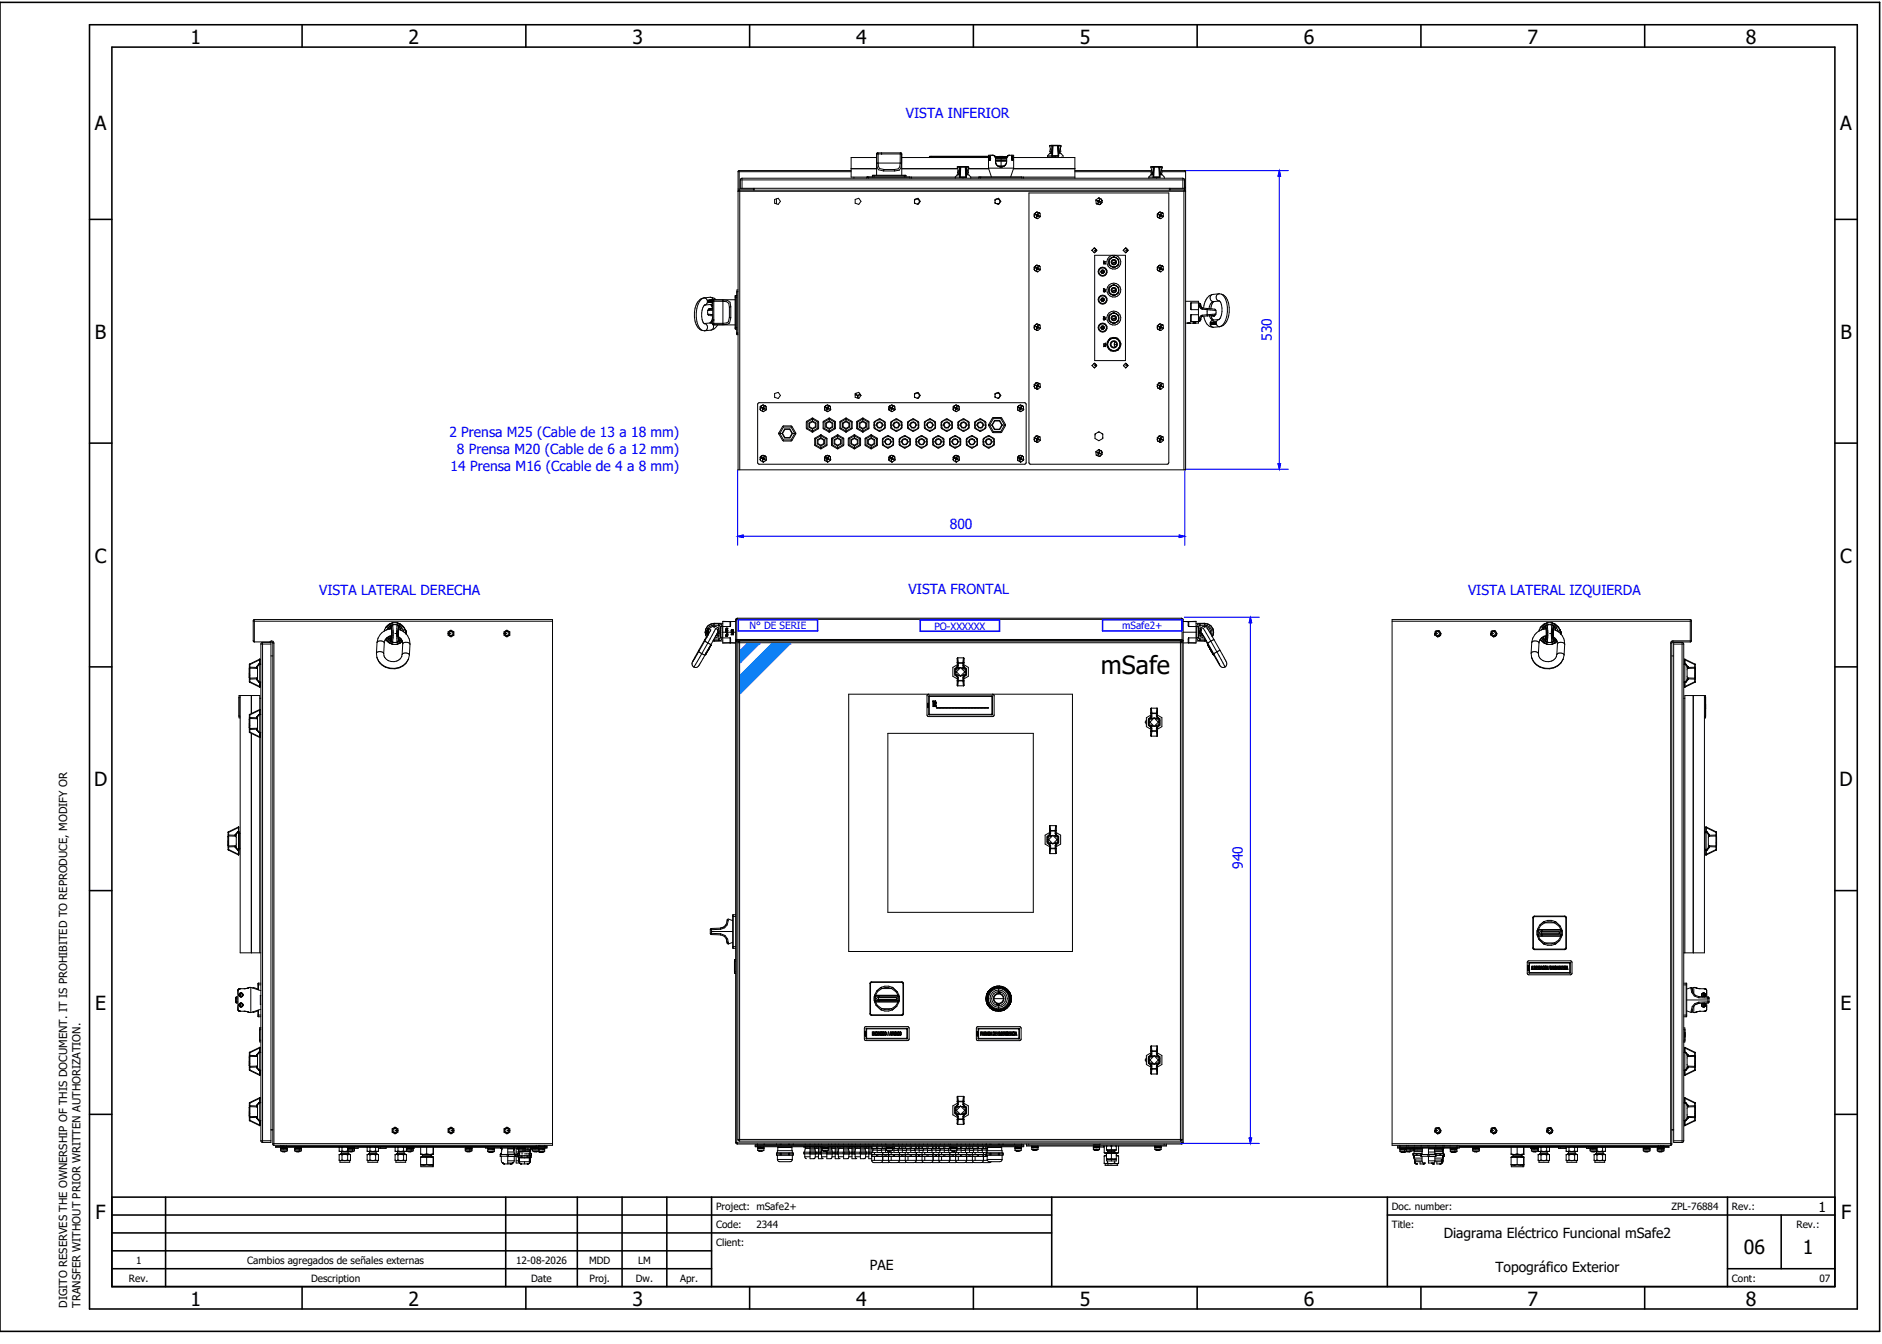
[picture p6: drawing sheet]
<svg xmlns="http://www.w3.org/2000/svg" width="421mm" height="300mm" viewBox="0 0 421 300" stroke-linecap="round" stroke-linejoin="round" font-family="sans-serif">
<defs><g id="words">
<text font-size="5.6" x="246" y="150.7">mSafe</text>
<g font-size="4.3">
<text x="42.6" y="9.8">1</text>
<text x="91.3" y="9.8">2</text>
<text x="141.3" y="9.8">3</text>
<text x="191.3" y="9.8">4</text>
<text x="241.3" y="9.8">5</text>
<text x="291.3" y="9.8">6</text>
<text x="341.3" y="9.8">7</text>
<text x="390.1" y="9.8">8</text>
<text x="21.2" y="29">A</text>
<text x="411.2" y="29">A</text>
<text x="21.2" y="75.8">B</text>
<text x="411.2" y="75.8">B</text>
<text x="21.2" y="125.8">C</text>
<text x="411.2" y="125.8">C</text>
<text x="21" y="175.8">D</text>
<text x="411" y="175.8">D</text>
<text x="21.3" y="225.8">E</text>
<text x="411.3" y="225.8">E</text>
<text x="21.4" y="272.5">F</text>
<text x="411.4" y="272.5">F</text>
<text x="389.6" y="280.3">06</text>
<text x="402.8" y="280.3">1</text>
<text x="42.6" y="291.8">1</text>
<text x="91.3" y="291.8">2</text>
<text x="141.3" y="291.8">3</text>
<text x="191.3" y="291.8">4</text>
<text x="241.3" y="291.8">5</text>
<text x="291.3" y="291.8">6</text>
<text x="341.3" y="291.8">7</text>
<text x="390.1" y="291.8">8</text>
</g>
<g font-size="3.1" fill="#00f">
<text x="202.4" y="26.5">VISTA INFERIOR</text>
<text x="284.2" y="76.2" transform="rotate(-90 284.2 76.2)">530</text>
<text x="100.4" y="97.7">2 Prensa M25 (Cable de 13 a 18 mm)</text>
<text x="102.1" y="101.5">8 Prensa M20 (Cable de 6 a 12 mm)</text>
<text x="100.7" y="105.2">14 Prensa M16 (Ccable de 4 a 8 mm)</text>
<text x="212.2" y="118.2">800</text>
<text x="71.3" y="133">VISTA LATERAL DERECHA</text>
<text x="203" y="132.7">VISTA FRONTAL</text>
<text x="328" y="133">VISTA LATERAL IZQUIERDA</text>
<text x="277.7" y="194.2" transform="rotate(-90 277.7 194.2)">940</text>
</g>
<g font-size="3.1">
<text x="406.3" y="270.8">1</text>
<text x="322.6" y="276.8">Diagrama Eléctrico Funcional mSafe2</text>
<text x="194.3" y="283.8">PAE</text>
<text x="334.1" y="284.3">Topográfico Exterior</text>
</g>
<g font-size="2.5">
<text x="15" y="292.3" transform="rotate(-90 15 292.3)">DIGITO RESERVES THE OWNERSHIP OF THIS DOCUMENT. IT IS PROHIBITED TO REPRODUCE, MODIFY OR</text>
<text x="18" y="292.3" transform="rotate(-90 18 292.3)">TRANSFER WITHOUT PRIOR WRITTEN AUTHORIZATION.</text>
</g>
<g font-size="2.2" fill="#00f">
<text x="167.5" y="140.6">N° DE SERIE</text>
<text x="208.8" y="140.7">PO-XXXXXX</text>
<text x="250.7" y="140.6">mSafe2+</text>
</g>
<g font-size="2.2">
<text x="160" y="270.4">Project: mSafe2+</text>
<text x="160" y="274.4">Code:</text>
<text x="169" y="274.4">2344</text>
<text x="311" y="270.4">Doc. number:</text>
<text x="311" y="274.4">Title:</text>
<text x="373.5" y="270.4">ZPL-76884</text>
<text x="387" y="270.4">Rev.:</text>
<text x="401.4" y="274.4">Rev.:</text>
<text x="160" y="278.4">Client:</text>
<text x="28.8" y="286.4">Rev.</text>
<text x="30.4" y="282.4">1</text>
<text x="55.2" y="282.4">Cambios agregados de señales externas</text>
<text x="69.5" y="286.4">Description</text>
<text x="115.3" y="282.4">12-08-2026</text>
<text x="118.7" y="286.4">Date</text>
<text x="131.6" y="282.4">MDD</text>
<text x="131.7" y="286.4">Proj.</text>
<text x="142.1" y="286.4">Dw.</text>
<text x="142.6" y="282.4">LM</text>
<text x="152" y="286.4">Apr.</text>
<text x="387" y="286.4">Cont:</text>
<text x="406.6" y="286.4">07</text>
</g>
</g></defs>
<g fill="none" stroke="#000" stroke-width=".35">
<path d="M0 .5h420v297h-420zM20 5.5h395v287h-395zM25 10.5h385v277h-385zM67.5 5.5v5M117.5 5.5v5M167.5 5.5v5M217.5 5.5v5M267.5 5.5v5M317.5 5.5v5M367.5 5.5v5M20 49h5M410 49h5"/>
<path d="M20 99h5M410 99h5M20 149h5M410 149h5M20 199h5M410 199h5M20 249h5M410 249h5M25 267.5h385M25 279.5h134M25 275.5h210M25 271.5h210"/>
<path d="M37 267.5v20M113 267.5v20M129 267.5v20M139 267.5v20M149 267.5v20M159 267.5v20M235 267.5v20M310 271.5h100M310 267.5v20M386 267.5v20M398 271.5v12M25 283.5h134"/>
<path d="M67.5 287.5v5M117.5 287.5v5M167.5 287.5v5M217.5 287.5v5M267.5 287.5v5M317.5 287.5v5M367.5 287.5v5M386 283.5h24"/>
</g>
<g fill="none" stroke="#000" stroke-width=".22">
<path d="M164.9 38.4v66.6h100v-66.6M164.9 38.4h25.3M165.2 38.1l-.3 .3M165.2 38.1v4.4M165.2 38.1h25M165.8 39.8l-.4 .4M165.8 39.8v2.3M165.8 39.8h98.5M190.2 37.7h5.7M190.8 39.6v.2M193.7 39.6v.2M193.8 39.6h.1"/>
<path d="M193.9 39.6h.1M194 39.6h-.2M194.1 39.8v-.2h9.2v.2M194.2 39.6h.1M194.9 39.3v.3M194.9 39.3l.2-.1h7.2l.1 .1M194.9 39.3h7.5M195.3 39.2v.4M195.9 34.4v4.8M195.9 35.2h-5.7v4.4h25.7M195.9 34.4h.1M195.9 34.4v2.1"/>
<path d="M195.9 34.3v.1M195.9 36.5l.1 .9 .3 .5 1.2 .3M196.2 34.4h5M196.2 34.4h-.3M196.2 34.4v2M196.2 34.2v.2M196.2 36.4l-.3 .1M196.2 36.4l.1 .8 .2 .5 1.1 .2M196.2 36.4h4.9M196.9 34.2v.2M197.5 38.2h2.4M197.6 37.9l-.1 .3"/>
<path d="M197.6 37.9h2.2M199.8 37.9l.1 .3M201.1 36.4v.9l-.4 .5-.9 .1M201.1 36.4l.4 .1M201.2 34.4l-.1 2M201.2 34.4h.3M201.2 34.2v.2M201.2 34.2l.2 .1M201.2 34.2h-5.1l-.2 .1M201.2 34.2l.3 .1M201.4 34.3l.1 .1M201.5 36.5l-.1 1-.5 .5-1 .2"/>
<path d="M201.5 34.3v.1M201.5 34.4h.1M201.5 34.4v2.1M201.5 34.4v4.8M201.5 37.7h12.5M201.5 35.2h19.4M202.1 39.2v.4M202.4 39.3v.3M203.2 39.6h.1M203.7 39.6v.2M207.8 35h.2M208.2 34.9v.1"/>
<path d="M213.9 37.4l.1-.1h2.4l.1 .1M213.9 37.4l.5 1.5M213.9 37.4h.5M214.1 38l-.2 .7h.4v.3M214.1 38.7v.4M214.2 37.2v.1M214.2 37.2h2M214.4 38.9h.1M214.4 39.6h.1M214.4 37.4v1.5M214.5 39.1h-.6l-.4 .5v.2M214.5 38.9h.1"/>
<path d="M214.5 37.3l-.1 .1M214.6 37.4l-.2 2.2M214.6 37.4h-.2M214.6 39.6h-.2M214.6 39.6h1.2M214.6 39.6h.1M214.6 37.3v.1M214.7 37.3l-.1 .1M214.7 37.3h-.1M214.7 37.3l-.1 2.3M214.7 37.3h1M215.2 37.2v.1"/>
<path d="M215.2 39.6v.2M215.7 37.3l.1 .1M215.7 37.3h.1M215.7 37.3l.1 2.3M215.8 37.3v.1M215.8 39.6h.1M215.8 37.4l.1 2.2M215.8 37.4h.1M215.9 37.3v.1M215.9 38.9h.1M215.9 37.4h.6M215.9 37.4l.1 1.5"/>
<path d="M215.9 39.6h.1M216 38.9l.2 .2M216.1 39v-.3h.2v.4M216.2 37.2l-.1 .1M216.3 39.1l.6 .5M216.4 37.7h4.5M216.5 37.4l-.2 .6 .1 .7M216.5 37.4l-.5 1.5M216.9 39.6h23.3M216.9 39.6v.2M218.7 39.6v.2M218.8 39.6h.2"/>
<path d="M219.1 39.8v-.2h9.2v.2M219.2 39.6h.1M220.9 35h-13.2v.2M220.9 34.9h-12.8v.3M220.9 37.6l.6 2M220.9 37.6h5.6M221 35.4h.1M221 35.4v.1M221 35.5h.1M221 35.5v.2M221 35.7h.1M221 35.1v.3"/>
<path d="M221 35.1h.1M221 35.7v.1M221 35.8h.1M221.1 35.8h.1M221.1 35l-.1 .1M221.1 35h.1M221.2 35.4v.2M221.2 35.3v.1M221.2 35.3h.1M221.2 35h.1M221.2 35.2v.1M221.2 35.2h.1"/>
<path d="M221.2 35.6v.1M221.2 35.1v.1M221.2 35.7h.1M221.2 35.1h.1M221.2 35.7v.1M221.2 35v.1M221.2 35l.1 .1M221.2 35.8h-.1M221.3 35.7h.1M221.3 35.4v.3M221.3 35.4h.1M221.3 35.1v.1"/>
<path d="M221.3 35.2v.1M221.3 35.3h.1M221.3 35.3v.1M221.3 35.3v.4M221.8 34.7h-.9v2.9M221.8 34.7h.1M221.9 34.7h.1M222 34.7l.1 .1M222.1 34.8h.1M222.2 34.8v.1M222.2 34.9h.1M222.3 34.9h.1"/>
<path d="M222.3 34.9v.1M222.3 35h.4M222.3 35h.1M222.3 35l.1 .1M222.4 35h.1M222.4 35.1h.1M222.4 35.1h2.6M222.4 35.1v.1M222.4 35.2h.1M222.4 35.2h2.5M222.4 35.2v.1M222.4 35.3h2.5"/>
<path d="M222.4 35.4h2.5M222.4 36h2.5M222.4 35.9h2.5M222.4 35.7h2.5M222.4 35.3v.9M222.4 36.2l.1 .2M222.5 36.4l.1 .2M222.5 35l-.1 .1M222.5 35h2.4M222.6 36.6l.1 .2M222.7 36.8l.1 .1M222.7 36.8l.1 .2"/>
<path d="M222.8 36.9l.1 .2h1.5M222.8 36.9v.1M222.8 37h.1M222.9 37.1l.2 .1zM223.1 37.2h1.2M223.1 37.2l.4 .1M223.2 35h.1M223.3 35h-.3M223.4 35h.1M223.4 37.3h.1M223.5 37.3h.2M223.7 37.3h.1"/>
<path d="M223.7 35v2.3M223.8 35h.1M223.8 37.3h-.1M223.9 37.3h-.1M224 35h.4M224.1 37.3h-.3M224.4 37.1l-.4 .2M224.5 37l-.1 .1M224.5 37l-.2 .2M224.6 36.9l-.1 .1M224.7 36.9h-.1M224.7 36.9l-.1 .1"/>
<path d="M224.7 36.8v.1M224.7 36.8l-.1 .1M224.9 35h.1M224.9 35l.1 .1M224.9 36.4l-.1 .2M224.9 36.3l-.2 .5M224.9 36.2v.1M224.9 35.3v1M224.9 35.2v.1M224.9 35.2h.1M225 35.1v.1M225 35.1h.1"/>
<path d="M225 35h.1M225 35v.1M225.1 34.9l-.1 .1M225.1 34.9h.1M225.2 34.8l-.1 .1M225.2 34.8h.1M225.3 34.8h-.1M225.3 34.8h.1M225.3 34.7v.1M225.3 34.7h.1M225.4 34.7h.1M225.4 34.7h-.1"/>
<path d="M225.6 34.7h-.1M225.6 34.7h.9v2.9M225.6 34.7h-.2M225.6 34.7h.1M226 35.4h.1M226 35.4v.1M226 35.3l.1 .1M226 35.5h.1M226 35.3v.1M226 35.5l.1 .2M226.1 35.1l-.1 .1M226.1 35.1h.1"/>
<path d="M226.1 35.7h.1M226.1 35.4v.3M226.1 35.7l.1 .1M226.1 35h.1M226.1 35l.1 .1M226.2 35.8h.1M226.2 35.7v.1M226.2 35.1h.1M226.2 35.7h.1M226.2 35h.1M226.2 35.1v.1M226.2 35.6h.1"/>
<path d="M226.2 35.2v.1M226.2 35.2l-.2 .1M226.2 35.5v.1M226.2 35.5h.1M226.2 35.3h.1M226.2 35.3v.1M226.2 35.4v.1M226.2 35.4h.1M226.3 35.8h.1M226.3 35h-.1M226.3 35h.1M226.3 35l.1 .7"/>
<path d="M226.4 35.7l-.1 .1M226.4 35.7h.1M226.5 37.7h13.7M226.5 37.6l-.7 2M226.5 35.2h13.7v4.6M228.2 39.6h.1M228.7 39.6v.2M234.1 34.8v.3h1.7M234.1 34.8h1M234.4 35.1v.1M234.5 32.6l.1-.1h2.4l.1 .1M234.5 32.6l.5 1.6"/>
<path d="M234.5 32.6h.6M234.7 33.3l-.1 .6h.3v.3M234.7 33.9v.4M234.9 32.5h-.1M235 34.1v.1M235.1 34.8v.1M235.1 34.9h.1M235.1 34.9h1.5M235.1 32.6l-.1 1.6M235.1 34.1l-.1 .1M235.1 34.1h-.1M235.1 34.3h-.6l-.4 .5"/>
<path d="M235.1 34.1h.1M235.1 32.5v.1M235.2 32.6l-.1 2.2M235.2 32.6h-.1M235.2 34.8h1.2M235.2 34.8h-.1M235.2 34.8v.1M235.2 32.6h.1M235.3 32.6h-.1M235.3 32.6l-.1 2.2M235.3 32.6h1M235.8 32.5h.1"/>
<path d="M235.8 34.9v.3M236.3 32.6h.1M236.3 32.6l.1 2.2M236.4 32.6h.1M236.4 34.8v.1M236.4 34.8h.2M236.4 32.6l.2 2.2M236.5 32.5v.1M236.5 34.1h.1M236.5 32.6h.6M236.5 32.6l.1 1.5M236.6 34.8v.1"/>
<path d="M236.6 34.9h-.1M236.6 34.1l.2 .2M236.6 34.1h-.1M236.7 34.2v-.3h.2v.4M236.8 32.5h.1M237 34.3l.5 .5v.3M237.1 32.6l-.2 .7 .1 .6M237.1 32.6l-.5 1.5M237.2 35.1v.1M240.2 38.4h17M240.2 38.1h17.1M256.7 39.6h2.5"/>
<path d="M256.7 39.6v.2M257.2 37.4h.5M257.2 37.4v-.1h2.4l.1 .1M257.2 37.4l.4 1.5M257.3 38l-.1 .7h.3l.1 .3M257.3 38.7v.4M257.5 37.2v.1M257.6 38.9h.1M257.7 38.9h-.1M257.7 39.6h.1M257.7 37.4l-.1 1.5M257.7 38.9h.1"/>
<path d="M257.7 39.1h-.6l-.4 .5M257.8 37.3l-.1 .1M257.8 37.4l-.1 2.2M257.8 37.4h-.1M257.8 39.6h1.3M257.8 39.6h-.1M257.8 39.6h.1M257.8 37.3v.1M257.9 37.3l-.1 .1M257.9 37.3h1M257.9 37.3h-.1M257.9 37.3l-.1 2.3"/>
<path d="M258.4 37.2v.1M258.4 39.6v.2M258.9 37.3l.2 .1M258.9 37.3l.2 2.3M259.1 39.6h.1M259.1 37.4h.1M259.1 37.4l.1 2.2M259.1 37.3l.1 .1M259.1 38.9h.1M259.2 37.4h.5M259.2 37.4v1.5M259.2 39.6h.1"/>
<path d="M259.2 38.9l.2 .2M259.3 39v-.3h.2v.4M259.4 37.2v.1M259.6 38.1h5.1M259.6 39.1l.6 .5v.2M259.6 38.4h5.3M259.7 37.4l-.2 .6 .2 .7M259.7 37.4l-.5 1.5M264.3 39.8l.4 .4M264.3 39.8v2.3M264.7 38.1l.2 .3M164.9 42.2h3.5"/>
<path d="M165.2 42.5l-.3 .2h100l-.2-.2M165.2 42.5h99.5M165.3 42.5v62.5M165.4 40.2v1.9h99.3v-1.9M165.4 40.2h99.3M168.4 42.1v.4M168.5 42.1v.4M173.1 44.6l.8-.3 .5 .7-.5 .7-.8-.3zM173.5 44.4v1.1M191.1 44.6l.8-.3 .5 .7-.5 .7-.8-.3zM204.3 44.6l.8-.3 .5 .7-.5 .7-.8-.3zM204.3 45.2h.1"/>
<path d="M204.3 44.8a.57 .57 0 0 1 1-.1 .57 .57 0 0 1-.4 .9M204.3 44.8h.1M204.3 45.2l.2 .3M222.3 44.6l.8-.3 .5 .7-.5 .7-.8-.3zM222.3 45.2h.1M222.3 44.8a.57 .57 0 0 1 .9-.2 .57 .57 0 0 1 0 .9M222.3 45.2l.2 .3h.7M222.3 44.8h.1M223.2 45.5l-.3 .1M229.9 43.1h31.3v60.3l-.2 .3h-30.7l-.3-.1zM231.1 59.7v.5M231.1 59.7l.1 .8"/>
<path d="M231.1 47.8v.5M231.1 47.8l.1 .8M231.1 48.3h.1M231.1 48.2v.1M231.1 48.3l.1 .3M231.2 48.6l.5 .2M231.2 48.6l.7 .3M231.4 59.4h.1M231.4 47.5h.1M231.4 59.4v.1M231.4 59.4l-.3 .3M231.4 47.5l-.3 .3"/>
<path d="M231.5 47.5h-.1M231.6 59.9v.1M231.6 59.9h.1M231.6 48v.1M231.6 60l.1 .1M231.6 48.1l.1 .2M231.6 48.8h.1M231.6 59.9l-.2-.1 .2 .2M231.6 48l-.2-.1 .2 .2M231.7 48.3h.1M231.7 48.3v.2l.1-.2M231.7 59.3l-.6 .4"/>
<path d="M231.7 47.4l-.6 .4M231.7 59.3l-.3 .1M231.7 47.4l-.3 .1M231.7 59.3l.5 .2M231.7 59.3l.7 .2M231.7 47.4l.5 .2M231.7 47.4l.7 .3M231.7 48.8h.1M231.7 48.8l.2 .1M231.8 47.9l.2-.1-.1 .3M231.8 59.8l-.2 .1M231.8 47.9l-.2 .1"/>
<path d="M231.8 59.8l.2-.2-.1 .3M231.8 59.8h.1M231.8 47.9h.1M231.9 59.8h.1M231.9 47.9h.1M231.9 59.9l.1 .1M231.9 48.1h.1M231.9 48.2l-.1 .1M232 48.1l.2 .2-.3-.1M232 48.2v.1M232 48.2h.1M232 48.2l.5 .2"/>
<path d="M232.1 59.4h.2M232.1 47.5l.2 .1M232.2 59.4l.1 .1M232.2 47.6h.1M232.2 59.5h.2M232.2 47.6l.2 .1M232.3 47.6h.1M232.3 59.4v.1M232.4 59.5l.1 .8M232.4 47.7l.1 .7M232.5 48.4l-.6 .5M244 55.9l.5-.5 .6 .5-.6 .6z"/>
<path d="M244 56h.1M244 55.9v.1M244.1 56v.1M244.1 55.8v.2M244.4 55.6h-.1M244.4 56.4h.1M244.4 55.5h.1M244.5 55.5h.1M244.5 55.5l-.2 .1M244.5 55.5l.1 .1M244.5 56h.4M244.6 56.4l-.1 .1"/>
<path d="M244.6 55.6h.1M244.6 57h6.9v23.6h-6.9zM244.6 56.4h-.1M244.6 55.6h.2M244.7 56.4h-.1M244.7 56.3l-.1 .1M244.7 55.6l.1 .1M244.8 55.6l.1 .3M244.8 55.7l.1 .1M244.8 44.7l.1 .8M244.8 44.7l.5 .2M244.9 56.1v.1"/>
<path d="M244.9 55.9h.1M244.9 56v.2M244.9 56v.1M244.9 55.9v.1M244.9 45.5h.2M244.9 45.5l.7 .2M245 55.8v.3M245.1 45.5l.1 .1M245.1 45.5h.1M245.1 45.5l.5 .2M245.3 44.9v.1M245.3 44.9h.1"/>
<path d="M245.4 44.9h-.1M245.4 45h.1M245.4 44.9l-.2-.1 .2 .2M245.4 44.9h.1M245.4 45.2h.1M245.4 45v.1M245.4 45.1l-.1 .3 .2-.2M245.4 44.3l-.6 .4M245.4 44.3h.2M245.4 44.3l.7 .2M245.5 45.2h.1M245.6 45.1l-.1 .1"/>
<path d="M245.6 44.8l.1-.2v.3M245.6 44.8l-.2 .1M245.6 44.8l-.1 .1M245.6 44.8h.1M245.6 44.3h.1M245.6 44.3l.5 .2M245.6 45.1h.1M245.7 44.9v.1M245.7 45.1l-.2 .1M245.7 45l.2 .2-.2-.1M245.7 45.1h.1M245.8 45.1h-.1"/>
<path d="M245.8 45v.1M245.8 45.6h.1M245.9 45.6l-.3 .1M245.9 45.6h.1M246.1 44.5l.1 .3M246.1 44.5l.1 .8M246.2 44.8h.1M246.2 44.8v.5M246.2 44.8v.1M246.2 45.3l-.6 .4M246.2 45.3l-.3 .3M246.3 44.8l-.1 .1"/>
<path d="M246.7 58.4v.2M246.7 58.4l-.1-.1 .4 .3M246.8 58.5h.1M246.9 58.9l-.3 .1 .4-.1M246.9 58.9h.1M246.9 58.5l-.1 .1M247 58.6l-.4 .1 .1-.1M247.8 58.8l.1 .3M247.8 58.4v.4M247.9 58l-.1 .4M247.9 59.1l.3 .3M248.2 57.7l-.3 .3"/>
<path d="M248.2 59.4l.1 .1M248.2 59.4l.7 .5M248.3 57.6l-.1 .1M248.3 59.5l.2 .1M248.5 57.6l-.7 .4v1.2l.5 .3M248.5 59.6l.4 .1M248.5 57.6h-.2M248.6 58.9h.1M248.8 57a1.55 1.55 0 0 0-1.2 2.4 1.55 1.55 0 0 0 2.6 0 1.55 1.55 0 0 0-1.2-2.4M248.9 57.3l1.1 .7v1.2l-.6 .3M248.9 57.3l-.6 .3M248.9 57.5l-.4 .1"/>
<path d="M248.9 57.3v.2M248.9 59.7v.2M248.9 57.5l.4 .1M248.9 58.6h.4M249.3 59.6l-.4 .1M249.3 57.6l.3 .1M249.3 58.8a.44 .44 0 0 0-.2-.6 .44 .44 0 0 0-.6 .1 .44 .44 0 0 0 .1 .6M249.3 58.8l-.3 .2-.4-.1M249.3 58.8l-.4-.1-.3 .2M249.4 59.5l-.1 .1M249.6 59.4l-.7 .5M249.6 59.4l-.2 .1"/>
<path d="M249.6 57.7l.2 .3M249.8 59.1l-.2 .3M249.8 58l.2 .4M250 58.8l-.2 .3M250 58.4v.4M251 55.9l.5-.5 .6 .5-.6 .6zM251 56h.1M251 55.9v.1M251.1 56v.1M251.1 55.8v.2M251.4 55.5h.1M251.5 55.5h.1"/>
<path d="M251.5 55.5l-.1 .1M251.5 55.5l.1 .1M251.5 56h.4M251.6 56.4l-.1 .1M251.6 55.6h.1M251.6 56.4h-.2M251.6 55.6h.2M251.6 55.5h.1M251.7 56.4h-.1M251.7 56.3l-.1 .1M251.7 55.6l.1 .1M251.8 55.6l.1 .1"/>
<path d="M251.8 55.7l.1 .1M251.9 55.7v.2M251.9 55.9h.1M251.9 56v.1M251.9 55.9v.1M252 55.8v.3M258.6 59.7v.5M258.6 59.7l.1 .8M258.6 47.8v.5M258.6 47.8l.1 .8M258.6 48.3h.1M258.6 48.3l.1 .3"/>
<path d="M258.6 48.2v.1M258.7 48.6l.5 .2M258.7 48.6l.7 .3M258.9 59.4h.1M258.9 59.4l-.3 .3M258.9 47.5l-.3 .3M258.9 47.5h.1M258.9 59.4v.1M259.1 59.9v.1M259.1 48v.1M259.1 59.9h.1M259.1 48h.1"/>
<path d="M259.1 60l.1 .1M259.1 48.1l.1 .2M259.1 60h.1M259.1 48.8h.2M259.1 59.9h-.2l.2 .1M259.1 48h-.2l.2 .1M259.2 48.3h.1M259.2 48.3v.2l.1-.2M259.2 59.3l-.6 .4M259.2 47.4l-.6 .4M259.2 59.3l-.3 .1M259.2 47.4l-.3 .1"/>
<path d="M259.2 59.3l.5 .2M259.2 59.3l.7 .2M259.2 47.4l.5 .2M259.2 47.4l.7 .3M259.2 48.8h.1M259.2 48.8l.2 .1M259.3 48.8h-.1M259.3 47.9l.2-.1-.1 .3M259.3 59.8l.2-.2-.1 .3M259.3 59.8l-.2 .1M259.3 47.9l-.2 .1M259.3 47.9v.1"/>
<path d="M259.3 59.8h.1M259.3 47.9h.1M259.4 47.9h.1M259.4 59.9h.1M259.4 48.1l.3 .1h-.3M259.4 59.9l.1 .1M259.4 48.1h.1M259.4 48.2l-.1 .1M259.5 48.2v.1M259.5 48.2h.1M259.5 48.2l.5 .2M259.6 59.4h.2"/>
<path d="M259.6 47.5l.2 .1M259.7 59.5h.1M259.7 47.6h.1M259.7 59.5h.2M259.7 47.6l.2 .1M259.8 47.6h.1M259.9 59.5l.1 .8M259.9 47.7l.1 .7M260 48.4l-.6 .5M261.3 42.1v.4M261.5 42.2h3.2M261.5 42.1v.4"/>
<path d="M264.5 42.5v62.5M264.7 42.2v.3M264.9 41.8l-.2 .4M156.8 66.8a5.8 5.8 0 0 0-.4 6.6l.5 .4M156.9 73.8l.5 .1M157.2 68.4a3.7 3.7 0 0 0 .3 4M157.2 68.4v.1M157.3 72.3a.83 .83 0 0 1 .8 .8 .83 .83 0 0 1-.7 .8M157.4 66.6a3.2 3.2 0 0 0-2.2 3.2 3.6 3.6 0 0 0 1.7 4M157.4 66.6h-.3M157.4 66.6a.84 .84 0 0 1 .7 .8 .84 .84 0 0 1-.7 .8M157.5 68.1l-.3 .3"/>
<path d="M157.5 68.1l-.2 .2M158.1 67.1h.1M158.1 67.1l.1 .1M158.1 69.4v.8M158.1 70.2l1.2 .1M158.2 70.2l.3 .3M158.2 69.4h-.1M158.2 67.1v.1M158.2 67.2h.1M158.2 67.2l.1 .4M158.3 67.2v.3M158.3 67.5v.1"/>
<path d="M158.4 67.1h.1M158.4 67.2v.4M158.4 67.1h-.3M158.4 67.1v.1M158.4 67.2h-.2M158.4 67.1v.5M158.4 67.1h-.1M158.4 67.1l.1 .2h.1M158.5 69.1l-.4 .3M158.5 69.1h.1M158.5 69v.1M158.5 69h.1"/>
<path d="M158.5 69l.1 .1M158.6 69l-.1 .1M158.6 67.4v.2M158.6 69h.1M158.6 67.1v.2M158.6 67.1h.1v.5M158.6 67.1h.1M158.6 67.4h-.1l-.1 .2M158.6 67.1l.1 .3M158.7 67.4l-.1 .2M158.7 67.1v.5M158.7 67.1h.2"/>
<path d="M158.7 67.1h.1M158.7 67.1h-.1M158.7 68.1l.6 .2M158.7 67.6h-.1M158.7 70.5l.6 .1M158.7 69v.1M158.7 69.1h-.2M158.7 69h-.2M158.7 66.4l-1.3 .2M158.7 66.4l.5 .2 .2 .4M158.7 66.4l.9 .2 .4 .4M158.7 68.1l-1.2 .1"/>
<path d="M158.7 69h.1M158.7 72.2l-1.3 .1M158.7 72.2l.6 .4M158.7 69.1h.1M158.8 68.1l.3 .4M158.8 72.1l-.2 .1M158.8 69h.1M158.8 67.2v.1M158.9 67.3h.1M158.9 67.1h.1M158.9 67.1v.2M158.9 67.3v.2"/>
<path d="M158.9 67.5v.1M158.9 67.3h-.1M158.9 67.3l-.1 .2h.1M158.9 67.1l-.1 .1M158.9 67.5h-.1M158.9 67.5h.1M158.9 69l.1 .1M158.9 69h-.4M158.9 69v.1M159 67.1l-.1 .5M159 73.7l-1.6 .2M159 71.8l-.3 .3"/>
<path d="M159 67.1h-.1M159 67.1v.4h.2M159 68.4l.2 .6M159.1 67.5h.1M159.1 67l.1 .5M159.1 67v.5M159.1 67.5l-.4 .1M159.2 67.5h-.1M159.2 67.5h.1M159.2 67.1v.1M159.2 67.2h.1M159.3 67.3v.2"/>
<path d="M159.3 72.4l.1 .2M159.3 72.3l.1 .2M159.3 72.3h.2M159.3 67.3h.2M159.3 67.2v5.1M159.3 71.5h.2M159.3 69.3l-1.1 .1M159.3 69l-.6 .1M159.3 67.5h-.1M159.3 67.8l-.6 .3M159.3 70.8l-.4 1.1M159.3 71.8l-.6 .4"/>
<path d="M159.3 67.3h.1M159.3 67.2h-.1M159.3 67.1v.2M159.3 67h.1M159.3 67.1h-.1M159.3 72.6l.1 .3a.81 .81 0 0 1-.4 .8M159.4 67h-.3M159.4 67h.1M159.4 67l-.1 .2M159.4 67l-.1 .1M159.4 72.6h.1M159.4 72.5l.1 .1"/>
<path d="M159.5 72.3v.3M159.5 67.3h2M159.5 67.3v5M159.5 67v.3M159.5 72.6h4.8M159.5 67h.1M159.5 72.6h.1M159.5 67h2M159.5 67h4.8M159.5 67h-.1M160.3 72.6v.1a2 2 0 0 1-1.3 1M161.5 72.3h-2"/>
<path d="M161.5 72.3v.3M161.5 67.3l.9 .1 .4 .4 .2 .9M161.5 67.3v5M161.5 72.6h-2M161.5 67v.3M161.5 67l1.1 .1 .5 .4 .2 1.1M163 70.9l-.2 1-.5 .3-.8 .1M163 70.9l.3 .1M163 68.7v2.2M163.3 68.6l-.3 .1M163.3 68.6v2.4M163.3 71l-.3 1.2-.5 .3-1 .1"/>
<path d="M164.3 73.2h.4M164.3 66.4h.4M164.4 66v7.5M164.4 66l-.1 .2v7.2l.1 .1M164.4 66h.3M164.4 73.5h.3M164.7 74.7h.1M164.7 74.6h.1M164.7 74.5h.1M164.7 74.3h.1M164.7 65.3h.1M164.7 74.4h.2"/>
<path d="M164.7 65.2h.2M164.9 64.8h-.2v10h.2M231.1 73.3h.1M231.1 60.2h.1M231.1 72.8v.5M231.1 72.8l.1 .8M231.1 73.2v.1M231.1 60.1v.1M231.1 73.3l.1 .3M231.1 60.2l.1 .3M231.2 73.6l.5 .2M231.2 73.6l.7 .3"/>
<path d="M231.2 60.5l.5 .2M231.2 60.5l.7 .2M231.4 72.5h.1M231.4 72.5v.1M231.4 72.5l-.3 .3M231.6 73v.1M231.6 73h.1M231.6 73.1l.1 .2M231.6 73.8l.1 .1M231.6 60.6l.1 .1M231.6 73l-.2-.1 .2 .2M231.7 73.3h.1"/>
<path d="M231.7 60.2h.1M231.7 73.3l-.1 .2 .2-.2M231.7 60.1l-.1 .3 .2-.2M231.7 72.4l-.6 .4M231.7 72.4l-.3 .1M231.7 72.4l.5 .2M231.7 72.4l.7 .3M231.7 73.8h.1M231.7 60.7h.1M231.7 73.8l.2 .1M231.7 60.7h.2M231.8 73.8h-.1"/>
<path d="M231.8 60.7h-.1M231.8 73.8l-.1 .1M231.8 72.9l.2-.1-.1 .3M231.8 72.9l-.2 .1M231.8 72.9h.1M231.9 72.9h.1M231.9 73.1h.1M231.9 73.2l-.1 .1M231.9 60.1l-.1 .1M232 60l.2 .2-.3-.1M232 73.1l.5 .3M232 73.2v.1"/>
<path d="M232 60.1h.1M232 60.1l.5 .2M232 73.2h.1M232.1 72.5l.2 .1M232.2 73.2h-.3M232.2 72.6h.1M232.2 72.6l.2 .1M232.4 72.7l.1 .7M232.5 73.4l-.6 .5M232.5 60.3l-.6 .4M246 73.2l.1 .2M246 73.2l.2 .3"/>
<path d="M246 67l.1 .1M246 60.7l.1 .2M246 67l.2 .3M246 60.7l.2 .3M246 60.6v.1M246.1 67.1l.1 .2M246.1 73.4l.1 .1M246.1 60.9l.1 .1M246.1 66.8l-.1 .2M246.1 66.7l-.1 .3M246.1 66.8v.3M246.1 66.8l.3-.1 .2 .1"/>
<path d="M246.1 67.1h.1M246.1 66.7v.1M246.2 67.3h.4M246.2 73.5h.4M246.2 72.9l-.2 .3M246.2 60.4l-.2 .3M246.2 66.7h-.1M246.2 72.9h.4M246.2 66.7h.4M246.2 61h.4M246.2 60.4h.4M246.5 71.3h.1"/>
<path d="M246.5 71.3v.1M246.5 71.4h.1M246.6 65.2h.1M246.6 64.9h.1M246.6 72.9l.1 .3M246.6 66.7l.1 .3M246.6 60.4l.1 .3M246.6 72.9l.1 .1M246.6 71.4h.1M246.6 71.3h.1M246.6 64.9l.2 .2M246.6 71.4v.1"/>
<path d="M246.6 71.2v.1M246.6 71.2h.1M246.6 73.4v.1M246.6 67.2v.1M246.6 71.2l-.1 .1M246.6 77.1l.4 .4-.2-.2-.2 .2 .2-.2zM246.6 71.5h.1M246.6 66.8a.31 .31 0 0 1-.1 .4 .31 .31 0 0 1-.4-.1M246.6 73.1l-.5 .3M246.6 66.8l-.5 .3M246.6 60.6l-.5 .3M246.7 70.8v.2"/>
<path d="M246.7 70.8l-.2-.1 .4 .2-.4 .2 .2-.1M246.7 71.4h-.1M246.7 71.5h.1M246.7 64.6l-.1-.1 .3 .2M246.7 64.8l-.1 .4M246.7 64.6v.2M246.7 71.4h.1M246.7 70.8l.2 .1-.2 .1M246.7 64.6l.2 .1M246.7 73.1v.1M246.7 71.3h.1M246.7 71.3v.1"/>
<path d="M246.7 73.2l-.1 .2M246.7 67l-.1 .2M246.7 60.7l-.1 .3M246.7 73.2v.2M246.7 67v.2M246.7 60.7v.1M246.8 71.3h-.1M246.8 71.4h.1M246.8 71.3v.1M246.8 65.1h.1M246.8 65.2h.1M246.8 65.2l-.2-.2v.2"/>
<path d="M246.8 71.2h.1M246.8 65h.1M246.9 65.2h-.1M246.9 71.4h-.1M246.9 71.2v.1M246.9 71.2h-.1M246.9 65.1h-.1M246.9 71.2h.1M246.9 65h.1M246.9 71.4h.1M246.9 71.3h.1M246.9 71.3v.1"/>
<path d="M246.9 64.9l-.1 .1M246.9 64.9v.1M246.9 65.1h.1M246.9 65.2h.1M246.9 64.7l-.2 .1M246.9 65.1v.1M246.9 65v.1M246.9 64.7l-.3 .2M247 77.1l-.4-.3h.4v-.1l-.1 .6M247 77.1l-.2 .1M247.4 77.2l.3 .8 .4 .3M247.5 77l.1 .5"/>
<path d="M247.5 76.6v.4M247.6 77.5l.3 .4M247.8 76.1l-.3 .5M247.8 71.3l.1 .3M247.8 65l.1 .4M247.8 70.9v.4M247.8 64.6v.4M247.9 77.9l.3 .3M247.9 75.8l-.5 .6-.1 .6M247.9 70.5l-.1 .4M247.9 64.3l-.1 .3M247.9 71.6l.3 .3"/>
<path d="M247.9 65.4l.3 .3M248 75.6l-.7 1.5 .9 1.3 1.6-.1M248 75.6l1.6-.1 .9 1.4-.7 1.4M248 75.6l.1 .2M248.1 75.8l-.3 .3M248.2 70.2l-.3 .3M248.2 64l-.3 .3M248.2 71.9l.3 .2M248.2 65.7l.3 .2M248.2 78.2l.5 .1M248.3 70.1l-.1 .1M248.5 70.1l-.7 .4v1.2l1.1 .7"/>
<path d="M248.5 63.8l-.3 .2M248.5 72.1l.4 .1M248.5 65.9h.4M248.5 70.1h-.2M248.6 75.6l-.5 .2M248.6 71.4h.1M248.6 65.2h.1M248.9 63.6l1.1 .6v1.3l-1.1 .6M248.9 63.6l-1.1 .6v1.3l1.1 .6M248.9 69.8l-.6 .3M248.9 70l-.4 .1M248.9 63.7l-.4 .1"/>
<path d="M248.9 63.6v.1M248.9 65.9v.2M248.9 69.8v.2M248.9 72.2v.2M248.9 69.8l1.1 .7v1.2l-.6 .3M248.9 70l.4 .1M248.9 63.7l.4 .1M248.9 71.1h.4M248.9 64.8h.4M249 77h.5M249 75.6h-.4M249 75.6l.5 .1"/>
<path d="M249.2 78.3h-.5M249.2 76.4a.74 .74 0 0 0 0 1.1M249.3 72.1l-.4 .1M249.3 65.9h-.4M249.3 70.1l.3 .1M249.3 63.8l.3 .2M249.3 71.3l-.4-.1-.3 .2M249.3 71.3h.1M249.3 65.1a.44 .44 0 0 0-.2-.6 .44 .44 0 0 0-.6 .1 .44 .44 0 0 0 .1 .6M249.3 65.1l-.4 .2-.3-.1M249.3 65.1l-.4-.2-.3 .3M249.4 72l-.1 .1"/>
<path d="M249.5 75.5l-.8-.1-.6 .2M249.5 75.7l.4 .3M249.6 71.9l-.7 .5M249.6 65.7l-.3 .2M249.6 71.9l-.2 .1M249.6 70.2l.2 .3M249.6 64l.2 .3M249.6 78.3l-.9 .2-.4-.1M249.6 78.1l.2 .2M249.6 78.1l-.4 .2M249.7 75.7l.5 .4 .2 .7M249.8 78.2h.1"/>
<path d="M249.8 70.5l.2 .4M249.8 64.3l.2 .3M249.8 71.6l-.2 .3M249.8 65.4l-.2 .3M249.9 76l.3 .4M250 71.3l-.2 .3M250 65l-.2 .4M250 70.9v.4M250 64.6v.4M250 77.8l-.4 .3M250.2 76.4l.1 .5M250.2 77.4l-.2 .4"/>
<path d="M250.3 76.9l-.1 .5M250.4 77l-.2 .8-.4 .4M258.6 72.8v.5M258.6 72.8l.1 .8M258.6 73.3h.1M258.6 60.1v.1M258.6 73.3l.1 .3M258.6 60.2l.1 .3M258.6 73.2v.1M258.7 73.6l.5 .2M258.7 73.6l.7 .3M258.7 60.5l.5 .2"/>
<path d="M258.7 60.5l.7 .2M258.9 72.5v.1M258.9 72.5h.1M258.9 72.5l-.3 .3M259.1 73v.1M259.1 73h.1M259.1 73.1l.1 .2M259.1 73.8l.1 .1M259.1 60.6l.1 .1M259.1 73h-.2l.2 .1M259.2 73.3h.1M259.2 60.2h.1"/>
<path d="M259.2 73.3l-.1 .2 .2-.2M259.2 60.1l-.1 .3 .2-.2M259.2 60.1h.1M259.2 72.4l-.6 .4M259.2 72.4l-.3 .1M259.2 72.4l.5 .2M259.2 72.4l.7 .3M259.2 60.7h.1M259.2 73.8h.1M259.2 73.8l.2 .1M259.2 60.7h.2M259.3 60.7h-.1"/>
<path d="M259.3 73.8l-.1 .1M259.3 72.9l.2-.1-.1 .2M259.3 72.9l-.2 .1M259.3 72.9h.1M259.4 73v.1M259.4 73.1h.1M259.4 73.2l-.1 .1M259.4 60.1l-.1 .1M259.5 73.1l.2 .2-.3-.1M259.5 60l.2 .2-.3-.1M259.5 73.2v.1M259.5 60.1h.1"/>
<path d="M259.5 73.2l.5 .2M259.5 60.1l.5 .2M259.5 73.2h.1M259.6 72.5l.2 .1M259.7 72.6h.1M259.7 72.6l.2 .1M259.9 72.7l.1 .7M260 73.4l-.6 .5M260 60.3l-.6 .4M264.9 67.3h2.9v4.9h-.7M264.9 72.2h1.7M265.4 72.3v-.2h.5v.2"/>
<path d="M265.4 72.3h.4M265.8 72.2l-.4 .1M265.9 72.3h-.5M265.9 72.2l-.4 .1h.4M265.9 72.3h-.1M266.1 67.7v1.5M266.1 71.8h.1M266.1 70.4v1.4M266.1 67.7h.1M266.1 69.2h.1M266.1 70.3v.1M266.1 71.8l.1 .1"/>
<path d="M266.2 70.3h-.1M266.2 67.7h-.1M266.2 67.7v1.5M266.2 70.3v1.6M266.2 71.9h1.6M266.2 69.2h1.6M266.2 70.3h.1M266.2 67.7h.1M266.2 70.3h1.6M266.2 67.7h1.6M266.6 72.2l.1 .1M266.7 72.3h.4"/>
<path d="M266.7 72.2h-.1M266.7 72.2h.1M266.7 72.1h.1M266.7 72.1v.1M266.7 72v.3M266.7 72v.1M266.8 72.2h.1M266.8 72.1l-.1 .1M266.8 72.1h-.1M266.8 72h-.1M266.8 72v.3h-.1M266.8 72.1h.1"/>
<path d="M266.8 72.1l.1 .2M266.8 72h.1M266.9 72.2h.1M266.9 72.1h.2M266.9 72.1h-.1M266.9 72v.1M266.9 72h-.1M266.9 72h.1M266.9 72.3h.2M266.9 72.3h.3M267 72v.2M267 72h.1"/>
<path d="M267 72.2h.1M267 72l.1 .1M267 72l.1 .2M267 72.1h.1M267.1 72.2h-.1M267.1 72.3h.1M267.1 72.1v.1M267.1 72.1h.1M267.1 72.2h.1M267.2 72.2h-.1M267.2 72.1v.2M267.2 72.1v.1"/>
<path d="M267.8 71.8h.1M267.8 67.8h.1M267.9 67.8l.1 .4M267.9 67.8l.3 .1M267.9 67.8h.2M267.9 67.8l.4 .2M268 71.3l-.1 .5M268 68.2l.3 .2M268 68.2l.1 .5 .5 .4M268.2 71.7l-.3 .1M268.2 67.9h.1M268.2 67.9l.1 .1"/>
<path d="M268.2 68l.1 .4M268.2 71.6v.1M268.3 71.6h-.1M268.3 68v.5M268.3 71.4v.1M268.3 71.4v.2M268.3 68.4v.1M268.3 68.5h.1M268.3 71v.4M268.3 68.5l.1 .1M268.4 68.6v.1M268.4 68.7l.2 .1"/>
<path d="M268.6 70.7l-.2 .1M268.6 68.8l.1 .1M268.6 68.8h.1M268.6 70.7l-.3 .5-.3 .1M268.6 70.7h.1M268.6 70.4l-.4 .3-.2 .6M268.6 70.4l.1 .2M268.6 69.1l1.1 .1M268.7 70.6v.1M268.7 68.9l-.1 .2M268.7 68.9h.1M268.7 70.7h-.1"/>
<path d="M268.7 68.9l2.4 .1M269 70.7a2.55 2.55 0 0 0 2.1 2.4M269.7 70.3l-1.1 .1M269.7 70.3l.1 .3M269.7 69.2v1.1M269.7 69.2l2 .2v.8M269.8 69l-.1 .2M269.8 70.6h.1M269.8 68.9v.1M270.2 70.6a1.16 1.16 0 0 0 .9 .9M270.4 72.5h.1M270.5 72.1h-.1"/>
<path d="M270.5 72.3v.1M270.5 72.4h.1M270.5 72.5h.1M270.5 72.1h.1M270.5 72.5v.1M270.5 72.6h.1M270.6 72.2l-.1 .1M270.6 72.4l-.2 .1M270.6 72.1h-.2M270.6 72.1v.1M270.6 70.5l.2 .7M270.6 72.2v.2"/>
<path d="M270.6 72.4l.1 .1M270.6 72h.1M270.6 72v.2M270.7 72.1h.1l.1 .4M270.7 72.1h.1M270.7 72.1v.4M270.7 72.5l-.2 .1M270.7 71l.4 .5M270.9 65.8a3.2 3.2 0 0 0-2 3.1M270.9 65.8a.84 .84 0 0 0-.5 .9 .84 .84 0 0 0 .7 .7M270.9 70.5l-.1 .1M270.9 70.6h-.1"/>
<path d="M270.9 72.1h.1M270.9 72.3h.1M270.9 72.3l.2 .1-.2 .1M270.9 72v.5h.3M270.9 72v.1M270.9 72.5h.1M270.9 72.3v.1M270.9 67.7l-.3 1.3M270.9 72.1v.2M271 71.5h.1M271 72.2h-.1M271 70.6h.1"/>
<path d="M271 72.1h-.1M271.1 72.1h-.2M271.1 72.1l-.1 .1M271.1 72.3v.2M271.1 70.6h-.1M271.1 72l-.6 .1M271.1 72v.2M271.1 72l.1 .3M271.1 70.6h-.2M271.1 70.5v.1M271.1 72.5h-.2M271.1 70.5l-2.4 .2"/>
<path d="M271.1 67.4a1.66 1.66 0 0 0-.9 1.6M271.1 70.6h.1M271.1 72.3l.1 .2M271.1 71.5a.82 .82 0 0 0-.7 .8 .82 .82 0 0 0 .7 .8M271.1 70.5h.1M271.1 72.2v.1M271.2 67.4l-.4 .4M271.2 72.5h.1M271.2 72.3v.2M271.2 70.6h-.1M271.2 72.3l.1 .2h-.2M271.2 72.3h.1"/>
<path d="M271.2 72.5h-.1M271.2 72v.2l.2-.1M271.2 72l-.1 .3M271.2 72l.1 .2M271.3 70.6h.1M271.3 67.4l-.2 .1M271.3 70.5h-.2M271.3 69.1l.4 .3M271.3 70.5l-.1 .1M271.3 70.5h.1M271.3 70.5v.1M271.3 70.6h-.1"/>
<path d="M271.4 70.6h-.1M271.4 72.3h-.2M271.4 72.3v.2M271.4 70.6h-.2M271.4 70.5h.1M271.4 70.6h-.3M271.4 70.5h-.1M271.4 70.5v.1M271.4 72.1v.2M271.4 72v.1M271.4 72l.1 .4M271.4 72.4h.3"/>
<path d="M271.4 72.4h.1M271.5 72.5h.1M271.5 72.5h-.1M271.5 72v.1M271.6 72h-.1M271.6 72v.4M271.6 72l-.1 .4v-.2M271.6 72.4h.1M271.7 72.4h.1M271.7 70.2l-2 .1M271.7 70.2l-.3 .3M271.7 72.4l-.3 .1"/>
<path d="M272.3 71.4l-1.2 .1M272.4 67.2l.4 .4M272.4 71.4a.84 .84 0 0 0-.6 .8 .84 .84 0 0 0 .7 .8M272.4 67.3l-1.3 .1M272.4 65.7l-1.5 .1M272.4 65.7a.83 .83 0 0 0-.7 .8 .83 .83 0 0 0 .8 .8M272.4 65.7l.6 .1M272.5 73l-1.4 .1M272.7 71.1l-.4 .3 .2-.1M272.8 67.6a4.4 4.4 0 0 1-.2 3.5M273 65.8a3.6 3.6 0 0 1 1.7 4 3.2 3.2 0 0 1-2.2 3.2M273 65.8a5.2 5.2 0 0 1 .8 5.8l-.8 1.2-.5 .2"/>
<path d="M169.5 90h59.4l.4 .4v13l-.4 .3h-59.2l-.4-.3v-13zM169.8 91l.1 .7 .7 .3 .6-.5M169.8 91l.6-.5 .7 .3 .1 .7M169.8 91l.5 .2M169.9 91.5h.1M169.9 91.5v.1M169.9 91.2v.2M169.9 91.3v.2M170.1 90.7l-.2 .2M170.1 91.1l.3 .2M170.2 91.1h.2M170.2 91.1h-.1"/>
<path d="M170.3 90.6l-.2 .2M170.3 91.8l.2 .2M170.3 91.2h.1M170.3 90.6h-.1M170.4 91.1h-.1M170.4 91.4v.1M170.4 91.3h.1M170.4 91.3v.1M170.4 91.4l-.1 .2 .2-.2M170.4 91.9l.1 .1M170.4 91.5h.1M170.5 91.5h.1"/>
<path d="M170.5 90.5l.4 .1M170.5 91.9v.1M170.5 92h.1M170.6 92h-.1M170.6 91.4h-.1M170.6 91.1h-.2M170.6 91.1l.1-.2v.2M170.6 91h.1M170.6 91.3l.1 .1M170.6 91l.1 .1M170.7 91.1v.2M170.7 91.4h-.2"/>
<path d="M170.7 91.3l.2 .1h-.2M170.7 91.3v.1M170.8 91.3h-.1M170.8 91.3h.1M170.8 90.6l.2 .1M171 90.7h.1M171.1 90.8l.1 .5M171.2 91.6l-.3 .2M171.2 91.4v.1M173.1 87.9l.8-.2 .5 .7-.5 .7-.8-.3zM174 96.9l.9 1.5 .2 .2 1.8-.1 .9-1.6M174 96.9h.7"/>
<path d="M174 96.8v.1M174 96.7v.1M174 96.7l.9-1.4 .2-.1 1.8 .1 .9 1.4M174.7 96.9l.6 1h1.2l.6-1M174.7 96.9l.6-1h1.2l.6 1M175.1 95.4h1.7l.8 1.5-.8 1.4h-1.7l-.9-1.4zM175.4 95.9h1l.6 1-.6 .9h-1l-.5-.9zM177.1 96.9h.7M177.8 96.7v.1M177.8 96.8v.1M180.4 94.3l1.1-.7 1.2 .7v1.4l-1.2 .7-1.1-.7zM180.9 94.6l.6-.4 .7 .4v.8l-.7 .3-.6-.3z"/>
<path d="M181.5 93.5l-1.3 .8v1.5l1.3 .7M181.5 96.5h.1M181.5 93.5h.1M181.5 94.1l.8 .4v1l-.8 .4M181.5 94.1l-.8 .4v1l.8 .4M181.5 93.5v.6M181.5 95.9v.6M181.6 93.5l1.3 .8v1.5l-1.3 .7M181.6 96.5h-.1M182.2 98.1l1.2-.7 1.2 .7v1.3l-1.2 .7-1.2-.7zM182.8 98.4l.6-.4 .7 .4v.7l-.7 .4-.6-.4zM183.3 97.2l-1.3 .9 .1 1.4 1.2 .8"/>
<path d="M183.3 97.2h.1M183.4 97.2h-.1M183.4 97.2v.6M183.4 99.7v.6M183.4 97.2h.1M183.4 97.8l-.8 .5v.9l.8 .5M183.4 97.8l.8 .5v.9l-.8 .5M183.5 97.2h.1M183.5 97.2l1.3 .9v1.4l-1.3 .8M184.1 94.3l1.2-.7 1.2 .7v1.4l-1.2 .7-1.2-.7zM184.2 91.5h.1M184.2 91l.5 .2"/>
<path d="M184.3 91.5v.1M184.3 91.2v.2M184.3 91.3l-.1 .2M184.5 90.7l-.2 .2M184.5 91.1l.3 .2M184.5 91.1h.3M184.5 91.1h.1M184.6 90.6l-.2 .2M184.6 91.8l.3 .2M184.6 94.6l.7-.4 .6 .4v.8l-.6 .3-.7-.3zM184.7 91.2h.1M184.7 90.6h-.1"/>
<path d="M184.7 91.1v.1M184.7 91.1h.1M184.8 91.4v.1M184.8 91.3h.1M184.8 91.3v.1M184.8 91.4l-.1 .2 .2-.2M184.8 91.9l.1 .1M184.8 91.5h.1M184.8 90.5l.7 .3 .1 .7-.6 .5-.7-.3-.1-.7M184.8 90.5l-.6 .5M184.9 90.5l.4 .1M184.9 91.9v.1"/>
<path d="M184.9 92h.1M184.9 91.1h-.1M184.9 91.1l.2-.2-.1 .2M185 91v.1M185 92h-.1M185 91.1l.1 .2M185.1 91.4h-.2M185.1 91.3l.2 .1h-.2M185.1 91.3v.1M185.1 91.3h.1M185.2 90.6h.2M185.2 93.5l-1.3 .8 .1 1.5 1.2 .7"/>
<path d="M185.2 96.5h.1M185.3 93.5h-.1M185.3 96.5h.1M185.3 94.1l-.8 .4v1l.8 .4M185.3 93.5h.1M185.3 93.5v.6M185.3 95.9v.6M185.3 94.1l.8 .4v1l-.8 .4M185.3 90.7h.1M185.4 90.6v.1M185.4 96.5h-.1M185.4 93.5l1.3 .8-.1 1.5-1.2 .7"/>
<path d="M185.5 90.8l.1 .5M185.6 91.6l-.3 .2M185.6 91.4v.1M186 98.1l1.2-.7 1.1 .7v1.3l-1.1 .7-1.2-.7zM186.5 98.4l.7-.4 .6 .4v.7l-.6 .4-.7-.4zM187.1 97.2l-1.3 .9 .1 1.4 1.2 .8M187.1 97.2h.1M187.2 97.8l-.8 .5v.9l.8 .5M187.2 97.2h-.1M187.2 97.2h.1M187.2 97.2v.6M187.2 99.7v.6"/>
<path d="M187.2 97.8l.8 .5v.9l-.8 .5M187.3 97.2l1.2 .9v1.4l-1.2 .8M187.9 94.3l1.1-.7 1.2 .7v1.4l-1.2 .7-1.1-.7zM188.4 94.6l.6-.4 .7 .4v.8l-.7 .3-.6-.3zM189 93.5l-1.3 .8v1.5l1.3 .7M189 96.5h.1M189 93.5h.1M189 94.1l-.8 .4v1l.8 .4M189 93.5v.6M189 95.9v.6M189 94.1l.8 .4v1l-.8 .4M189.1 96.5h-.1"/>
<path d="M189.1 93.5h.1M189.1 96.5h.1M189.1 93.5l1.3 .8v1.5l-1.3 .7M189.7 98.1l1.2-.7 1.2 .7v1.3l-1.2 .7-1.2-.7zM190.3 98.4l.6-.4 .7 .4v.7l-.7 .4-.6-.4zM190.8 97.2l-1.3 .9 .1 1.4 1.2 .8M190.8 97.2h.1M190.9 97.8l-.8 .5v.9l.8 .5M190.9 97.2h-.1M190.9 97.2h.1M190.9 97.2v.6M190.9 99.7v.6"/>
<path d="M190.9 97.8l.8 .5v.9l-.8 .5M191 97.2l1.3 .9-.1 1.4-1.2 .8M191.1 88.3l.1-.1 .4 .3-.1 .4M191.2 87.9l-.1 .3M191.3 87.9v.2l.4 .2 .3-.2v-.2M191.6 94.3l1.2-.7 1.2 .7v1.4l-1.2 .7-1.2-.7zM191.9 87.7h.1M191.9 87.7l-.8 .2v.9l.8 .3 .5-.7M191.9 87.7l.5 .7M192.1 94.6l.7-.4 .6 .4v.8l-.6 .3-.7-.3zM192.2 88.1v.1M192.4 88.4l-.3-.2-.4 .3v.4l.2 .1"/>
<path d="M192.8 93.5l-1.4 .8 .1 1.5 1.3 .7M192.8 96.5h.1M192.8 94.1l.8 .4v1l-.8 .4M192.8 94.1l-.8 .4v1l.8 .4M192.8 93.5h.1M192.8 93.5v.6M192.8 95.9v.6M192.9 93.5l1.3 .8-.1 1.5-1.2 .7M192.9 96.5h-.1M193.5 98.1l1.2-.7 1.1 .7v1.3l-1.1 .7-1.2-.7zM194 98.4l.7-.4 .6 .4v.7l-.6 .4-.7-.4zM194.6 97.2l-1.3 .9 .1 1.4 1.2 .8"/>
<path d="M194.6 97.2h.1M194.7 97.8l-.8 .5v.9l.8 .5M194.7 97.2h-.1M194.7 97.2h.1M194.7 97.2v.6M194.7 99.7v.6M194.7 97.8l.8 .5v.9l-.8 .5M194.7 97.2l1.3 .9v1.4l-1.3 .8M195.3 95h.5M195.4 94.2l1.1-.6 1.2 .6 .1 .2-.1 1.4-1.1 .6-1.2-.6-.1-.2zM195.8 95l.4 .6h.7l.4-.6M195.8 95l.2-.5 .7-.2 .4 .2 .2 .5"/>
<path d="M196 94.7l.5-.3 .6 .3v.6l-.6 .3-.5-.3zM197.2 98.7h.5M197.2 98.7l.3 .8 .7 .5 .8-.2 .4-.3 .2-.8M197.2 98.7l.1-.4 .5-.6 .8-.2 .8 .5 .2 .7M197.3 95h.5M197.3 97.9l1.1-.5 1.1 .5 .2 .3-.2 1.3-1 .6-1.2-.6-.1-.2zM197.7 98.7l.4 .7h.7l.3-.7M197.7 98.7l.2-.4 .6-.3 .5 .3 .1 .4M197.9 98.4l.5-.3 .6 .3v.7l-.6 .3-.5-.3zM198.6 91l.6-.5 .7 .3 .1 .7-.6 .5-.7-.3zM198.6 91l.5 .2M198.6 91.5l.1 .1"/>
<path d="M198.6 91.2v.2M198.6 91.3l.1 .2M198.8 90.7l-.2 .2M199 90.6l-.2 .2M199 91.8l.3 .2M199 95h.6M199.1 91.2h.1M199.1 90.6h-.2M199.1 91.1h.1M199.1 91.2l.1 .1M199.1 98.7h.6M199.1 91.1h-.2"/>
<path d="M199.2 91.4v.1M199.2 94.2l1-.6 1.2 .6 .1 .2-.1 1.4-1.1 .6-1.1-.6-.2-.2zM199.2 91.3v.1M199.2 91.4l-.1 .2 .2-.2M199.2 91.9l.1 .1M199.2 91.5h.1M199.2 90.5l.4 .1M199.3 92h.1M199.3 91.1l.2-.2-.1 .2M199.3 91.1h-.2M199.3 91.1h.1M199.3 91l.1 .1"/>
<path d="M199.4 91.1l.1 .2M199.4 91.4h-.1M199.5 91.3l.2 .1h-.3M199.5 91.3v.1M199.5 90.6h.2M199.6 95l.3 .6h.8l.3-.6M199.6 95l.1-.5 .7-.2 .4 .2 .2 .5M199.7 90.7h.1M199.7 90.6l.1 .1M199.8 94.7l.5-.3 .5 .3v.6l-.5 .3-.5-.3zM199.9 90.8l.1 .5M199.9 91.6l-.2 .2"/>
<path d="M200 91.4v.1M200.9 98.7h.5M200.9 98.7l.3 .8 .8 .5 .8-.2 .3-.3 .3-.8M200.9 98.7l.1-.4 .6-.6 .8-.2 .7 .5 .3 .7M201 95h.5M201 97.9l1.1-.5 1.2 .5 .1 .3-.1 1.3-1.1 .6-1.2-.6-.1-.2zM201.4 98.7l.4 .7h.7l.4-.7M201.4 98.7l.2-.4 .7-.3 .4 .3 .2 .4M201.6 98.4l.6-.3 .5 .3v.7l-.5 .3-.6-.3zM202.8 95h.5M202.9 98.7h.5M202.9 94.2l1.1-.6 1.2 .6 .1 .2-.1 1.4-1.1 .6-1.2-.6-.1-.2z"/>
<path d="M203.3 95l.4 .6h.7l.4-.6M203.3 95l.4-.6 .5-.1 .4 .2 .2 .5M203.5 94.7l.5-.3 .6 .3v.6l-.6 .3-.5-.3zM204.3 87.9l.8-.2 .5 .7-.5 .7-.8-.3zM204.3 88.6h.1M204.3 88.2a.57 .57 0 0 1 1-.1 .57 .57 0 0 1-.4 .9M204.3 88.2h.1M204.3 88.6l.2 .3M204.7 98.7h.5M204.8 95h.5M204.8 97.9l1.1-.5 1.1 .5 .2 .3-.2 1.3-1 .6-1.2-.6-.1-.2zM205.2 98.7l.4 .7h.7l.3-.7"/>
<path d="M205.2 98.7l.4-.6 .4-.1 .5 .3 .1 .4M205.4 98.4l.5-.3 .6 .3v.7l-.6 .3-.5-.3zM206.5 95h.6M206.6 98.7h.6M206.7 94.2l1-.6 1.2 .6 .1 .2-.1 1.4-1.1 .6-1.1-.6-.2-.2zM207.1 95l.3 .6h.8l.3-.6M207.1 95l.3-.6 .5-.1 .4 .2 .2 .5M207.3 94.7l.5-.3 .5 .3v.6l-.5 .3-.5-.3zM208.4 98.7h.5M208.5 95h.5M208.5 97.9l1.1-.5 1.2 .5 .1 .3-.1 1.3-1.1 .6-1.2-.6-.1-.2zM208.9 98.7l.4 .7h.7l.4-.7"/>
<path d="M208.9 98.7l.4-.6 .5-.1 .4 .3 .2 .4M209.1 98.4l.6-.3 .5 .3v.7l-.5 .3-.6-.3zM210.3 95h.5M210.3 95l.3 .8 .7 .4 .9-.1 .3-.3 .3-.8M210.3 95l.3-.8 .3-.3 .9-.1 .7 .4 .3 .8M210.4 98.7h.5M210.4 94.2l1.1-.6 1.2 .6 .1 .2-.1 1.4-1.1 .6-1.2-.6-.1-.2zM210.8 95l.4 .6h.7l.4-.6M210.8 95l.4-.6 .5-.1 .4 .2 .2 .5M211 94.7l.5-.3 .6 .3v.6l-.6 .3-.5-.3zM212.2 98.7h.5M212.3 95h.5"/>
<path d="M212.3 97.9l1.1-.5 1.1 .5 .2 .3-.2 1.3-1 .6-1.2-.6-.1-.2zM212.7 98.7l.4 .7h.7l.3-.7M212.7 98.7l.4-.6 .4-.1 .5 .3 .1 .4M212.9 98.4l.5-.3 .6 .3v.7l-.6 .3-.5-.3zM213 91l.6-.5 .7 .3 .1 .7M213 91l.1 .7 .7 .3 .6-.5M213 91l.5 .2M213 91.5l.1 .1M213 91.2v.3M213 91.3v.2M213.2 90.7l-.2 .2M213.2 90.6h.2"/>
<path d="M213.2 90.6v.2M213.2 90.7v.1M213.3 91.1l.3 .2M213.3 91.1h.2M213.3 91.1h.1M213.4 91.8l.3 .2M213.4 91.2h.1M213.5 90.6h-.2M213.5 91.1h.1M213.5 91.4l.1 .1M213.5 91.3h.1M213.6 91.4l-.1 .2 .1-.2"/>
<path d="M213.6 91.3v.1M213.6 91.9l.1 .1M213.6 91.5h.1M213.6 90.5l.4 .1M213.7 92h.1M213.7 91.1l.2-.2-.1 .2M213.7 91.1h-.2M213.7 91.1h-.1M213.7 91h.1M213.8 91v.1M213.8 91.1v.2M213.8 91.4h-.2"/>
<path d="M213.8 91.3l.2 .1h-.2M213.9 91.3v.1M213.9 91.3h.1M213.9 90.6l.2 .1M214 95h.6M214.1 95l.3 .8 .7 .4 .8-.1 .3-.3 .3-.8M214.1 95l.3-.8 .3-.3 .8-.1 .7 .4 .3 .8M214.1 90.7h.1M214.1 98.7h.6M214.2 94.2l1-.6 1.2 .6 .1 .2-.1 1.4-1.1 .6-1.1-.6-.2-.2zM214.3 90.8v.5M214.3 91.6l-.3 .2"/>
<path d="M214.3 91.4l.1 .1M214.6 95l.3 .6h.8l.3-.6M214.6 95l.1-.5 .7-.2 .4 .2 .2 .5M214.8 94.7l.5-.3 .5 .3v.6l-.5 .3-.5-.3zM215.9 98.7h.5M216 95h.5M216 97.9l1.1-.5 1.2 .5 .1 .3-.1 1.3-1.1 .6-1.2-.6-.1-.2zM216.4 98.7l.4 .7h.7l.4-.7M216.4 98.7l.2-.4 .7-.3 .4 .3 .2 .4M216.6 98.4l.6-.3 .5 .3v.7l-.5 .3-.6-.3zM217.8 95h.5M217.9 98.7h.5"/>
<path d="M217.9 94.2l1.1-.6 1.2 .6 .1 .2-.1 1.4-1.1 .6-1.2-.6-.1-.2zM218.3 95l.2-.5 .7-.2 .4 .2 .2 .5M218.3 95l.4 .6h.7l.4-.6M218.5 94.7l.5-.3 .6 .3v.6l-.6 .3-.5-.3zM219.7 98.7h.5M219.8 95h.5M219.8 97.9l1.1-.5 1.1 .5 .2 .3-.2 1.3-1 .6-1.2-.6-.1-.2zM220.2 98.7l.2-.4 .6-.3 .5 .3 .1 .4M220.2 98.7l.4 .7h.7l.3-.7M220.4 98.4l.5-.3 .6 .3v.7l-.6 .3-.5-.3zM220.9 95h.7M220.9 95h.1"/>
<path d="M220.9 95l.8-1.6 .3-.1 1.8 .1 .9 1.6M220.9 95l.8 1.5 .3 .2 1.8-.1 .9-1.6M221.6 95l.6 1h1.2l.6-1M221.6 95l.6-1h1.2l.6 1M221.6 98.7h.6M222 93.5h1.6l.9 1.5-.9 1.4h-1.6l-.9-1.4zM222.3 94.1h1l.6 .9-.6 .9h-1l-.6-.9zM222.3 87.9l.8-.2 .5 .7-.5 .7-.8-.3zM222.3 88.6h.1M222.3 88.2a.57 .57 0 0 1 1-.1 .57 .57 0 0 1-.4 .9M222.3 88.2h.1M222.3 88.6l.2 .3"/>
<path d="M224 95h.7M224.7 95h.1M227.3 91.5h.1M227.3 91l.5 .2M227.4 91.5v.1M227.4 91.2v.2M227.4 91.3l-.1 .2M227.4 91.4v.1M227.6 90.7l-.2 .2M227.6 91.1l.3 .2M227.7 91.1h.2M227.7 91.1h-.1"/>
<path d="M227.8 90.6l-.2 .2M227.8 91.8l.2 .2M227.8 91.2h.1M227.8 90.6h-.1M227.8 91.1v.1M227.9 91.1h-.1M227.9 91.4v.1M227.9 91.3h.1M227.9 91.3v.1M227.9 91.4l-.1 .2 .2-.2M227.9 91.9l.1 .1M227.9 91.5h.1"/>
<path d="M227.9 90.5l.7 .3 .1 .7-.6 .5-.7-.3-.1-.7M227.9 90.5l-.6 .5M228 90.5l.4 .1M228 92h.1M228.1 92h-.1M228.1 91.1l.1-.2v.2M228.1 91.1h-.2M228.1 91l.1 .1M228.2 91.1v.2M228.2 91.4h-.2M228.2 91.3l.2 .1h-.2M228.2 91.3v.1"/>
<path d="M228.3 91.3h-.1M228.3 91.3h.1M228.3 90.6h.2M228.5 90.7h.1M228.5 90.6v.1M228.6 90.8l.1 .5M228.7 91.6l-.3 .2M228.7 91.4v.1M231.1 86.4v.1M231.1 97.8v.5M231.1 97.8l.1 .8M231.1 86v.4"/>
<path d="M231.1 86l.1 .7M231.1 86.4h.1M231.1 98.3h.1M231.1 98.2v.1M231.1 86.3v.1M231.1 98.3l.1 .3M231.1 86.4l.1 .3M231.2 98.6l.5 .2M231.2 98.6l.7 .3M231.2 86.7l.5 .2M231.2 86.7l.7 .3M231.4 97.5h.1"/>
<path d="M231.4 85.6v.1M231.4 85.6h.1M231.4 97.5l-.3 .3M231.4 85.6l-.3 .4M231.5 85.7h-.1M231.6 86.2h.1M231.6 86.1v.1M231.6 98v.1M231.6 86.1h.1M231.6 98.1l.1 .2M231.6 86.2l.1 .2M231.6 98.8h.1"/>
<path d="M231.6 86.9l.1 .1M231.6 98l-.2-.1 .2 .2M231.6 86.1l-.2-.1 .2 .2M231.6 98h.1M231.7 98.3h.1M231.7 86.4h.1M231.7 98.3l-.1 .2 .2-.2M231.7 86.4v.2l.1-.2M231.7 86.4v.1M231.7 97.4l-.6 .4M231.7 85.5l-.6 .5M231.7 97.4l-.3 .1"/>
<path d="M231.7 85.5l-.3 .1M231.7 97.4l.5 .2M231.7 97.4l.7 .3M231.7 85.5l.5 .2M231.7 85.5l.7 .3M231.7 98.8h.1M231.7 86.9h.1M231.7 86.9v.1M231.7 86.5h.1M231.7 98.8l.2 .1M231.7 86.9l.2 .1M231.8 87h-.1"/>
<path d="M231.8 98.2v.1M231.8 86.1l.2-.2-.1 .3M231.8 97.9l-.2 .1M231.8 86.1h-.2M231.8 97.9v.1M231.8 97.9l.2-.1-.1 .3M231.8 97.9h.1M231.8 86h.1M231.9 97.9h.1M231.9 86h.1M231.9 98.2h.1M231.9 86v.1"/>
<path d="M231.9 98.1h.1M231.9 86.2l.1 .1M231.9 86.4l.6 .1M231.9 86.4h-.1M231.9 98.2l-.1 .1M232 98.1l.2 .2-.3-.1M232 86.3l.2 .1M232 98.2v.1M232 86.4h.1M232 98.2h.1M232 98.2l.5 .2M232 86.3h.1"/>
<path d="M232.1 97.5l.2 .1M232.1 85.7h.2M232.2 97.6h.1M232.2 85.7h.1M232.2 97.6l.2 .1M232.2 85.7l.2 .1M232.3 97.6h.1M232.3 85.7h.1M232.4 97.7l.1 .7M232.4 85.8l.1 .7M232.5 98.4l-.6 .5M232.5 86.5l-.6 .5"/>
<path d="M244 81.7l.5-.5 .6 .5-.6 .5zM244 81.7h.1M244.1 81.7v.1M244.1 81.6v.1M244.4 81.3h.1M244.5 82.1h.1M244.5 81.3h-.1M244.5 81.3h.1M244.5 81.2h.1M244.5 81.7h.4M244.6 82.2h-.1M244.6 81.3h.1"/>
<path d="M244.6 81.3l.2 .1M244.7 82.1h-.2M244.7 97l.8-.5 .9 .5v1l-.9 .5-.8-.5zM244.7 81.4h.1M244.8 81.4l.1 .2M244.8 81.5h.1M244.8 96.9l-.1 .3M244.9 81.6v.1M244.9 81.8v.1M244.9 81.8h.1M244.9 81.6v.2M245 81.6h.1"/>
<path d="M245 81.6v.2M245.7 96.6h-.4M246.2 96.8l.2 .3M246.4 97.7v.3M251 81.7l.5-.5 .6 .5-.6 .5zM251 81.7h.1M251.1 81.7v.1M251.1 81.6v.1M251.4 81.3h.1M251.5 81.3h-.1M251.5 81.3h.1M251.5 81.2h.1"/>
<path d="M251.5 81.7h.4M251.6 82.2h-.1M251.6 81.3h.1M251.6 81.3l.1 .1M251.7 82.1h-.2M251.8 81.4l.1 .2M251.9 81.6v.1M251.9 81.8v.1M251.9 81.8h.1M251.9 81.6v.2M252 81.6h.1M252 81.6v.2"/>
<path d="M258.6 97.8v.5M258.6 97.8l.1 .8M258.6 86v.4M258.6 86l.1 .7M258.6 98.2v.1M258.6 86.3v.1M258.6 98.3h.1M258.6 98.3l.1 .3M258.6 86.4l.1 .3M258.7 98.6l.5 .2M258.7 98.6l.7 .3M258.7 86.7l.5 .2"/>
<path d="M258.7 86.7l.7 .3M258.9 85.6v.1M258.9 85.6h.1M258.9 97.5h.1M258.9 97.5l-.3 .3M258.9 85.6l-.3 .4M259 97.5h-.1M259.1 98v.1M259.1 86.2h.1M259.1 98h.1M259.1 86.1v.1M259.1 86.1h.1"/>
<path d="M259.1 98.1l.1 .2M259.1 86.2l.1 .2M259.1 98.8h.2M259.1 86.9l.1 .1M259.1 98h-.2l.2 .1M259.1 86.1h-.2l.2 .1M259.2 98.3h.1M259.2 86.4h.1M259.2 98.3l-.1 .2 .2-.2M259.2 86.4v.2l.1-.2M259.2 86.4v.1M259.2 97.4l-.6 .4"/>
<path d="M259.2 85.5l-.6 .5M259.2 97.4l-.3 .1M259.2 85.5l-.3 .1M259.2 97.4l.5 .2M259.2 97.4l.7 .3M259.2 85.5l.5 .2M259.2 85.5l.7 .3M259.2 98.8h.1M259.2 86.5h.1M259.2 86.9v.1M259.2 98.8l.2 .1M259.2 86.9l.2 .1"/>
<path d="M259.3 98.8h-.1M259.3 86.9l-.1 .1M259.3 87h-.1M259.3 97.9l.2-.1-.1 .3M259.3 86.1l.2-.2-.1 .2M259.3 97.9l-.2 .1M259.3 86.1h-.2M259.3 97.9h.1M259.3 86l.1 .1M259.4 97.9h.1M259.4 86.1v.1M259.4 98.1l.3 .1h-.3"/>
<path d="M259.4 98.1h.1M259.4 86.2l.1 .1M259.4 98.2l-.1 .1M259.4 86.4h-.1M259.5 86.3l.5 .2M259.5 98.2v.1M259.5 86.4h.1M259.5 98.2h.1M259.5 98.2l.5 .2M259.5 86.3h.1M259.6 97.5l.2 .1M259.6 85.7h.2"/>
<path d="M259.7 86.4h-.3M259.7 97.6h.1M259.7 85.7h.1M259.7 97.6l.2 .1M259.7 85.7l.2 .1M259.8 97.6h.1M259.8 85.7h.1M259.9 97.7l.1 .7M259.9 85.8l.1 .7M260 98.4l-.6 .5M260 86.5l-.6 .5M169.8 102.2l.1 .8 .7 .2 .6-.4"/>
<path d="M169.8 102.2l.5 .2M169.9 102.5v.1M169.9 102.6v.2M169.9 102.8v.1M170.1 102l-.2 .2M170.3 101.9l-.2 .1M170.3 103.1l.2 .1M170.3 102.4v.1M170.3 101.8l-.1 .1M170.3 102.4h.1M170.4 102.4h-.1M170.4 102.5h.1"/>
<path d="M170.4 102.4l-.2-.1 .2 .2M170.4 102.7h.1M170.4 102.5l-.1 .4 .2-.2M170.4 102.5v.1M170.4 103.2h.1M170.5 102.7h.1M170.5 101.8l.4 .1M170.5 103.2h.1M170.5 102.4h-.1M170.6 103.2h-.1M170.6 102.6l-.1 .1M170.6 102.3l-.1 .1"/>
<path d="M170.6 102.3l.1-.2v.3M170.6 102.3l-.2 .1M170.6 102.3h.1M170.6 102.6h.1M170.7 102.4v.1M170.7 102.6l-.2 .1M170.7 102.5l.2 .2-.2-.1M170.8 102.6h-.1M170.8 102.5v.1M170.8 101.9l.2 .1M171 101.9v.1M171.1 102l-.7-.2-.6 .4"/>
<path d="M171.1 102l.1 .8M171.1 102.1l.1 .4M171.2 102.8l-.3 .2M171.2 102.6v.1M171.2 102.7h.1M183.3 100.3h.1M183.4 100.3h.1M183.5 100.3h-.1M183.5 100.3h.1M184.2 102.7l.1 .1M184.2 102.2l.5 .2M184.3 102.8v.1"/>
<path d="M184.3 102.5v.1M184.3 102.9h.1M184.3 102.6l-.1 .1M184.5 102l-.2 .2M184.6 101.9l-.2 .1M184.6 103.1l.3 .1M184.7 102.4v.1M184.7 101.8l-.1 .1M184.7 102.4h.1M184.7 102.5h.1M184.8 102.4l-.3-.1 .2 .2M184.8 102.7h.1"/>
<path d="M184.8 102.5l-.1 .4 .2-.2M184.8 102.5v.1M184.8 103.2h.1M184.9 101.8l.4 .1M184.9 103.2h.1M184.9 102.3l-.1 .1M184.9 102.3l.2-.2-.1 .3M185 102.3h.1M185 103.2h-.1M185 102.4l.1 .1M185.1 102.6l-.2 .1M185.1 102.5l.2 .2-.2-.1"/>
<path d="M185.1 102.6h.1M185.1 102.5v.1M185.2 101.9h.2M185.3 101.9h.1M185.5 102l.1 .8-.6 .4-.7-.2-.1-.8M185.5 102l-.7-.2-.6 .4M185.5 102.1l.1 .4M185.6 102.8l-.3 .2M185.6 102.6v.1M185.6 102.7h.1M187.1 100.3h.1M187.2 100.3h.1"/>
<path d="M187.3 100.3h-.1M190.8 100.3h.1M191 100.3h-.1M194.6 100.3h.1M194.7 100.3h.1M198.6 102.7l.1 .1M198.6 102.2l.5 .2M198.6 102.8l.1 .1M198.6 102.5v.1M198.6 102.6v.1M198.8 102l-.2 .2M199 101.9l-.2 .1"/>
<path d="M199 103.1l.3 .1M199.1 102.4v.1M199.1 101.8l-.2 .1M199.1 102.4h.1M199.1 102.5h.1M199.1 102.4l-.2-.1 .2 .2M199.2 102.7h.1M199.2 102.5l-.1 .4 .2-.2M199.2 102.5v.1M199.2 103.2h.1M199.2 101.8l.4 .1M199.3 103.2h.1"/>
<path d="M199.3 102.3l-.2 .1M199.3 102.3v.1M199.3 102.3l.2-.2-.1 .3M199.3 102.3h.1M199.4 102.3h.1M199.4 102.4l.1 .1M199.4 102.6l-.1 .1M199.5 102.5l.2 .2-.3-.1M199.5 102.6h.1M199.5 102.5v.1M199.5 101.9h.2M199.7 101.9v.1"/>
<path d="M199.7 101.9l.1 .1M199.7 102h.1M199.9 102l.1 .8-.6 .4-.7-.2-.1-.8M199.9 102l-.7-.2-.6 .4M199.9 102.1l.1 .4M199.9 102.8l-.2 .2M200 102.6v.1M200 102.7h.1M213 102.2l.1 .8 .7 .2 .6-.4M213 102.2l.5 .2M213 102.7v.1M213 102.8l.1 .1"/>
<path d="M213 102.5v.2M213 102.6v.2M213.2 102l-.2 .2M213.4 101.9l-.2 .1M213.4 103.1l.3 .1M213.4 102.4v.1M213.5 101.8l-.2 .1M213.5 102.4h-.1M213.5 102.4h.1M213.5 102.5h.1M213.5 102.4l-.2-.1 .2 .2M213.5 102.7h.1"/>
<path d="M213.6 102.5l-.1 .4 .1-.2M213.6 102.5v.1M213.6 103.2h.1M213.6 102.7h.1M213.6 101.8l.4 .1M213.7 103.2h.1M213.7 102.3l-.2 .1M213.7 102.3l-.1 .1M213.7 102.3l.2-.2-.1 .3M213.7 102.3h.1M213.8 102.3h.1M213.8 102.4v.1"/>
<path d="M213.8 102.6l-.2 .1M213.8 102.5l.2 .2-.2-.1M213.9 102.6h.1M213.9 102.5v.1M213.9 101.9l.2 .1M214.1 101.9l.1 .1M214.3 102l-.7-.2-.6 .4M214.3 102l.1 .8M214.3 102.1v.4M214.3 102.8l-.3 .2M214.3 102.6l.1 .1M214.4 102.7h.1"/>
<path d="M227.3 102.7l.1 .1M227.3 102.2l.5 .2M227.4 102.7v.1M227.4 102.8v.1M227.4 102.5v.1M227.4 102.6l-.1 .1M227.4 102.6v.1M227.6 102l-.2 .2M227.6 101.9h.2M227.6 101.9v.1M227.8 103.1l.2 .1M227.8 102.4v.1"/>
<path d="M227.8 101.8l-.1 .1M227.8 102.4h.1M227.9 102.4h-.1M227.9 102.5h.1M227.9 102.4l-.2-.1 .2 .2M227.9 102.7h.1M227.9 102.5l-.1 .4 .2-.2M227.9 102.5v.1M227.9 103.2h.1M228 101.8l.4 .1M228 103.2h.1M228.1 103.2h-.1"/>
<path d="M228.1 102.3l-.2 .1M228.1 102.3l.1-.2v.3M228.1 102.3h.1M228.2 102.4v.1M228.2 102.6l-.2 .1M228.2 102.5l.2 .2-.2-.1M228.2 102.6h.1M228.3 102.6h-.1M228.3 102.5v.1M228.3 101.9h.2M228.5 101.9h.1M228.6 102l.1 .8-.6 .4-.7-.2-.1-.8"/>
<path d="M228.6 102l-.7-.2-.6 .4M228.6 102.1l.1 .4M228.7 102.8l-.3 .2M228.7 102.6v.1M228.7 102.7h.1M244.8 101l.1 .7M244.8 101l.5 .2M244.9 101.7l.2 .1M244.9 101.7l.7 .3M245.1 101.8h.1M245.1 101.8l.5 .2M245.3 101.2h.1"/>
<path d="M245.3 101.1h.1M245.4 101.1h-.1M245.4 101.2v.1M245.4 101.1h-.2l.2 .1M245.4 101.4v.1M245.4 101.3v.1M245.4 101.4l-.1 .2 .2-.2M245.4 101.5h.1M245.4 100.5l-.6 .5M245.4 100.5h.2M245.4 100.5l.7 .3M245.5 101.5h.1"/>
<path d="M245.6 100.5l.1 .1M245.6 101.4h-.1M245.6 101.1l.1-.3v.3M245.6 101.1h-.2M245.6 101h.1M245.6 100.5l.5 .3M245.6 100.5v.1M245.6 101.3l.1 .1M245.6 101l.1 .1M245.7 101.1v.2M245.7 101.4h-.2M245.7 101.3l.2 .1h-.2"/>
<path d="M245.7 101.3v.1M245.8 101.3h-.1M245.8 101.3h.1M245.8 101.8h.1M245.9 101.8l-.3 .2M246.1 100.8l.1 .3M246.1 100.8l.1 .7M246.2 101l.1 .1M246.2 101.1h.1M246.2 101.1v.4M246.2 101.5l-.6 .5M246.2 101.5l-.3 .3"/>
<path d="M246.3 101.1l-.1 .1M56.6 138.8h66.9M56.8 138.5l-.2 .2v4.5M56.8 138.5h66.7v117.5h-62.3M56.8 138.5v5M86.4 140l-.1 .1M87 139.5l-.6 .5M87 140l-.3 .3M87.2 139.9l-.2 .1M87.3 139.3l-.3 .2M87.3 139.3l-.9 .7M87.3 139.8l-.3 .2"/>
<path d="M87.3 139.8h-.1M87.4 139.9l-.1 .2M87.5 139.7l-.1 .2M87.5 139.7l-.2 .1M87.5 139.7h.1M87.6 139.7l-.2 .3M87.6 139.7l-.2 .2M87.6 139.7h-.1M87.7 139.2l-.4 .1M87.7 139.2h.1M87.7 139.7l.1 1.1M87.7 139.7h-.1"/>
<path d="M87.7 139.2l-1.5 1.1M87.7 139.2h1.1M87.9 139.2h-.2M88 139.6l-.3 .1M88 139.6h-.2M88 139.6h.4M88.4 139.6l.4 .1M88.4 139.6h.3M88.6 139.2h.2M88.8 139.2h.1M88.8 139.2l1.5 1.1M88.8 139.7h.1"/>
<path d="M88.8 139.7l.3 .3M88.8 139.7l-.1 1.3M88.8 139.2l.4 .1M88.9 139.7h.1M88.9 139.7l.1 .1M89 139.7l.1 .1M89 139.7v.1M89 139.8l.2 .2M89.1 139.8l.2 .1M89.1 139.8h.1M89.2 139.3l.9 .7M89.2 139.3l.3 .2"/>
<path d="M89.2 139.8l.1 .1M89.3 139.9l.5 .4M89.5 139.5l.6 .5M90.1 140l.1 .1M158.4 139.7l-.7 .8-.1 .5M158.4 139.7l-.7 1M159 139.4l-.6 .3M159.5 139.7a1.55 1.55 0 0 0-1.3 .7M159.5 139.7l1.1 .1M159.6 140a1.31 1.31 0 0 0-1.4 1.4M159.6 140v.3M159.6 140l.7 .2 .3 .3"/>
<path d="M159.6 139.4l-.1 .3M159.6 139.4h1M159.6 139.4h-.6M160.6 139.8v.7M160.6 139.8l.3 .1 .1 .3M160.6 139.4v.4M160.6 139.4l.6 .2 .1 .4M161.3 140l-.3 .2M161.3 140l.1 1.3M161.5 138.9h1.6M161.5 139.3h-1.9l-.6 .1M163.1 138.9h-1.6v4.8h1.6"/>
<path d="M163.1 138.9v1.1M163.1 138.9h.1M163.2 140h-.1M163.2 138.9v1.1M164.4 138.5v116.8M164.4 138.5h.2M164.4 138.9h-1.3M164.6 138.5v116.8M164.8 138.2l-.4 .3M164.8 138.4l-.2 .1M164.8 138.2v.2M164.8 138.4h99.2"/>
<path d="M164.8 138.2h99.2M264 138.2v.2M264 138.4l.1 .1M264 138.2l.4 .3M264.1 138.5h.3M264.1 138.5v4.4M264.4 138.5v116.8M264.4 138.9h1.2M265.6 138.9v1.1M265.6 140h.1M265.6 138.9h.1M265.6 138.9h1.6v4.8h-1.6"/>
<path d="M265.6 138.9h1.6M267.4 140v1.3M267.4 140l.4 .2M268.1 139.4l-.5 .1-.2 .5M268.1 139.4v.4M268.1 139.8l-.2 .1-.1 .3M268.1 139.8v.7M269.2 139.3h-2M269.2 139.4h-1.1M269.2 139.3v.1M269.2 139.3l.6 .1a1.91 1.91 0 0 1 1.3 1.5M269.2 139.4v.3"/>
<path d="M269.2 139.4a1.91 1.91 0 0 1 1.8 1.1M269.2 140h-.4l-.7 .5M269.2 140v.2M269.2 140a1.29 1.29 0 0 1 1.3 1.5M269.2 139.7l-1.1 .1M269.2 139.7a1.53 1.53 0 0 1 1.5 2.2M311.1 138.8h66.8M344.4 140l-.1 .1M345 139.5l-.6 .5M345 140l-.3 .3M345.2 139.9l-.2 .1M345.3 139.3l-.3 .2"/>
<path d="M345.3 139.3l-.9 .7M345.3 139.8l-.3 .2M345.3 139.8h.1M345.4 139.9l-.1 .2M345.5 139.7l-.1 .2M345.5 139.7l-.2 .1M345.5 139.7h.1M345.6 139.7l-.2 .3M345.6 139.7l-.2 .2M345.6 139.7h-.1M345.7 139.2l-.4 .1M345.7 139.2h.1"/>
<path d="M345.7 139.7l.1 1.1M345.7 139.7h-.1M345.7 139.2h1.1M345.7 139.2l-1.5 1.1M345.9 139.2h-.2M346.1 139.6h.3M346.1 139.6l-.4 .1M346.1 139.6h-.3M346.4 139.6l.4 .1M346.4 139.6h.2M346.6 139.6h.1M346.6 139.2h.2"/>
<path d="M346.8 139.2h.1M346.8 139.2l1.5 1.1M346.8 139.7h.1M346.8 139.7l-.1 1.3M346.8 139.2l.4 .1M346.9 139.7h.1M346.9 139.7l.1 .1M346.9 139.7l.2 .3M347 139.7l.1 .1M347 139.7v.1M347 139.8l.2 .2M347.1 139.8l.2 .1"/>
<path d="M347.1 139.8h.1M347.2 140v.1M347.2 139.3l.9 .7M347.2 139.3l.3 .2M347.2 139.9h.1M347.3 139.9l.3 .2M347.5 139.5l.6 .5M348.1 140l.1 .2M377.7 138.5h-66.6v117.5h62.2M377.7 138.5v5M377.7 138.5l.2 .2v4.5M53.4 159.9h.1"/>
<path d="M53.4 155.9h.1M53.4 155.8h.3M53.7 155.4v57.5h4.6M55.7 151.4h.1M55.7 159.8h.1M55.7 149.5h.1M55.7 148.5v3.9M55.7 159.8v3.8M55.7 151.8h.1M55.7 151.4l.1 .2M55.7 152.4l.1 .1M55.7 152.4h.1"/>
<path d="M55.7 148.5h.1M55.7 149.1h.1M55.8 159.6l-.1 .2M55.8 148.4l-.1 .1M55.8 159.6v.1M55.8 152.5l2.2 1.1M55.8 148.4h.1M55.8 159.7v.1M55.8 148.4v.1M55.8 152.5h.1M55.8 152.4v.1M55.8 148.5v.6"/>
<path d="M55.8 151.8v.6M55.8 159.8v.6M55.8 152.4l2.2 1M55.8 149.1v.2M55.8 149.1l1.5 .1M55.8 149.3v2.3M55.8 149.3l-.1 .1M55.8 151.6v.2M55.8 149.3l1.6 .1M56.2 155.4v4.1M56.6 143.2l.2 .3M56.8 143.5h3.9l.3 .2"/>
<path d="M57.3 151.7l-1.5 .1M57.3 151.7h.1M57.3 151.8v.1M57.3 151.8h.1M57.3 149.2v.1M57.3 149.2h.1M57.3 149h.1M57.3 149.3h.1M57.3 151.5v.3M57.3 151.5l-1.5 .1M57.3 151.5v.2M57.3 151.9l.5 .6"/>
<path d="M57.3 151.8h.2M57.3 149v.3M57.3 149.2l.1 .2M57.3 149.1h.1M57.3 149.3l.1 .1M57.4 149.3v.1M57.4 149.3h-.1M57.4 149.1h-.1M57.4 149.1h.1M57.8 148.4l-.5 .6M57.8 148.4h.1M57.8 159.7l-.5 .6"/>
<path d="M57.8 152.4h.1M57.8 152.4v.1M57.9 159.7h-.1M57.9 159.7h.1M57.9 148.4h-.1M57.9 148.4h.1M58 159.7h.1M58 158.7l-2.2 1.1M58 147.4l-2.2 1.1M58 158.6l-2.2 1M58 147.3l-2.2 1.1M58 158.6v.1"/>
<path d="M58 147.3v.1M58 158.6h.1M58 153.6h.1M58 148.4h.1M58 147.3h.1M58 148.4h.3M58 152.4h-.1M58 152.4l-.2 .1M58 152.4v.1M58 153.4v.2M58 158.7h.1M58 153.4h.1"/>
<path d="M58 147.4h.1M58 148.4l-.5 .5v3l.5 .5M58 156.1h.3M58.1 147.3v6.3M58.1 158.6h.1M58.1 147.3h.1M58.1 159.7h.1M58.1 153.6h.1M58.1 148.4h.1M58.1 159.7l-.6 .5v3l.5 .5M58.1 153.5v.1M58.1 152.4h-.2"/>
<path d="M58.1 152.4v1.1M58.1 147.3v1.1M58.1 158.6v1.1M58.1 152.4v.1M58.3 159.7h-.3M58.3 152.4l-.3 .1M58.3 143.9h2.2M58.3 143.9v111M58.7 143.6h1.8v111.7h-1.8M58.7 143.6l-.4 .3M58.7 143.6v111.7M60.3 143.5l.3-.3 .4 .1 .2 .4"/>
<path d="M60.5 146.6h.5M61 143.7v112l.2 .3M61 143.7h.2M61.2 143.7v112.3M84.1 146l.1 .9M84.1 146a1.02 1.02 0 0 1 1.6 .1M84.2 146.9a3.8 3.8 0 0 0 3.4 2.6 3.8 3.8 0 0 0 3.7-2.2M84.2 146.9a3.9 3.9 0 0 0 6.6 1.2M84.2 143.6l-.1 2.4M84.2 143.6a1.02 1.02 0 0 1 1.7 .1M85.7 146.1l.1 .5M85.8 146.6l.2 .3"/>
<path d="M85.9 143.7l-.2 2.4M85.9 140.7v.3zM86 146.9h.1M86.2 140.3l-.2 .4M86.2 140.3h.1M86.2 142.9h.1M86.2 142.9l.1 .1M86.2 142.9l1.5 1.1M86.3 143l.1 .2M86.3 140.1l-.1 .2M86.4 143.2l.6 .5M86.4 143.2l.9 .6"/>
<path d="M86.5 142.6l.2 .3M86.7 140.3l-.3 .5M86.7 142.9l.5 .4M86.7 140.3l.3 .2M86.7 142.8v.1M86.8 142.3l.2 .3M87 143.7l.3 .1M87 142.3l-.6 .3-.4 .6M87 140.5v.1M87 142.3v.3M87 142.6l.3 .5M87 140.5l-.1 .1"/>
<path d="M87 142.6l-.3 .2M87.2 143.3l.2 .1M87.2 143.3h.1M87.3 140.1l-.3 .4M87.3 143.8l.3 .1M87.3 143.1l.1 .3M87.3 143.1h.1M87.3 140.1h.1M87.3 142.2v.2M87.3 140v.1M87.3 142.4l.1 .5v-.1M87.3 140v.5l.1-.2"/>
<path d="M87.3 142.4v.7M87.4 143.4h.1M87.4 140.3v.1M87.4 140h-.1M87.4 143.1l.2 .3M87.4 140l.1 2.8M87.4 140.3l.1 .2M87.4 143.4l.2 .1M87.4 142.7v.1M87.5 140.5v1.6M87.5 140.5a3.4 3.4 0 0 0-3.3 3.1M87.5 142.2l-.2 .2"/>
<path d="M87.5 142.8l-.1 .3M87.5 142.8l.1 .1M87.5 142.2h.1M87.5 142.1l-.1 .7M87.5 142.1l-.5 .2M87.5 142a1.82 1.82 0 0 0-1.6 1.7M87.5 143.4l.1 .1M87.6 143.4l.1 .1M87.6 143.9h.1M87.7 143.5l.3 .1M87.7 144h.2M87.7 144h1.1"/>
<path d="M87.8 143.5l.2 .1M87.8 142.6l-.1 .9M87.8 140.8v.6M87.8 142v.6M87.8 141.4v.6M88 143.6h.4M88.2 141.6h.4M88.6 141.6l.1 .6M88.7 141l-.1 .6M88.7 142.2l.1 1.2M88.7 143.5l-.3 .1M88.8 143.4v.1"/>
<path d="M88.8 144h-.2M88.8 143.5l-.4 .1M88.8 143.9h.1M88.9 143.5h-.1M88.9 143.4l-.1 .1M88.9 143.5h.1M88.9 141.6h.1M88.9 141.4h.1M88.9 141.4v.2M88.9 141.7v.1M88.9 141.7h.1M88.9 141.8h.1"/>
<path d="M88.9 141.6v.1M88.9 141.8v.1M88.9 143.3l-.1 .1M88.9 141.3h.1M88.9 141.9h.1M88.9 141.2h.1M88.9 141.2v.1M88.9 141.3v.1M88.9 141.9v.2M88.9 142l.1 .1M88.9 142.1h.1M88.9 142.1l.1 .3"/>
<path d="M88.9 140.9h.1M89 142.2h-.1M89 140.9l-.1 .3M89 140.9v.2M89 142l-.1 .1M89 141.7h-.1M89 141.7h.1M89 141.8h-.1M89 141.6v.1M89 141.3h.1M89 141.8h.1M89 141.1h.1"/>
<path d="M89 141.1v.1M89 141.3v.3M89 142.1v.1M89 142.2h.1M89 142.7v.1M89 140.7a3.3 3.3 0 0 1 2.6 3.3M89 143.4l-.1 .1M89 141.6h.1M89 141.4v.1M89 141.8v.1M89 141.2v.1M89 141.9h.1"/>
<path d="M89 141.2h.1M89 141.4h.1M89 142.1h.1M89 140.9h.1M89 142.2v.2M89 141.4v.2M89 142.8v-.4l.1 .7M89 142.8l.1-.4 .1 .7M89 142.4h.1M89 142h.1M89 140.7l-.1 .2M89 140.7v.2"/>
<path d="M89 140.7h.1M89 140.8h.1M89 140.7v.1M89 140.1v.6v-.3M89 141.7v.1M89 142.3h.1M89 141.8v.2M89 140.8v.1M89 141.1v.2M89 142v.1M89 140.8v.2M89 142.3l.6 .4 .3 .6"/>
<path d="M89 142.2v.1M89.1 140.8l-.1 .3M89.1 143.1l-.2 .3M89.1 140l-.1 .1M89.1 140h.1M89.1 142.4l.5 .4 .3 .5-.4 .4M89.1 140.3l-.1 .1M89.1 143.3l-.2 .2M89.1 143.3l-.1 .1M89.2 140l-.1 .7v-.4M89.2 143.1l-.1 .2M89.2 143.1h-.1"/>
<path d="M89.2 140v.1M89.2 143.1h.1M89.2 140.1l.3 .4M89.2 143.3l-.2 .1M89.2 143.8l-.4 .1M89.2 143.3h.1M89.4 143.2l-.2 .1M89.4 143.2l-.1 .1M89.5 142.7l-.3 .4M89.5 140.5v.3M89.5 140.5l.2 .4M89.5 143.7l-.3 .1"/>
<path d="M89.7 142.9l-.3 .3M89.8 140.3l-.3 .2M89.8 140.3l.2 .4M89.8 146.7a2.24 2.24 0 0 1-3.8 .2M89.8 143.2l-1 .8M89.9 146.3a1.02 1.02 0 0 1 1.6 .1M89.9 146.3l-.2 .5M89.9 143.3l-.7 .5M89.9 143.3l.1 .6M90 143.9a1.02 1.02 0 0 1 1.6 .1M90 143.9l-.1 2.4M90 140.7l.2 .4"/>
<path d="M90 140.7l.1 .1M90.1 141l.1 .1M90.2 141.1v.1M90.2 140.1l.1 .2M90.3 140.3l.2 .4M90.5 140.6h.1M90.5 140.6v.1M90.5 140.7l.1 .4M90.5 140.7h.1M90.5 140.7v.1M90.5 140.8h.1M90.5 140.8l.1 .1"/>
<path d="M90.6 140.6v.1M90.6 140.9v.1M90.6 140.9h.1M90.6 140.7h.1M90.6 141h.1M90.6 140.7v.1M90.6 141v.1M90.6 140.8h.1M90.6 141.1l.1 .5M90.6 141.1l.1 .3M90.6 140.8v.1M90.7 141.4h.1"/>
<path d="M90.7 141.4v.1M90.7 141.5h.1M90.7 141.6h.1M90.7 141h.1M90.7 141v.1M90.7 141.1h.1M90.7 141.1v.2M90.7 141.1v.1M90.7 141.2h.1M90.7 141.2v.1M90.7 141.3h.1M90.7 141.7h.1"/>
<path d="M90.7 141.5v.1M90.7 141.6v.1M91.3 147.3l-.1 .1M91.5 146.4l-.2 .9M91.6 144l-.1 2.4M100.1 141.2l.7-.4 .6 .4v.8l-.6 .3-.7-.3zM100.7 142h.1M100.7 141.1h.1M100.8 141.6h-.7l.5-.6 .7 .2v.8l-.7 .2-.5-.6M100.8 141l.5 .6-.5 .5-.6-.5zM112.6 141.2l.7-.4 .6 .4v.8l-.6 .3-.7-.3zM113.2 142h.1"/>
<path d="M113.2 141.1h.1M113.3 141.6h-.7l.5-.6 .7 .2v.8l-.7 .2-.5-.6M113.3 141l.5 .6-.5 .5-.6-.5zM156.1 145.6l.7 .5M156.1 145.6l-1.3 2.2M156.1 145.6h.1M156.1 145.3l-.8 1.5a2.83 2.83 0 0 0-.6 1.8l.3 .5M156.1 145.3l.1 .1M156.2 145.4h.1M156.8 146.1l-1.8 3M156.8 146.1l.7 .3M157.5 143.3l1.4 .7"/>
<path d="M157.5 143.2l-1.4 2.4M157.5 143.2v.1M157.5 142.9l.1 .1M157.5 142.9l-1.4 2.4M157.5 142.9h.1M157.5 146.4l-.4 .8a3.7 3.7 0 0 1-1.5 2l-.6-.1M157.6 141.3h.1M157.6 141.3l.3 1.1-.2-.5M157.6 146.3h.1M157.6 143h.1M157.6 146.3l-.1 .1M157.6 141.3l.1 .6"/>
<path d="M157.6 141v.3M157.6 140.9v.4M157.7 140.7l-.1 .3M157.7 140.7l-.1 .6M157.7 146.2h.1M157.8 145.9l-.2 .4M157.8 145.9h.1M157.8 145.9v.1M157.8 146.1h.1M157.8 146.1l-.1 .2M157.8 146h.1M157.8 146l-.2 .3"/>
<path d="M157.8 145.8v.1M157.8 145.8h.1M157.8 146v.1M157.9 145.8h.1M157.9 142.3l-.4 .6M157.9 145.8v.1M157.9 141.3h.1M157.9 141.3h.3M157.9 141.2v.1M157.9 145.9h.1M157.9 141.4v.1M157.9 141.4h.1"/>
<path d="M157.9 141.1v.2M157.9 141.1v.1M157.9 141.1h.1M158 141.5h.1M158 141.6h.1M158 141v.1M158 141.6l.1 .1M158 140.9v.1M158 140.9h.1M158 141h.3M158 141.6v.2M158 141h.1"/>
<path d="M158 140.9l.2 .1 .1-.2v.2M158 141.1v.2M158 141.8l.1 .1M158 141.8h.1M158 145.5l.1 .1M158 145.5h.1M158.1 145.5h.1M158.1 141.9v.1zM158.1 140.6h.1M158.1 141.1v.2M158.1 141.1h.1M158.1 145.6h.1"/>
<path d="M158.1 140.6l-.1 .3M158.1 145.6l-.2 .3M158.1 141.9l.1 .1M158.1 141.9h.1M158.1 145.4v.1M158.1 145.4h.1M158.1 145.5v.1M158.1 140.6l.1 .1M158.1 145.3h.1M158.2 145.3l-.1 .1M158.2 145.4l-.3 .5M158.2 145.4v.1"/>
<path d="M158.2 145.4h.1M158.2 140.4l-.1 .2M158.2 140.4h.1M158.2 145.3h.1M158.2 141.3h.1M158.2 141.4h-.3M158.2 141.4l-.3 .1M158.2 141.4h.1M158.2 141.4l.1 .3M158.3 141.1l-.1 .1M158.3 141.1l-.1 .2M158.3 141.1h.1"/>
<path d="M158.3 141.5l-.3 .1M158.3 141.5h.1M158.3 145.3h-.1M158.3 141.5l-.2 .1M158.3 141h.1M158.3 140.5l-.1 .2zM158.3 141.7l-.3 .1M158.3 141.7h.1M158.3 145l-.2 .3M158.3 145h.1M158.4 144.9h.1M158.4 145v.1"/>
<path d="M158.4 145l-.2 .3M158.4 144.9l-.1 .1M158.4 145h.1M158.4 144.8v.1M158.4 144.8l.1 .1M158.4 145.1l-.1 .2M158.4 140.5l-.2 .2M158.4 140.5v.1M158.4 140.6l-.1 .2-.2-.2M158.5 144.9h.1M158.5 144.9h-.1M158.6 144.6h.1"/>
<path d="M158.6 144.5h.1M158.6 144.5l-.2 .4M158.6 144.6l-.1 .3M158.7 144.5h.1M158.8 144.2l-.2 .3M158.8 144.2h.1M158.8 140.8v.1M158.8 140.8l-1.3 2.4M158.8 144.2l-.1 .3M158.8 140.7v.1M158.8 144.2v.1M158.9 144l-.1 .2"/>
<path d="M159.3 143.2l.3 .1M159.4 143.2h.2M159.6 143.2v.1M159.9 140.4l-3.1 5.7M160.1 140.5l.2 .2M160.3 140.7a4.2 4.2 0 0 1-.9 2.4l-.5 .9M160.3 141.8l-.4 .4M160.3 141.8l.3 .3M160.3 140.7l.2 .3M160.5 141.6l-.2 .2M160.5 141h.1M160.5 141v.6"/>
<path d="M160.6 142.8h-1.1l.1 .4M160.6 142.1l-.9 .5M160.6 140.5l-.3 .2M160.6 142.1v.7M160.6 140.5l.1 .5-.1 1.1M160.6 142.8v.4M160.6 143.2h-1M161 142.3l-.1 .4-.3 .1M161 140.2v2.1M161 142.3l.3 .3M161.3 142.6l-.2 .4-.5 .2M161.4 141.3l1-.2 2 .2"/>
<path d="M161.4 141.3l-.1 1.3M161.5 143.7h1.6M161.5 140h1.6M161.5 142.6h1.6M161.5 143.3h-1.9M162.1 141.2l.3 .4 .2-.4M162.2 141.9v.3M162.2 142.2h.1M162.2 140.5h.3M162.2 140.5h.1M162.2 141.3h.2v.2zM162.2 141.9h.1"/>
<path d="M162.2 142.2h.3M162.2 141.9h.3M162.3 140.4v.2zM162.4 140.9v.1M162.5 141.9l-.3 .1 .3 .2M162.5 141.9v.3M162.6 141h.1M162.5 141.9h.1M162.5 140.7h-.2v.3h-.1l-.1-.3v.4h.3v-.3h.2M162.5 140.7h.1M162.6 142.2h-.1M162.6 140.5h-.1"/>
<path d="M162.6 141.9h.1M162.6 140.8h.1M162.6 140.8l-.1 .2M162.6 140.4v.1M162.6 141.6l.1 .2zM162.6 142.1v.1M162.6 141.9v.2M162.6 140.7v.3M163.1 143.7h1.3M163.1 142.6v1.1M163.1 142.6h.1M163.1 143.7h.1"/>
<path d="M163.1 140h.1M163.2 143.7h-.1M163.2 142.6v1.1M163.4 141.4h.5h-.4l.4 .2-.4 .2 .4 .1h-.5l.4-.3zM163.4 140.8l.2 .2M163.4 141.3v-.1h.5l-.4 .1M163.5 140.8h-.1M163.5 140.8h.3M163.5 140.7l-.1 .2 .1 .2M163.5 141.1h.1M163.5 140.7h.3M163.5 140.7h.1"/>
<path d="M163.6 141.1h.1M163.8 141.1h-.1M163.8 140.7h.1M163.8 140.8h.1M163.8 141v.1M163.8 140.7v.3M163.8 140.8l-.1 .2M164.4 142.9h99.7l.3 .3h-99.8zM164.4 143.4h.6M164.9 143.6v111M165.3 143.3l-.4 .3M165.3 143.3v111.7"/>
<path d="M165.3 143.3h98.5M189.6 155.1h50v57.5h-50zM207.3 157.5v.1M207.3 157.8v.1M207.3 157.7h.1zM207.3 157.2h.1M207.3 157.6h.1M207.3 157.9h.1M207.3 157.5h.1M207.3 157.4h.1M207.3 157.3v.1M207.3 157.8h.1"/>
<path d="M207.3 157.3h.1M207.3 157.7v.1M207.3 157.2l.1 .1M207.3 157.6l.1 .1h-.1M207.3 157.6v.1M207.4 157.9h-.1M207.4 157.4h-.1M207.4 157.8h.1M207.4 157.3h.1M207.4 157.8h-.1M207.4 157.3h-.1M207.4 157.5l-.1 .1"/>
<path d="M207.4 157.4h.1M207.4 157.9h.1M207.4 157.6h.1M207.4 157.5v.1M207.4 158.1h.1M207.4 157.5h.1M207.4 158.1h-.1h.2M207.4 157.3v.1M207.4 157.1v.2zM207.5 157.4h-.1M207.5 157.9h-.1M207.5 158.1h.1"/>
<path d="M207.5 155.1l-.4 .4v4.3l.4 .3h14.4l.2-.3v-4.3l-.3-.4M207.5 155.6l.1 4.1M207.5 155.6h.1M207.6 155.5l-.1 .1M207.6 159.7v.1M207.6 155.5h.1M207.6 159.8h14M207.6 155.7v3.9M207.6 159.6h.1M207.6 155.7h.1M207.7 155.6l-.1 .1M207.7 159.6h.1"/>
<path d="M207.7 155.6h.1M207.7 159.6h13.9M207.7 155.6h13.9M208.4 156.7h.2v.1h-.2zM208.5 156.8v1.1v-1.1M208.7 156.7l.1 1.2v-.4l-.2 .4zM208.7 156.8l.1 .6zM209 157.9h.1M209 156.8v1M209 156.6v1.3M209 156.8h.1M209 157.8h.1"/>
<path d="M209 156.6h.1M209 156.7l.1 .3-.1-.2M209.1 157.7l-.1-.4h.1l-.1 .6M209.2 157.9h.1M209.2 157.7h.1M209.2 157v.2M209.2 157.7v.2M209.2 157.2h.1M209.2 157h.1M209.3 158.1l.2 .2zM209.6 158.1l.2 .2zM209.9 158.1l.2 .2z"/>
<path d="M210.2 158.1l.3 .2zM210.6 158.1l.2 .2zM210.9 158.1l.2 .2zM211.2 158.1l.2 .2zM211.5 158.1l.3 .2zM211.9 158.1l.2 .2zM212.2 158.1l.2 .2zM212.5 158.1l.2 .2zM212.8 158.1l.3 .2zM213.2 158.1l.2 .2zM213.4 150.6l.4 .6M213.4 150.6l.5 .7"/>
<path d="M213.4 149.7v.9M213.5 150.7l.1 .2M213.5 158.1l.2 .2zM213.6 149.4l-.1 .2M213.7 151l.1 .2M213.7 150v.3M213.8 149.1l-.5 .3v1.5l.5 .2M213.8 158.1l.2 .2zM213.8 149.1l-.4 .6M213.8 149.1l-.1 .1M213.8 151.2l.1 .1M213.9 149l-.1 .1"/>
<path d="M213.9 148.1h.1M213.9 147.1v1M213.9 152.2v.9M213.9 153.1l.1 .2M213.9 147.1l.1 1.1M213.9 152.1v.1M213.9 149l-.5 .7M213.9 151.3v.1M213.9 149h.1M213.9 151.3l.1 .2M213.9 148.1v.8M213.9 149l.1 .1"/>
<path d="M213.9 148.6l-1 .5v2l1 .6M213.9 151.6v.5M213.9 148.9v.1M213.9 151.5v.1M213.9 151.4v.1M213.9 151.4l.1 .1M214 150.7l.1 .3M214 151.2l-.1 .1M214 152.1l-.1 1M214 148.8l-.1 .2M214 152.1l.1 .1M214 152.1h1.3"/>
<path d="M214 148.2h1.3M214 148.8l-.1 .1M214 148.2v.6M214 151.5v.6M214 151.5h.1M214 148.8h.1M214 147l-.1 .1M214 153.3h1.3M214 147h1.3M214 147l.1 1.1M214 150.8l.2 .2M214.1 151h.1"/>
<path d="M214.1 148.1v.7M214.1 151.5v.7M214.1 148.8l-.7 1.3 .7 1.4M214.1 148.1l-.1 .1M214.1 148.1h1M214.1 152.2l-.1 1.1M214.1 152.2h1M214.1 149.3l-.1 .3M214.1 149.3h.4M214.1 151h.4M214.1 158.1l.3 .2zM214.1 149.3h.1"/>
<path d="M214.2 151h.1M214.2 151h.2M214.3 149.3l-.3 .2M214.3 149.3h.1M214.4 149.3h-.1M214.5 158.1l.2 .2zM214.6 151.1h.1M214.6 149.2l-.9 .9 .9 1M214.6 149.2h.1M214.6 149.2l1 .9-1 1M214.8 151h.3M214.8 158.1l.2 .2z"/>
<path d="M214.8 149.3h.3M214.9 149.3h.2M215 149.3h.1M215.1 151h-.2M215.1 151h-.1M215.1 149.3l.2 .2M215.1 158.1l.2 .2zM215.1 149.3h.1M215.1 149.3l.2 .3M215.1 151.5h.2M215.1 148.8h.2M215.1 148.1v.7"/>
<path d="M215.1 151.5v.7M215.1 148.8l.8 1.3-.8 1.4M215.1 152.2l.2 1.1M215.1 148.1h.1M215.2 151h-.1M215.2 148.1l.1 .1M215.3 148.2h.1M215.3 150.8l-.2 .2M215.3 147l.1 .1M215.3 147l-.2 1.1M215.3 152.1l-.2 .1M215.3 148.8l.1 .1"/>
<path d="M215.3 148.2v.6M215.3 151.5v.6M215.3 152.1l.1 1M215.3 148.8l.1 .2M215.3 151.2l.1 .1M215.3 150.7l-.2 .3M215.4 151.4v.8M215.4 148.9v.1M215.4 151.4l-.1 .1M215.4 148.6l1 .5v2l-1 .6M215.4 149h.1M215.4 148.1v.8"/>
<path d="M215.4 152.2h.1M215.4 148.1h.1M215.4 151.3l-.1 .2M215.4 149l-.1 .1M215.4 149l.5 .7M215.4 153.1l-.1 .2M215.4 147.1l-.1 1.1M215.4 147.1v1M215.4 152.2v.9M215.4 149l.1 .1M215.4 158.1l.3 .2zM215.5 151.2l-.1 .2"/>
<path d="M215.5 151.2l-.1 .1M215.5 149.1l.1 .1M215.5 149.1l.4 .6M215.5 149.1l.4 .3v1.5l-.4 .2M215.6 150v.3v-.3M215.6 151l-.1 .2M215.7 149.4l.1 .2M215.8 158.1l.2 .2zM215.8 150.7l-.1 .2M215.9 150.6l-.4 .6M215.9 150.6l-.5 .7M215.9 149.7v.9"/>
<path d="M216.1 158.1l.2 .2zM216.4 158.1l.3 .2zM216.7 158.1l.3 .2zM217.1 158.1l.2 .2zM217.4 158.1l.2 .2zM217.7 158.1l.3 .2zM218.1 158.1l.2 .2zM218.4 158.1l.2 .2zM218.7 158.1l.2 .2zM219 158.1l.3 .2zM219.4 158.1l.2 .2zM219.7 158.1l.2 .2z"/>
<path d="M220 158.1l.2 .2zM220.3 158.1l.3 .2zM220.7 158.1l.2 .2zM221.6 155.6h.1M221.6 159.6h.1M221.6 155.6v.1M221.6 155.7h.1M221.6 155.5h-14M221.6 155.7v3.9M221.6 155.5h.1M221.7 159.8h-.1M221.7 155.5l.1 4.1"/>
<path d="M221.8 159.7l-.1 .1M221.8 159.6v.1M257.1 159.4h.1M257.1 158.4v1M257.1 158.4l.2 1.1M257.1 159.4l.1 .7M257.2 159.8l-1 .6v2l1 .6M257.3 159.5h1.2M257.3 159.5v.6M257.3 158.3l-.2 .1M257.3 158.3h1.2M257.3 158.3l.1 1.1"/>
<path d="M257.4 159.4l-.1 .1M257.4 159.4v.7M257.4 159.4h1M258.4 159.4v.7M258.4 159.4l.1 .1M258.5 158.3l.1 .1M258.5 158.3l-.1 1.1M258.5 159.5v.6M258.6 159.8l1 .6v2l-1 .6M258.6 159.4v.7M258.6 159.4h.1M258.6 158.4l-.1 1.1"/>
<path d="M258.6 158.4v1M263.8 143.3l.3 .3h-99.2M263.8 143.3v111.7M264 143.4h.4M264.1 143.2v112.1M264.4 141.3h3M265.5 143.6h.1M265.5 143.6l.1 .1M265.6 142.6l-.1 1M265.6 143.7h.1M265.6 142.6h.1M265.6 143.7h-1.2"/>
<path d="M265.6 142.6v1.1M265.6 140h1.6M265.6 143.7h1.6M265.6 142.6h1.6M267.4 141.3v1.3M267.4 142.6l.2 .4 .5 .2M267.8 142.3l-.4 .3M267.8 140.2v2.1M267.8 142.3l.1 .4 .2 .1M268.1 143.2h1.1M268.1 140.5l-.1 .5 .1 1.1M268.1 142.8v.4"/>
<path d="M268.1 142.1v.7M268.1 142.8h1.1M268.1 140.5l.3 .2M268.1 142.1l.6 .4 .5 .1M268.2 141.3l.1 .3M268.3 141l-.1 .3M268.3 141.5v.1M268.3 141.6l.1 .2M268.4 141.9l-.3 .2M268.4 140.7h.1M268.4 140.7l-.1 .3M268.4 141.8v.1"/>
<path d="M268.4 141.8l.2 .2M268.4 140.7v.6l.4 .9M268.5 141.5l1.4 2.2M268.6 142l.3 .2M268.6 142v.1M268.6 142l.1 .1M268.6 140.4l-.2 .3M268.8 140.3l1.8 3M268.9 142.2h.1M269.2 140.2h.1M269.2 143.2h.3l-2.3 .1M269.2 142.6h.1"/>
<path d="M269.2 142.8v.4M269.3 142.8h-.1M269.4 143.2l.5 .8M269.5 140.3h.1M269.6 140.3l1.7 2.6M269.9 143.7h.1M269.9 143.7l1.3 2.4M269.9 144h.1M269.9 144v.2M269.9 144.2l.1 .3M269.9 144.2h.1M269.9 144.2l.3 .3"/>
<path d="M269.9 144.2l.4 .7M270 144h-.1M270 143.9v.1M270 144.5h.1M270.1 144.5h-.1M270.1 144.6l.2 .3M270.1 144.6h.1M270.1 144.6l.3 .3M270.2 144.5h-.2M270.2 144.5h-.1M270.3 144.9h.1M270.4 145l.1 .3"/>
<path d="M270.4 145.1h.1M270.4 145h.1M270.4 144.9v.1M270.4 145l.2 .4M270.4 144.9h-.1M270.4 145v.1M270.4 144.9h.1M270.4 144.9l.2 .4M270.5 145.3h.1M270.6 143.3l-.7 .4M270.6 143.3l1.3 2.4M270.6 145.3h-.1"/>
<path d="M270.6 145.4h.1M270.6 145.3h.1M270.6 145.5l.1 .1M270.7 145.5h.1M270.7 145.5l.2 .4M270.7 145.5h-.1M270.7 145.6l.1 .3M270.7 145.6h.1M270.7 145.4v.1M270.7 145.4l-.1 .1M270.8 145.5l-.1 .1M270.8 145.9h.1"/>
<path d="M270.8 145.8h.1M270.9 145.9h-.1M270.9 146l.1 .1M270.9 145.9l.1 .2M270.9 145.9h.1M270.9 145.8h-.1M270.9 145.8v.1M271 145.9l-.1 .1M271 140.5l.1 .3M271 140.5l.1 .6M271 146.1h.1M271 146.1v.1"/>
<path d="M271 146.2h.1M271 146.2l.1 .1M271.1 146.1l.1 .3M271.1 146.1h-.1M271.1 146.1l-.1 .1M271.1 140.8v.3M271.1 140.8v.9M271.1 146.3h.1M271.1 141.7l-.2 .6M271.1 141.1v.6M271.2 146.3h-.1M271.2 146.1h.1"/>
<path d="M271.2 146.1l1.4 2.5M271.2 146.4h.1M271.2 146.4l.5 .8a3.7 3.7 0 0 0 1.5 2l.5-.1M271.3 142.9l-.7 .4M271.3 142.9l1.3 2.4M271.3 146.4h-.1M271.3 146.3v.1M271.9 145.7l-.7 .4M271.9 145.7l1.8 3.4M272.6 145.3l-.7 .4M272.6 145.3l.5 .9a4.2 4.2 0 0 1 1 2.4l-.4 .5M320.6 141.9l.1-.8 .8-.2 .5 .7-.1 .4"/>
<path d="M320.6 141.9l.6 .4M320.6 141.9v.1M320.6 141.7v.2M320.7 141.6l.5-.5 .6 .5-.6 .5zM320.9 141l-.2 .2M321 141l-.4 .5M321.1 141l.6 .2M321.2 142h.1M321.2 141.1h.1M321.2 141.6h-.6l.4 .6M321.4 140.9l.3 .2M321.8 141.3v.7l-.7 .2"/>
<path d="M321.9 142l-.7 .3M321.9 141.4v.6M333.1 141.7v.2M333.4 141l-.2 .2M333.5 141l-.4 .5M333.6 141l.6 .2M333.7 142h.1M333.7 141.1h.1M333.7 141.6h-.6l.4 .6M333.7 141.1l.6 .5-.6 .5-.5-.5zM333.9 140.9l.3 .2M334.3 141.3v.7l-.7 .2"/>
<path d="M334.4 142l.1-.4-.5-.7-.8 .2-.1 .8 .6 .4M334.4 142l-.7 .3M334.4 141.4v.6M342.1 146l.1 .9M342.1 146a1.02 1.02 0 0 1 1.6 .1M342.2 146.9a3.8 3.8 0 0 0 3.4 2.6 3.8 3.8 0 0 0 3.7-2.2M342.2 146.9a3.9 3.9 0 0 0 6.6 1.2M342.3 143.6l-.2 2.4M342.3 143.6a1.02 1.02 0 0 1 1.6 .1M343.7 146.1l.1 .5M343.8 146.6l.2 .3M343.9 143.7l-.2 2.4"/>
<path d="M344 146.9h.1M344.2 140.3l-.3 .7 .1-.3M344.2 140.3h.1M344.2 142.9h.1M344.2 142.9l.2 .3M344.2 142.9l1.5 1.1M344.3 140.1l-.1 .2M344.4 143.2h.1M344.4 143.2l.6 .5M344.4 143.2l.9 .6M344.5 142.6l.2 .3M344.7 140.3l-.3 .5"/>
<path d="M344.7 142.9l.5 .4M344.7 140.3h.1M344.7 140.3l.3 .2M344.8 142.4l.2 .2M345 143.7l.3 .1M345 142.6l-.3 .3M345 140.5v.1M345 142.3v.3M345 142.6l.3 .5M345 140.5l-.1 .1M345.2 143.3l.2 .1M345.2 143.3h.1"/>
<path d="M345.3 143.3l.1 .1M345.3 140.1l-.3 .4M345.3 143.8l.4 .1M345.3 143.1v.1M345.3 143.1h.1M345.3 140.1h.1M345.3 142.2v.2M345.3 142.4l.1 .5v-.1M345.3 140.1v.4M345.3 142.4v.7M345.3 143.2l.2 .2M345.3 140.5h.1"/>
<path d="M345.4 143.4h.1M345.4 140.3l-.1 .2M345.4 140.3l.1 .2M345.4 140l.1 2.8M345.4 140l-.1 .1M345.4 143.1l.2 .4M345.5 143.4h.1M345.5 143.4l.1 .1M345.5 142.7l-.1 .1M345.5 140.5v1.7M345.5 140.5a3.4 3.4 0 0 0-3.2 3.1M345.5 142.2l-.2 .2"/>
<path d="M345.5 142.8l-.1 .3M345.5 142.8l.1 .1M345.5 142.2h.1M345.5 142.2l-.1 .6M345.5 142.1l-.9 .4-.6 .7M345.5 142a1.82 1.82 0 0 0-1.6 1.7M345.6 143.5h.1M345.7 143.9v.1M345.7 143.5l.4 .1M345.7 144h.2M345.7 144h1.1M345.8 143.5l.3 .1"/>
<path d="M345.8 142.6l-.1 .9M345.8 140.8v.6M345.8 142v.6M345.8 141.4v.6M346.1 143.6h.3M346.2 141.6h.5M346.6 143.6h-.2M346.7 141.6v.6M346.7 141v.6M346.7 142.2l.1 1.2M346.7 143.5l-.1 .1M346.8 143.4v.1"/>
<path d="M346.8 144h-.2M346.8 143.5l-.4 .1M346.8 144h.1M346.9 143.9l-.1 .1M346.9 143.5h-.1M347 141.4h.1M347 141.7h.1M347 141.4v.3M347 141.7v.2M347 141.8h.1M347 141.9h.1M347 143.3l-.2 .1"/>
<path d="M347 141.3h.1M347 141.2h.1M347 141.2v.1M347 141.3v.1M347 141.9v.2M347 142.1h.1M347 142.1v.1M347 140.9h.1M347 142.2v.2M347 142.2h.1M347 140.9v.3M347 140.9v.2"/>
<path d="M347 141.9v.1M347 142v.1M347 140.7h.1M347 142.4h.1M347 140.7v.2M347 142.4v.3M347 141.6l.1 .1M347 141.8v.1M347 141.6v.1M347 141.1h.1M347 142.7l.1 .4M347 142.4v.4"/>
<path d="M347 142.7v.1M347 140.7a3.3 3.3 0 0 1 2.6 3.3M347 143.4l-.1 .1M347 141.6h.1M347 141.4v.2M347 140.5v.2M347 141.5h.1M347 141.4v.1M347 141.2l.1 .2M347 140.9l.1 .2M347 140.9v.1M347 142.8l.2-.4v.7"/>
<path d="M347 142h.1M347 140.8h.1M347 140.7v.1M347 140.7v.3M347 141.4l.1 .2M347.1 140.1l-.1 .6M347.1 141.6l-.1 .1M347.1 141.7h-.1M347.1 141.4l-.1 .2M347.1 141.8l-.1 .1M347.1 141.4h-.1M347.1 141.8l-.1 .2"/>
<path d="M347.1 142.3h.1M347.1 141.3v.1M347.1 140.8v.1M347.1 141.1l-.1 .1M347.1 141.1v.2M347.1 141.1h.1M347.1 142h-.1M347.1 140.8v.2M347.1 142l-.1 .1M347.1 142.3l.5 .4 .3 .6 .1 .6M347.1 142.2l-.1 .1M347.1 142.2h.1"/>
<path d="M347.1 143.1l-.1 .3M347.1 140v.1M347.1 140l.1 .1M347.1 142.4l.7 .6M347.1 140.3l-.1 .2M347.1 143.3l-.1 .1M347.2 143.1l-.1 .2M347.2 143.1h-.1M347.2 140.1v.6l-.1-.4M347.2 140.1h.1M347.2 143.1h.1M347.2 140.1l.3 .4"/>
<path d="M347.2 143.3l-.2 .1M347.2 143.8l-.3 .1M347.2 143.3h.1M347.4 143.2l-.2 .1M347.4 143.2l-.1 .1M347.5 142.7l-.3 .4M347.5 140.5v.3M347.5 140.5l.2 .4M347.5 143.7l-.3 .1M347.6 140.1l.2 .2M347.6 140.1l.1 .2M347.7 142.9l-.3 .3"/>
<path d="M347.8 143l.1 .3M347.8 140.3l-.3 .2M347.8 140.3l.2 .4M347.8 146.7a2.24 2.24 0 0 1-3.8 .2M347.9 143.2l-1.1 .8M347.9 146.3a1.02 1.02 0 0 1 1.6 .1M347.9 146.3l-.2 .5M347.9 143.3l-.7 .5M347.9 143.3l-.4 .4M348 143.9a1.02 1.02 0 0 1 1.6 .1M348 143.9l-.1 2.4M348 140.7l.2 .4"/>
<path d="M348 140.7l.1 .1M348.1 141l.1 .1M348.2 141.1v.1M348.2 140.2l.1 .1M348.3 140.3l.2 .4M348.5 140.7h.1M348.5 140.7l.1 .4M348.5 140.7v.1M348.5 140.8h.1M348.6 140.8h.1M348.6 140.8v.1M348.6 140.7h.1"/>
<path d="M348.6 140.9v.1M348.6 141h.1M348.6 140.7v.1M348.6 141v.1M348.6 141.1l.1 .5M348.6 141.1l.1 .3M348.7 141.4h.1M348.7 141.4l.1 .1M348.7 141.4v.2M348.7 141.6h.1M348.7 141h.1M348.7 141v.1"/>
<path d="M348.7 141.1h.1M348.7 141.1v.1M348.7 141.1v.2M348.7 141.2h.1M348.7 141.2v.2M348.7 141.2v.1M348.7 141.3h.1M348.7 141.3v.1M348.8 141.5h.1M348.8 141.7h.1M348.8 141.5h-.1M348.8 141.5v.1"/>
<path d="M348.8 141.6v.1M349.3 147.3l-.1 .1M349.5 146.4l-.2 .9M349.6 144l-.1 2.4M373.3 143.7h.3M373.3 143.7v112.3M373.6 146.6h.4M373.6 143.7v112l-.3 .3M373.8 143.5h3.9M373.8 143.2l-.2 .1-.3 .4M373.8 143.5l-.2 .2M373.8 143.2v.3"/>
<path d="M373.8 143.2h4.1M374 143.9h2.2M375.8 143.6h-1.8v111.7h1.8M375.8 143.6l.4 .3M375.8 143.6v111.7M376.2 156.1h.3M376.2 143.9v111M376.4 153.4h.1M376.4 147.4h.1M376.4 153.5v.1M376.4 148.4h.1M376.4 152.5h.1"/>
<path d="M376.4 147.3v1.1M376.4 147.3h.1M376.4 153.6h.1M376.4 147.3v6.3M376.5 148.4l.5 .5v3l-.5 .5M376.5 153.4v.2M376.5 147.4h.1M376.5 152.4h-.3M376.5 148.4h-.3M376.5 152.5h.2M376.5 147.4l2.2 1.1M376.5 153.4h.1"/>
<path d="M376.5 147.3v.1M376.5 147.4v1M376.5 152.4v1M376.5 147.3l2.2 1.1M376.7 148.4h-.2M376.7 148.4h.1M376.7 148.4l.5 .6M376.7 152.4v.1M377 151.8h.2M377.1 151.5l.1 .2M377.1 151.5h.1M377.1 151.5l1.6 .1"/>
<path d="M377.2 151.5v.1M377.2 149.3h.1M377.2 151.9l-.5 .5M377.2 151.9h.1M377.2 149.1h-.2M377.2 151.7h.1M377.2 151.8h.1M377.2 149.2h.1M377.2 149h.1M377.2 149.2l-.1 .2M377.2 149.3l-.1 .1M377.2 151.5h.1"/>
<path d="M377.2 149v.3M377.2 151.6v.2M377.2 151.6h.1M377.2 151.7l1.5 .1M377.9 143.2l-.2 .3M378.3 155.4v57.5M378.7 149.3l-1.6 .1M378.7 149.3v2.3M378.7 149.3l.1 .1M378.7 151.6v.2M378.7 151.8h.1M378.7 152.4h.1"/>
<path d="M378.7 148.5h.1M378.7 149.1h.1M378.7 152.4l-2.2 1M378.7 149.1l-1.5 .1M378.7 148.5v.6M378.7 151.8v.6M378.7 149.1v.2M378.7 152.4v.1M378.7 148.4v.1M378.7 152.5h.1M378.7 152.5l-2.2 1.1M378.7 148.4h.1"/>
<path d="M378.8 148.4v.1M378.8 151.5l-.1 .1M378.8 148.5v3.9M378.8 152.4h.1M378.8 149.5h.1M378.8 151.4h.1M380.8 155.4v57.5h-4.6M380.8 155.8h.3M381.1 158.2h.1M381.1 158.1h.1M381.1 157.9h.1M381.1 157.7h.1"/>
<path d="M381.1 157.5h.1M381.1 157.4h.1M381.1 157.8h.1M381.1 157.6h.1M381.1 159.9h.1M381.1 158.4h.1M381.1 158.3h.1M381.1 158h.1M381.1 155.9h.1M53.4 160.1h.3M53.7 160.4h-.3v-5h4.6v57.5M55.7 162.6v.1"/>
<path d="M55.7 162.7h.1M55.7 160.7h.1M55.7 163h.1M55.7 162.7l.1 .1M55.7 163.6h.1M55.7 163.6v.1M55.7 163.7h.1M55.8 163.7l2.2 1.1M55.8 163.7h.1M55.8 163.6v.1M55.8 163v.6M55.8 163.6l2.2 1.1"/>
<path d="M55.8 160.4h-.1M55.8 160.4v.2M55.8 160.4h1.5M55.8 160.6v2.2M55.8 160.6l-.1 .1M55.8 162.8v.2M55.8 160.6h1.6M56.2 163.9v49M57.3 160.4h.1M57.3 163h-1.5M57.3 163h.1M57.3 163.1h.1"/>
<path d="M57.3 160.4v.1M57.3 160.5h.1M57.3 160.5l.1 .1M57.3 162.8v.3M57.3 162.8h-1.5M57.3 162.8v.2M57.3 160.3h.1M57.3 163.1l.5 .6M57.3 163h.2M57.3 160.3v.2M57.3 160.4l.1 .2M57.4 160.6h.1"/>
<path d="M57.5 160.3h-.2M57.8 163.7h.2M57.8 163.7h.1M58 164.8h.1M58 164.7h.1M58 163.7h.1M58 163.7h.3M58 163.7h-.2M58 164.7v.1M58.1 164.8h.1M58.1 163.7h-.1M58.1 163.7v1.1"/>
<path d="M58.1 163.7h.1M198.4 163.9h32.5v40h-32.5zM256.2 160.9l-.3 .5 .3 .5M256.6 161.8l.5 .7M256.6 161v.8M256.7 162l.1 .1M256.8 160.7l-.1 .1M256.9 162.3l.2 .2M256.9 161.3v.2zM257 160.4l-.4 .2v1.5l.4 .3M257.1 160.3l-.5 .7M257.1 160.3l-.2 .2"/>
<path d="M257.1 162.5h.1M257.1 162.5l.1 .1M257.1 160.3h.1M257.1 163.4v1M257.1 164.4l.2 .1M257.1 163.4h.1M257.1 162.5l.1 .2M257.1 160.3l.1 .1M257.1 162.5l.2 .2M257.2 160.2l-.1 .1M257.2 160.1l-.1 .2M257.2 162.7l-.1 .7"/>
<path d="M257.2 162.7h.1M257.2 162l.2 .3h.3M257.2 162.4l-.1 .1M257.3 163.3l-.2 1.1M257.3 160.1l-.2 .2M257.3 163.3l.1 .1M257.3 163.3h1.2M257.3 160.1h-.1M257.3 162.7v.6M257.3 162.7h.1M257.3 160.1h.1M257.3 164.5h1.2"/>
<path d="M257.3 162.1l.1 .1M257.4 162.2v.1M257.4 160.1l-.7 1.3 .7 1.3M257.4 162.7v.7M257.4 163.4l-.1 1.1M257.4 163.4h1M257.4 160.5h.1M257.4 162.2l.2 .1M257.4 160.6l-.1 .1M257.6 160.5l-.2 .1M257.6 160.6h-.1M257.6 160.6h.1"/>
<path d="M257.8 160.5h-.4l-.2 .3M257.9 162.3v.1M257.9 160.4l-1 1 1 .9M257.9 160.4h.1M257.9 160.4l.9 1-.9 .9M258.1 160.5h.3l.2 .3M258.2 160.5l.2 .1M258.4 162.2l-.2 .1M258.4 160.6l.1 .1M258.4 160.5h.1M258.4 162.7h.1M258.4 162.7v.7"/>
<path d="M258.4 160.1l.7 1.3-.7 1.3M258.4 163.4l.1 1.1M258.4 162.2v.1M258.5 162.1l-.1 .1M258.5 163.3l-.1 .1M258.5 160.1h-.1M258.5 160.1h.1M258.5 162.7v.6M258.5 163.3l.1 1.1M258.5 160.1l.1 .2M258.6 162.4v.1M258.6 162l-.2 .3h-.4"/>
<path d="M258.6 162.7v.7M258.6 160.1v.2M258.6 162.7h-.1M258.6 160.2l.1 .1M258.6 163.4h.1M258.6 160.3v.1M258.6 162.5l-.1 .2M258.6 160.3l.6 .7M258.6 164.4l-.1 .1M258.6 163.4v1M258.7 160.3h.1M258.7 162.5l-.1 .2"/>
<path d="M258.7 162.5h-.1M258.7 160.3l.2 .2M258.7 160.3l.5 .7M258.8 160.4l.4 .2v1.5l-.4 .3M258.8 161.3v.2zM258.9 162.3l-.2 .2M258.9 160.7l.2 .1M259.1 162l-.2 .1M259.2 161.8l-.5 .7M259.2 161.8l-.6 .7M259.2 161v.8M380.8 160.4h.3v-5h-4.6v57.5"/>
<path d="M380.8 160.1h.3M51 188.9h.1M51 187h.1M51 186v3.9M51 189.3h.1M51 188.9l.1 .2M51 189.9v.1M51 186.6h.1M51 186h.1M51 189.9h.1M51 185.9v.1M51 190l2.3 1.1"/>
<path d="M51 185.9h.1M51 190h.1M51 185.9l.1 .1M51.1 189.9l-.1 .1M51.1 189.9h.1M51.1 186v.6M51.1 189.3v.6M51.1 189.9l2.2 1M51.1 186.6v.2M51.1 186.6l1.5 .1M51.1 186.8l-.1 .1M51.1 189.1v.2"/>
<path d="M51.1 186.8v2.3M51.1 186.8l1.5 .1M52.6 189.2l-1.5 .1M52.6 189.3v.1M52.6 189.3h.1M52.6 186.7h.1M52.6 186.7v.1M52.6 186.7v.2M52.6 189l-1.5 .1M52.6 189v.3M52.6 189v.2M52.6 186.5h.1"/>
<path d="M52.6 189.4l.5 .6M52.6 189.3h.2M52.6 186.5v.3M52.6 189.2h.1M52.6 186.8v.1M52.8 186.6h-.2M53.1 185.9l-.5 .6M53.1 185.9h.1M53.1 189.9h.1M53.1 189.9v.1M53.1 185.9h.2M53.3 184.8l-2.3 1.1"/>
<path d="M53.3 184.9l-2.2 1.1M53.3 190h-.2M53.3 190.9h.1M53.3 185.9h.2v4l-.2 .1M53.3 184.8v.1M53.3 191.1h.1M53.3 185.9h.1M53.3 184.8h.1M53.3 189.9v.1M53.3 189.9h-.2M53.3 184.9h.1M53.3 190.9v.2"/>
<path d="M53.3 184.8v6.3M53.3 185.9l-.5 .5v3l.5 .5M53.3 191v.1M53.3 184.8v1.1M53.3 189.9v1.1M53.5 186.3h.2M53.5 189.6h.2M234 188.1l.4 .6M234 188.1l.5 .7M234 187.2v.9M234.1 188.2l.1 .2M234.2 186.9l-.1 .2"/>
<path d="M234.3 188.5l.1 .2M234.3 187.5v.3zM234.4 186.6l-.4 .3v1.5l.4 .2M234.4 186.6l-.4 .6M234.4 186.6l-.1 .1M234.4 188.7h.1M234.5 188.7v.1M234.5 186.5l-.1 .1M234.5 185.6h.1M234.5 190.6l.1 .2M234.5 184.6l.1 1.1M234.5 184.6v1"/>
<path d="M234.5 189.7v.9M234.5 189.6v.1M234.5 186.5l-.5 .7M234.5 188.8l.1 .1M234.5 186.5h.1M234.5 188.8l.1 .2M234.5 185.6l.1 .8M234.5 186.5l.1 .1M234.5 186.1l-1 .5v2l1 .6M234.6 186.4l-.1 .1M234.6 188.9l-.1 .7M234.6 188.9v.1"/>
<path d="M234.6 188.2l.2 .3h.3M234.6 188.7l-.1 .1M234.6 189.6l.2 .1M234.6 189.6h1.3M234.6 185.7h1.3M234.6 189.6l-.1 1M234.6 186.3l-.1 .2M234.6 186.3v.1M234.6 185.7v.6M234.6 189v.6M234.6 189h.2M234.6 186.3h.2"/>
<path d="M234.6 184.5l-.1 .1M234.6 184.5h1.3M234.6 190.8h1.3M234.6 184.5l.2 1.1M234.6 188.3l.2 .2M234.7 188.5h.1M234.8 186.3l-.8 1.3 .8 1.4M234.8 185.6l-.2 .1M234.8 185.6v.7M234.8 189v.7M234.8 185.6h1M234.8 189.7l-.2 1.1"/>
<path d="M234.8 189.7h1M234.8 186.8h-.1M234.8 188.5h.1M234.8 188.5h.2M234.8 186.8l-.2 .2M234.9 186.8h-.1M235 186.8h-.1M235 186.8h.1M235 186.8h-.2M235.1 186.8h-.3l-.2 .3M235.3 188.6h.1M235.3 186.7l-1 .9 1 1"/>
<path d="M235.3 186.7h.1M235.3 186.7l.9 .9-.9 1M235.4 186.8h.4l.1 .3M235.5 186.8h.2M235.6 186.8h.1M235.7 188.5h-.2M235.7 188.5h-.1M235.7 186.8l.2 .2M235.8 186.8h.1M235.8 189h.1M235.8 186.3h.1M235.8 185.6v.7"/>
<path d="M235.8 189v.7M235.8 185.6l.1 .1M235.8 186.3l.7 1.3-.7 1.4M235.8 189.7l.1 1.1M235.8 188.5h.1M235.9 188.3l-.2 .2M235.9 184.5l.1 .1M235.9 184.5l-.1 1.1M235.9 189.6l-.1 .1M235.9 186.3l.1 .1M235.9 185.7v.6M235.9 189v.6"/>
<path d="M235.9 189.6l.1 1M235.9 186.3l.1 .2M235.9 188.7l.1 .1M235.9 188.2l-.1 .3h-.4M236 188.9v.8M236 186.4v.1M236 188.9l-.1 .1M236 186.1l1 .5v2l-1 .6M236 186.5h.1M236 185.6v.8M236 189.7h.1M236 186.5l-.1 .1"/>
<path d="M236 188.8l-.1 .2M236 186.5l.5 .7M236 190.6l-.1 .2M236 185.6h.1M236 184.6l-.1 1.1M236 184.6v1M236 189.7v.9M236 186.5l.1 .1M236.1 188.7l-.1 .2M236.1 188.7l-.1 .1M236.1 186.6l.1 .1M236.1 186.6l.4 .6"/>
<path d="M236.1 186.6l.5 .3v1.5l-.5 .2M236.2 187.5v.3zM236.3 188.5l-.2 .2M236.3 186.9l.1 .2M236.4 188.2l-.1 .2M236.5 187.2v.9M236.5 188.1l-.5 .7M236.5 188.1l-.4 .6M380.8 186.3h.2M380.8 189.6h.2M381.2 190.9h.1M381.2 184.9h.1"/>
<path d="M381.2 191v.1M381.2 185.9h.1M381.2 190h.2M381.2 184.8v1.1M381.2 189.9v.1M381.2 191.1h.1M381.2 184.8h.1M381.2 184.8v6.3M381.2 185.9l.5 .5v3l-.5 .5M381.2 190.9v.2M381.2 185.9h-.2v4h.2M381.2 184.8v.1"/>
<path d="M381.2 184.9v1M381.2 189.9v1M381.2 189.9h.2M381.2 184.9l2.2 1.1M381.2 184.8l2.3 1.1M381.4 189.9h.1M381.4 185.9h-.2M381.4 185.9h.1M381.4 189.9v.1M381.4 185.9l.5 .6M381.5 185.9l.4 .6M381.5 185.9h-.1"/>
<path d="M381.7 189.3h.2M381.7 186.6h.2M381.9 189v.3M381.9 189h.1M381.9 189l1.5 .1M381.9 189.1v.1M381.9 186.8v.1M381.9 189v.1M381.9 189.4h.1M381.9 186.7h.1M381.9 189.3h.1M381.9 186.5h.1"/>
<path d="M381.9 186.7v.2M381.9 186.6h.1M381.9 189.3v.1M381.9 186.5v.3M381.9 189.2h.1M381.9 189.4l-.5 .5M381.9 186.8h.1M381.9 189.2l1.5 .1M383.4 186.8l-1.5 .1M383.4 189.1v.2M383.4 186.8v2.3M383.4 186.8l.1 .1"/>
<path d="M383.4 186h.1M383.4 189.9h.1M383.4 186.6h.1M383.4 189.9l-2.2 1M383.4 189.9l.1 .1M383.4 186.6l-1.5 .1M383.4 186v.6M383.4 189.3v.6M383.4 186.6v.2M383.5 189.9v.1M383.5 185.9v.1M383.5 190l-2.3 1.1"/>
<path d="M383.5 185.9l-.1 .1M383.5 185.9h.1M383.5 189.3h-.1M383.5 189l-.1 .1M383.5 187h.1M383.5 186v3.9M383.6 188.9h-.1M383.6 187h.1M383.6 188.9h.1M57.8 219.7l-.2 .1v1.4M57.8 219.7v1.5M57.8 219.7h.5"/>
<path d="M158.7 208.5l2.3 .2M159 207.5l-.3 .2v.9l.3 .2M159 208.8l2 .1M159 207.5v1.3M159 208.8h.1M159 208.6v.2M159 208.2h4.7M161 207.4l-2 .1M161 207.4v.3M161 207.4a1.6 1.6 0 0 0 1.5-1.6l.3-.2-.3 1.1-.6 .6-.9 .4M161 208.9l.8 .3 .5 .6 .1 .6M161 207.7l-2.3 .1"/>
<path d="M161 208.7v.2M161 208.7l1 .4 .6 .8 .2 .8M161.8 209.2l.1 .2M161.8 207.1l-.8 .3M162.2 209.7l.2 .7M162.2 206.6l-.2 .4M162.4 210.4l.1 .4 .3 .2M162.4 205.7l.4-.3 .9 .3M162.4 210.4l.4 .3M162.8 210.7v.3M163.7 210.6l-.9 .4M163.7 211.5h.7"/>
<path d="M163.7 204.8h.7M163.8 204.4l-.1 .1v7.3l.1 .1M163.8 204.4v7.5M163.8 204.4h.6M163.8 211.9h.6M164.1 217h.1M164.1 214.9h.1M164.1 217.2h.3M164.1 214.8h.3M164.4 214.4h-.3v3.1h.3M194.4 219.8v6.7M194.4 219.8h.1"/>
<path d="M194.5 219.8v6.7M194.8 219.4v.1M194.8 219.4l-.4 .4M194.8 219.5l-.3 .3M194.8 219.5h6.7M194.8 219.4h6.7M201.5 219.4v.1M201.5 219.5l.3 .3M201.5 219.4l.4 .4M201.8 219.8v6.7M201.8 219.8h.1M201.9 219.8v6.7"/>
<path d="M341.4 216.5h.1M341.4 216.7v.1M341.4 216.1v.1M341.4 216h.1M341.4 215.8l.1 .1zM341.4 216.8h.1M341.4 216.2h.1M341.4 216.7h.1M341.4 216.4v.1M341.4 216.1h.1M341.4 216v.1M341.4 215.9v.1"/>
<path d="M341.4 216.4h.1M341.4 214.8l9.6-.1 .3 .4-.1 2.5-.3 .2h-9.4l-.2-.3v-2.4zM341.4 216.4h.2M341.4 216.6h.1M341.4 216.3v.1M341.4 216.3h.1M341.4 216.2v.1M341.4 216.2l.2 .1M341.5 216h-.1M341.5 216h.1M341.5 216.8h.1M341.5 216.5h.1"/>
<path d="M341.5 216.2h.1M341.5 216.7v.1M341.5 216v.1M341.5 216.1v.1M341.5 215.8v.1M341.5 215.9h.1M341.5 215.9h-.1M341.5 216.7h.1M341.5 216.4h.1M341.5 216.1h.1M341.5 216.4v.1M341.6 216.2h-.1"/>
<path d="M341.6 216h.1M341.6 216.8h.1M341.6 216.1v.1M341.6 216.7h.1M341.6 216.4v.1M341.6 216.7v.1M341.6 216.5h.1M341.6 216.3v.1M341.6 217.4h.1M341.7 217.4h.1M341.7 215.1l-.1 2.3M341.7 217.4v.1"/>
<path d="M341.7 215.1h.1M341.7 217.5h9.1M341.7 215.1h9.1M341.8 215.3v2M341.8 215.3h.1M341.8 217.3h.1M341.8 215.2v.1M341.8 215.2h.1M341.8 217.3h8.9M341.8 215.2h8.9M342.3 216l.1 .4h-.1zM342.5 216.7l-.2-.8-.1 .8 .1-.3h.1v.3h.4l-.2-.1v-.7l-.1 .8"/>
<path d="M342.5 211.8h.1M342.5 211.8l.4 .4M342.5 205.1v6.7M342.5 205.1h.1M342.6 211.8l.3 .3M342.6 205.1v6.7M342.8 215.9l.1 .8zM342.9 204.7v.1M342.9 212.1v.1M342.9 204.7l-.4 .4M342.9 204.8l-.3 .3M342.9 212.2h6.7"/>
<path d="M342.9 212.1h6.7M342.9 204.8h6.7M342.9 204.7h6.7M343 215.9l.1 .7 .2-.7v.8v-.7l-.2 .7-.1-.7v.7zM343.4 215.9h.2l-.2 .1v.2h.2l-.2 .1v.3l.2 .1h-.2zM343.5 208.1v.8M343.5 208.9v.1M343.5 208.9l.3 .3M343.5 208.1h.1M343.5 208v.1M343.5 209l.3 .2M343.5 209l.4 .9"/>
<path d="M343.5 208.1h.2M343.5 208.9h.1M343.5 207.8v.2M343.6 207.9l-.1 .2M343.7 208.1v.7M343.7 208.8l-.2 .1M343.7 208.8l.1 .1M343.8 207.8v.2M343.8 208.9v.3M343.8 209.2h.1M343.8 209.2h4.9M343.8 207.8l-.2 .1"/>
<path d="M343.8 208l-.1 .1M343.8 208.9h4.9M343.8 208h4.9M343.8 207.8h4.9M343.8 207.7l-.3 .1M343.8 209.2l.3 .7 1.1 .8M343.8 207.7v.1M343.8 207.7h4.9M343.9 209.9l1.1 1.1M344 215.9v.8l-.2-.6-.1 .6v-.8l.3 .6v-.6l.3 .1-.2-.1M344 206.8l-.5 1.2M344.2 216v.7v-.7"/>
<path d="M344.4 208.2l-.5 .3 .5 .3M344.4 208.2h.1M344.4 208.7v.1M344.4 208.2v.5M344.4 215.9l.2 .8v-.3l-.3 .3zM344.5 216v.4h-.1zM344.5 207.8v.5h3.8M344.6 207.8v.4M344.6 208.7v.5M344.8 216v.6M344.8 215.9l-.1 .4 .1 .4M344.8 216.6h.1"/>
<path d="M344.8 216h.1M344.8 215.9h.1M344.8 216.7h.1M344.9 215.9h-.1M344.9 215.9h.1M344.9 216.6h.1M344.9 216h.1M344.9 216.6v-.2l-.1 .3M344.9 215.9l.1 .2-.1-.1M345 205.9l-1 .9M345 205.9l.2 .3M345 211l.8 .3h.9l.8-.3"/>
<path d="M345 205.9l.8-.2h.9l.8 .2M345.1 215.9v.8zM345.2 206.2l-.9 .6-.5 .9M345.2 210.7l-.2 .3M345.2 210.7l.7 .2h.7l.7-.2M345.2 206.2l.7-.2h.7l.7 .2M345.2 210.7h2.1M345.2 206.2h2.1M345.3 216.6h.1M345.3 216.5h.1M345.3 216.5v.1M345.3 216.6v.1"/>
<path d="M345.3 215.9l-.1 .2 .1 .5M345.3 216.7h.1M345.3 215.9h.1M345.4 215.9h.1M345.4 216l-.1 .5M345.4 216h.1M345.4 216.6h.1M345.4 215.9l.1 .5-.1 .3M345.4 216v.6M345.8 216.7h.1M345.8 216.5l-.2-.6v.8v-.6l.2 .6M345.8 215.9h.1"/>
<path d="M345.8 215.9l.1 .8M346 216.7h.1M346.2 215.9h.1M346.2 215.9l-.2 .8M346.4 216.5v.1M346.4 216.4l.1 .2M346.4 216.6h.1M346.4 216.6l.1 .1M346.4 216v.4M346.5 216.6h.1M346.5 216h-.1M346.5 215.9l-.1 .6"/>
<path d="M346.5 216.7h.1M346.5 216h.1M346.5 215.9h.1M346.6 216.6h-.1M346.6 216h.1M346.6 216.6v-.2l-.1 .3M346.6 215.9l.1 .2-.1-.1M346.9 216v.4h-.1zM347.2 216.3l-.1 .4-.2-.3-.2 .3 .1-.8 .2 .8M347.2 216.3h.1M347.2 216.2h.1M347.2 216h-.1l.1 .2"/>
<path d="M347.2 216h.1M347.3 216h.1M347.3 215.9h-.2v.8M347.3 215.9h.1M347.3 216.2h.1M347.3 216.3l.1 .4-.2-.4M347.3 216v.2M347.3 215.9v.4M347.3 216.3h.1M347.3 210.7l.2 .3M347.3 206.2l1.1 .8 .3 .7M347.5 206l-.2 .2"/>
<path d="M347.5 205.9v.1M347.5 205.9l1.2 1.1M347.5 216.5h.1M347.5 216.6h.1M347.5 216v.5M347.5 216.5l.1 .1M347.5 216.6l.1 .1M347.5 216h.1M347.6 215.9l-.1 .7M347.6 216.7h.1M347.6 216.6h.1M347.6 216h-.1"/>
<path d="M347.6 215.9h.1M347.6 216h.1M347.6 215.9l.1 .1M347.7 216h.1M347.7 216.5l-.1 .1M347.7 216.5l-.1-.2h.2l-.2 .4M347.7 216.5h.1M347.9 215.9l.2 .8-.1-.3-.2 .3zM347.9 216l.1 .4h-.1zM348.3 208.7h-3.8v.5M348.3 208.2l.2 .2v.2l-.2 .1M348.3 208.3l.2 .1-.2 .3"/>
<path d="M348.4 216v.2M348.4 216h.1M348.4 216.3l-.1 .3h.1M348.4 216.3h.1M348.4 216.2h.1M348.5 216.3h.1M348.5 216.2h-.1M348.5 216h.1M348.5 216.6h-.1M348.5 216v.1M348.5 215.9h-.2v.8l.2-.1M348.5 215.9v.1"/>
<path d="M348.5 216.5v.1M348.5 216.1v.1M348.5 216.4v.1M348.5 216.6h.1M348.5 216.5h.1M348.5 216v.3M348.5 210.2l-1 .8M348.5 216.3v.3M348.7 207l.3 1M348.7 215.9l.2 .8-.1-.3-.2 .3zM348.7 209.2l-.4 .9-1 .6M348.7 207.7v.1"/>
<path d="M348.7 207.7l.3 .3M348.7 216l.1 .4h-.1zM348.7 209.2h.1M348.7 208l.1 .1M348.7 207.8v.2M348.7 208.9v.3M348.7 207.8l.3 .3M348.8 208.9h-.1M348.8 208.8l.2 .1M348.8 208.8v.1M348.8 208.1v.7M348.9 209.1l-.2 .1"/>
<path d="M349 209.1l-.3 .1M349 216.7h.1M349 216v.7M349 208.1h-.2M349 209l-.5 1.2M349 208v.1M349 209v.1M349 208.9l-.1 .2M349 208.1v.8M349 208.9v.1M349 208.1h.1M349.2 215.9v.8h.3l-.2-.1v-.3h.2l-.2-.1v-.2l.2-.1h-.6l.3 .1"/>
<path d="M349.6 204.7v.1M349.6 212.1v.1M349.6 204.8l.3 .3M349.6 204.7l.4 .4M349.7 216.3h.1M349.7 216v.2M349.7 216h.1M349.7 216.4l.1 .3h.3v-.3l.3 .3-.2-.8-.2 .8M349.7 216.2h.1M349.7 215.9h-.2v.8l.2-.4M349.7 215.9h.1M349.8 216.2h-.1"/>
<path d="M349.8 215.9l.1 .8M349.8 216v.2M349.9 211.8h.1M349.9 205.1h.1M349.9 211.8l-.3 .3M349.9 205.1v6.7M349.9 216.7v-.8l.1 .8M350 211.8l-.4 .4M350 205.1v6.7M350.2 216v.4h-.1zM350.7 215.2h.1M350.7 217.3h.1"/>
<path d="M350.7 215.2l.1 .1M350.8 217.3h-.1M350.8 215.3h.1M350.8 215.3v2M350.8 215.1h.1M350.8 217.4v.1M350.8 215.1l.1 2.3M350.9 217.4h-.1M350.9 217.4h.1M376.2 219.7h.6M376.8 219.7v7.5M376.8 219.7h.1"/>
<path d="M376.8 219.7l.1 .1M376.9 219.8v7.3l-.1 .1M52.6 223.8l.6 .1M52.9 222.8l-.3 .2v.9l.3 .2M52.9 224.1l.3 .1M52.9 222.8v1.3M52.9 224.1h.1M52.9 223.9v.2M52.9 223.5h.3M53.2 225.3v.1M53.2 223l-.6 .1M53.2 222.8h-.3"/>
<path d="M53.2 225.7v.1M53.2 221.3v4.4M53.2 225.7h.1M53.2 221.3h.1M53.2 221.2h.1M53.2 225.8h.1M53.2 221.2v.1M53.3 221.1h.1M53.3 225.8v.1M53.3 225.8h.1M53.3 221.1l-.1 .1M53.3 225.9h.1"/>
<path d="M53.4 225.9h.1M53.4 221h.1M53.4 222.3v.1M53.4 224.6h.1M53.4 222.3h.1M53.4 224.6v.1M53.4 222.4h.1M53.4 222.4v.1M53.4 224.5v.1M53.4 224.5h.1M53.4 224.7h.1M53.4 222.2v.1"/>
<path d="M53.4 224.7l.1 .1M53.4 222.5l.1 .1M53.4 222.2h.1M53.4 224.8h.1M53.4 224.5l.2 .4M53.5 224.4l-.1 .1M53.5 222.3v.2M53.5 224.4l-.1 .3M53.5 222.3l-.1 .1M53.5 222.3h.1M53.5 224.4h.1M53.5 222.1l-.1 .1"/>
<path d="M53.5 222.1h.1M53.5 222.6h.1M53.5 224.8v.1M53.5 222.6l.1 .1M53.5 221h.1M53.5 222.3v.3M53.5 224.3v.6M53.5 224.3v.1M53.5 224.9h.1M53.5 226h.1M53.5 222v.1M53.5 224.3h.1"/>
<path d="M53.6 224.9h.1M53.6 222l-.1 .3M53.6 222.7h.1M53.6 222h-.1M53.6 224.3h-.1M53.6 224.9v.1M53.6 222v.7M53.6 224.3v.6M53.6 222h.1M53.6 225h.1M53.6 221h-.1M53.6 226h.1"/>
<path d="M53.6 224.2v.8M53.6 224.2v.1M53.6 221h.1M53.6 222.7l.1 .1M53.7 226h.8M53.7 224.2h-.1M53.7 222h-.1M53.7 222v.7M53.7 224.2v.8M53.7 225h.1M53.7 222.7v.1M53.7 226h.1"/>
<path d="M53.7 222.8h.1M53.7 221.9l-.1 .1M53.7 221.9h.1M53.7 225h.2M53.7 224.2h.1M53.8 224.2h-.1M53.8 222.8h.1M53.8 221.9v.9M53.8 224.2v.8M53.8 221h-.2M53.9 221.9h.1M53.9 222.8h.1"/>
<path d="M53.9 224.2h-.2M53.9 224.2h.1M53.9 221.9h-.2M53.9 221.9v.9M53.9 224.2v.8M53.9 225h.1M54 222.8h-.1M54 224.2h.1M54 222.8h.1M54 221.9h.1M54 221.9l.1 .1M54 225h.1"/>
<path d="M54.1 222.7l-.1 .1M54.1 222.7h.1M54.1 222h.1M54.1 224.2v.1M54.1 224.3h.1M54.2 222.7h-.1M54.2 224.9l-.2 .1M54.2 222v.1M54.2 224.3h.1M54.2 222.6v.1M54.2 224.3v.1M54.2 224.9h.1"/>
<path d="M54.2 222.1v.5M54.2 224.3v.6M54.2 222.1l.1 .2M54.2 222.6h.1M54.2 224.4h.1M54.2 224.4l.1 .1M54.2 222.5v.1M54.3 224.4v.1M54.3 224.7l-.1 .2M54.3 224.7l-.1 .1M54.3 224.5h.1M54.3 224.7h.1"/>
<path d="M54.3 222.5h-.1M54.3 222.4v.1M54.3 224.5v.1M54.3 222.3v.2M54.3 222.3h.1M54.3 224.6v.1M54.3 224.6h.1M54.5 226h.2M54.5 226h.3M54.7 226h.2M54.9 220.9h-.1M54.9 226h.1"/>
<path d="M54.9 226l.2 .1M55.1 220.9l-1.3 .1M55.1 220.9h.1M55.1 220.9h-.1M55.1 226.1h.1M55.1 226.1h.3M55.3 220.8l-.1 .1M55.3 226.1h.1M55.4 220.8l-.3 .1M55.4 226.1l.3 .1M55.4 226.1h.1M55.4 220.8h.1"/>
<path d="M55.5 220.8h-.1M55.5 226.2h.1M55.7 220.7l-.3 .1M55.7 226.2h.1M55.7 226.2v.1M55.7 238.2h.1M55.7 236.2h.1M55.7 235.3v3.8M55.7 238.5h.1M55.7 238.2l.1 .1M55.7 239.1l.1 .1M55.7 239.1h.1"/>
<path d="M55.7 235.3h.1M55.7 235.9h.1M55.7 220.7h.1M55.7 226.3h.1M55.8 226.3h.1M55.8 235.1l-.1 .2M55.8 235.1v.2M55.8 239.2l2.2 1.1M55.8 239.2h.1M55.8 239.1v.1M55.8 235.3v.6M55.8 238.5v.6"/>
<path d="M55.8 239.1l2.2 1.1M55.8 235.9v.2M55.8 235.9h1.5M55.8 236.1l-.1 .1M55.8 236.1v2.2M55.8 238.3v.2M55.8 236.1h1.6M56 226.3h-.2M56 220.7v5.6M56 220.7l2.3 .7M56 220.7h-.3M56.4 220.8l.3-.1 .9 .3"/>
<path d="M56.5 226.1l.2 .1M56.7 226.1v.1M57.3 238.5h-1.5M57.3 238.5h.1M57.3 238.6h.1M57.3 235.9v.1M57.3 235.9h.1M57.3 235.8h.1M57.3 236h.1M57.3 236v.1M57.3 238.3v.3M57.3 238.3h-1.5"/>
<path d="M57.3 238.3v.2M57.3 238.6l.5 .6M57.3 235.8v.2M57.3 235.9l.1 .2M57.3 238.5h.2M57.3 236.1h.1M57.3 236l.1 .1M57.4 236.1h-.1M57.4 236.1h.1M57.4 235.8h-.1M57.4 235.8h.1M57.6 225.9l-.9 .3"/>
<path d="M57.6 225.8v1.3l.2 .1M57.6 226.8h.7M57.6 220.1h.7M57.8 227.2h.5M57.8 225.7v1.5M57.8 235.2h.1M57.8 235.2l-.5 .6M57.8 239.2h.2M57.8 239.2h.1M57.9 235.2h.1M57.9 235.2h-.1M58 234.2l-2.2 1.1"/>
<path d="M58 234.1l-2.2 1M58 234.1v.1M58 235.2h.1M58 234.1h.1M58 235.2h.3M58 232.4h.1M58 230.2h.1M58 239.2h-.2M58 239.2l.1 1.1M58 239.2h.1M58 234.2h.1M58 235.2l-.5 .5v3l.5 .5"/>
<path d="M58 230.1v2.4h.3M58 230.1h.3M58 230.1h.1M58.1 234.1v6.2M58.1 234.1h.1M58.1 235.2h.1M58.1 234.1v1.1M58.3 239.2h-.3M58.3 229.7h-.3v3.2h.3M58.3 225.6l-2.3 .7M58.3 222.5h-.1v2l.1-.1M193.2 229.6l.3-.2h9.4l.2 .4v2.5l-.3 .2h-9.4l-.3-.3z"/>
<path d="M193.3 231.2h.1M193.3 230.8v.1M193.3 230.7h.1M193.3 231.4l.1 .1M193.3 231.4h.1M193.3 230.5h.1zM193.3 230.9h.1M193.3 231.1v.1M193.3 230.8h.1M193.3 230.7v.1M193.3 231.1h.1M193.3 231.1h.2"/>
<path d="M193.3 230.6v.1M193.3 230.6h.1M193.3 231.3h.1M193.3 230.9v.1M193.3 230.9l.2 .1M193.4 231.2h.1M193.4 230.9h-.1M193.4 230.7h.1M193.4 230.9h.1M193.4 230.7v.1M193.4 230.8v.1M193.4 230.5v.1"/>
<path d="M193.4 230.6h.1M193.4 230.6v.1M193.4 231.5h.1M193.4 231.4h.1M193.4 230.8h.1M193.4 231l-.1 .1M193.4 231.1h.1M193.4 230.7l-.1 .1M193.4 231.1v.1M193.5 231v.1M193.6 229.8v2.4M193.6 232.2h.1"/>
<path d="M193.6 232.2h9M193.6 229.8h9M193.6 229.8h.1M193.7 229.9v2.1M193.7 229.9h.1M193.7 232h.1M193.7 232h8.9M193.7 229.9h8.9M194.4 226.5h.1M194.4 226.5l.4 .4M194.5 226.5l.3 .3M194.8 226.8v.1"/>
<path d="M194.8 226.9h6.7M194.8 226.8h6.7M194.9 230.6h.3l-.2 .1v.2h.2l-.2 .1v.3l.2 .1h-.3zM195.3 231.4h.1M195.3 230.6h.1M195.3 230.6v.8M195.3 230.6l.2 .6 .1-.6v.8l-.3-.6M195.4 222.8v.8M195.4 223.6v.1M195.4 222.8h.2M195.4 223.6l.3 .2M195.4 222.7v.1"/>
<path d="M195.4 223.7l.3 .2M195.4 223.7l.3 .9M195.6 223.5l-.2 .1M195.6 222.8v.7M195.6 223.5v.1M195.6 223.6h.1M195.7 231.2v.1M195.7 223.8h4.9M195.7 222.5h4.9M195.7 222.5l-.3 .3M195.7 223.8v.1M195.7 222.7l-.1 .1"/>
<path d="M195.7 222.5v.2M195.7 223.6v.2M195.7 223.6h4.9M195.7 222.7h4.9M195.7 222.4l-.3 .3M195.7 223.9l.3 .7 1 .8M195.7 222.4v.1M195.7 223.9h4.9M195.7 222.4h4.9M195.7 231.1l.1 .2M195.7 231.3h.1M195.7 224.6l1.2 1.1"/>
<path d="M195.7 230.7v.4M195.7 231.3l.1 .1M195.8 230.7h-.1M195.8 231.3h.1M195.8 230.6l-.1 .6M195.8 230.7h.1M195.8 231.4h.1M195.8 223.1l.5-.2v.5zM195.8 230.6h.1M195.9 231.3h-.1M195.9 231.3l.1-.2-.1 .2M195.9 230.6h.1"/>
<path d="M195.9 231.3l-.1 .1M195.9 230.6v.1M195.9 221.5l-.5 1.2M195.9 230.7l.1 .1-.1-.1M195.9 231.3h.1M196 230.6h.3l-.2 .1v.2h.2l-.2 .1v.3l.2 .1h-.3zM196.4 230.6l.2 .6 .1-.6v.8l-.3-.6v.6zM196.4 222.5v.5l3.8-.1 .2 .2v.2l-.2 .1h-3.8v.4M196.5 222.5v.4M196.5 223.4v.4M196.9 220.6l-1 .9M196.9 225.7l.8 .2h.9l.8-.2"/>
<path d="M196.9 220.6l.8-.2h.9l.8 .2M196.9 220.6v.1M196.9 220.7l.1 .2M196.9 225.7h.1M196.9 231.3h.1M196.9 230.6h-.1v.8l.2-.1M196.9 230.6h.1M197 230.7h-.2l.1 .6M197 230.7h.1M197 231.3h-.1M197 230.7v.6M197 230.6h.1"/>
<path d="M197 231.3h.1M197 220.9l-.9 .6-.4 .9M197 225.4l-.1 .3M197 225.4l.8 .2h.7l.7-.2M197 220.9l.8-.2h.7l.7 .2M197 225.4h2.2M197 220.9h2.2M197.2 230.6v.8zM197.5 230.7l-.1 .6M197.5 230.7h.1M197.5 231.3h-.1M197.5 230.7v.5"/>
<path d="M197.5 231.2v.1M197.5 231.3h.1M197.5 231.2h.1M197.6 230.6h-.3v.8l.2-.1M197.6 230.6v.1M197.6 230.7l-.1 .6M197.8 231.2v.1M197.8 231.3h.1M197.8 230.7v.5M197.8 230.6l-.1 .4 .2 .4M197.9 231.4h.1M197.9 230.7h-.1"/>
<path d="M197.9 230.6h-.1M197.9 230.6h.1M197.9 230.7h.1M197.9 231.3h.1M197.9 230.6l.1 .5-.1 .3M197.9 231.2v.1M197.9 230.7v.5M198.5 230.6l-.1 .8M199 230.7v.3h-.1zM199.2 225.4l.1 .3M199.2 220.9l1.1 .8 .3 .7M199.3 225.7h.1"/>
<path d="M199.4 230.7h-.2v.3h.2M199.4 230.7h.1M199.4 220.6l-.2 .3M199.4 220.6l1.1 1.1M199.4 230.9v.1M199.4 230.7v.2M199.4 230.6h-.2v.8M199.4 230.6v.1M199.4 230.7l-.2 .7h-.1l-.1-.3-.2 .3 .1-.8 .2 .8M199.6 230.6l.2 .8-.1-.3-.2 .3zM199.6 230.7l.1 .3h-.1zM199.8 231l.2 .4"/>
<path d="M199.9 230.9l.1 .3M199.9 230.7l-.1 .3M199.9 230.6v.1M200 231.2v.1M200 230.7l-.1 .2M200 231.3h.1M200 230.7h.1M200 231.4h.1M200 230.6h-.1M200 230.6h.1M200.1 230.6h.1M200.1 231.3h.1"/>
<path d="M200.1 230.7h.1M200.1 231.2v.1M200.1 230.6l.1 .1M200.2 231.2l-.2-.2h.2l-.1 .4M200.2 231.2h-.1M200.2 230.7v.1l-.1-.1M200.4 224.9l-1 .8M200.4 230.7l.1 .3h-.2zM200.5 221.7l.4 1M200.6 223.9l-.5 .9-.9 .6M200.6 222.4v.1M200.6 222.4l.3 .3"/>
<path d="M200.6 223.8v.1M200.6 222.5v.2M200.6 223.6v.2M200.6 222.7l.1 .1M200.6 222.5l.3 .3M200.7 222.8h.1M200.7 223.6h-.1M200.7 222.8v.7M200.7 223.5l.2 .1M200.7 223.5v.1M200.7 230.7h.1M200.7 231.3h.1"/>
<path d="M200.8 231.3h.1M200.8 230.6h-.2v.8M200.8 230.6h.1M200.8 230.7h.1M200.8 230.7v.6M200.9 230.6h.1M200.9 231.3l-.4 .1v-.3h-.2l-.1 .3 .2-.8 .2 .8M200.9 231.3h.1M200.9 230.7v.6M200.9 223.7l-.3 .2M200.9 223.7l-.5 1.2M200.9 222.7v.1"/>
<path d="M200.9 222.8h-.2M200.9 223.6l-.3 .2M200.9 222.8v.8M200.9 223.6v.1M201.1 231.3h.1M201.1 231.3v.1M201.1 230.7v.6M201.1 231.4h.1M201.2 230.7h-.1M201.2 230.6l-.2 .3 .1 .4M201.2 231.4h.1M201.2 230.6h.1"/>
<path d="M201.2 230.6l.2 .3-.2 .5M201.2 231.3h.1M201.2 230.7h.1M201.2 230.7v.6M201.5 226.8v.1M201.8 226.5h.1M201.8 226.5l-.3 .3M201.9 226.5l-.4 .4M202.6 229.9h.1M202.6 232h.1M202.6 229.9v2.1M202.6 229.8h.1"/>
<path d="M202.7 232.2h-.1M202.7 229.8v2.4M218.3 231.2h.1M218.3 230.9h.1M218.3 230.7v.1M218.3 231.5h.1M218.3 231.5h.2M218.3 230.5v.1M218.3 231.2v.1M218.3 230.8h.1M218.3 230.7h.1M218.3 230.8v.1"/>
<path d="M218.3 231.3h.1M218.3 229.5l9.6-.1 .3 .4-.1 2.5-.3 .3-9.4-.1-.2-.3v-2.4zM218.3 231.1h.1M218.3 231.1v.1M218.3 230.6h.2M218.3 230.5l.2 .1M218.4 231v.1M218.4 231l.1 .1h-.1M218.4 231l-.1 .1M218.4 230.7h-.1M218.4 230.7h.1M218.4 231.3v.1"/>
<path d="M218.4 231.2h.1M218.4 230.9h.1M218.4 231.2v.1M218.4 230.8h.1M218.4 231.4v.1M218.4 231.1v.1M218.4 231.1h.1M218.4 231.4h.1M218.4 231.4l.1 .1M218.4 230.8l.1 .1M218.4 231.1l.1 .1M218.5 231.2h.1"/>
<path d="M218.5 230.8h-.1M218.5 231.2h-.1M218.5 230.7h.1M218.5 231.3h-.1M218.5 230.9h-.1M218.5 230.7l-.1 .1M218.5 230.9h.1M218.5 230.6h.1M218.5 230.8v.1M218.5 231.2v.1M218.5 231.5h.1M218.6 229.8v2.4"/>
<path d="M218.6 232.2h.1M218.7 229.8h-.1M218.7 232.2h9M218.7 229.8h9M218.7 232h.1M218.7 229.9v2.1M218.7 229.9h.1M218.7 232.1h8.9M218.7 229.9h8.9M219.3 230.6h-.2v.8l.3-.7M219.3 230.6h.1M219.4 230.7h-.2v.3h.2"/>
<path d="M219.4 230.7h.1M219.4 230.7v.2M219.4 230.9v.1M219.4 230.6v.1M219.6 230.7l.1 .4h-.1zM220.1 231l-.1 .4h-.2l-.1-.3h-.1l-.2 .3 .2-.8 .3 .8M220.1 231v.1M220.1 231.1l.1 .3h.2v-.3h.2l.1 .3 .4-.1M220.2 230.7h-.2v.2h.2M220.2 230.7h.1M220.2 231v.1M220.2 231.1l.1 .3 .3-.8 .2 .8"/>
<path d="M220.2 230.6h-.3v.8M220.2 230.6h.1M220.2 230.7v.1M220.2 230.6v.4M220.2 230.8v.1M220.3 223.2l.1 .6M220.3 223.2v.2M220.3 223.2l.3 1.1M220.3 223.4l.1 .4M220.4 222.5l-.1 .7zM220.4 223.9h.1M220.4 222.5h.1"/>
<path d="M220.4 223.9v-.1l.2 .5M220.4 222.4v.1M220.4 223.9l.1 .1M220.4 222.4h.1M220.4 223.9v.1M220.4 224h.1M220.5 222.4h-.1M220.5 222.4h.1M220.5 224v.1M220.5 224h.1M220.5 224.1h.1M220.5 224.1v.1"/>
<path d="M220.5 222.3h.1M220.5 222.2v.2M220.5 222.2h.1M220.5 223.2l.1 .5M220.5 223.2l.2 1M220.5 224.2l.1 .1M220.5 224.2h.1M220.5 230.7l.1 .4h-.1zM220.6 222.1l-.1 .1M220.6 224.3h.1M220.6 222.7l-.1 .5M220.6 222v.1"/>
<path d="M220.6 222l-.1 .2M220.6 222h.1M220.6 222l-.2 .5M220.6 222l-.3 1.2M220.6 224.3v.1M220.6 224.3l.3 .5M220.6 224.3l.7 1M220.6 222.9v.6M220.6 222.9v.6h.2M220.6 222.9h.2M220.6 224.4h.1M220.6 224.4v.1"/>
<path d="M220.6 221.9h.1M220.6 221.9v.1M220.6 224.5l.1 .1M220.6 224.5h.1M220.7 223.9l.2 .5M220.7 221.8h.1M220.7 221.8l-.1 .1M220.7 224.6h.1M220.7 224.6l.1 .1M220.7 224.2h.1M220.7 222.2l-.2 1M220.7 224.2l.6 .8"/>
<path d="M220.7 222.2h.1M220.7 221.7v.1M220.7 221.7h.1M220.8 224.7h.1M220.8 221.6h.1M220.8 221.6l-.1 .1M220.8 221.6l.1-.1-.3 .5M220.8 224.7l.1 .1M220.8 224.8l.5 .5M220.8 224.8l.4 .4M220.8 224.8h.1M220.9 224.8h.1"/>
<path d="M220.9 221.9l-.2 .6M220.9 224.6h.1M221 231.3h.1M221 230.7h-.1l.1 .6M221 230.7h.1M221.1 230.7v.4M221.1 230.6h-.3v.8M221.1 230.6v.1M221.1 230.7v.6M221.1 224.8l.8 .7M221.1 231.2l-.1 .1M221.1 231.3h.1"/>
<path d="M221.1 231.1v.1M221.2 221.5l-.1 .1M221.2 225.2l.1 .1M221.2 225.2h.1M221.2 221.1l-.4 .5M221.3 221.1l-.4 .4M221.3 221.1l-.7 .9M221.3 221.3l-.6 .9M221.3 221.1l-.5 .5M221.3 221.1v.2M221.3 225v.3M221.3 225.3l.3 .2"/>
<path d="M221.3 225l.2 .2M221.3 221.3h.1M221.4 221l-.1 .1M221.4 221.2l-.1 .1M221.4 221.2h.1M221.4 230.6l.3 .8-.2-.3h-.2l-.1 .3zM221.4 230.7l.1 .4h-.1zM221.5 225.2h.1M221.5 225.2l.2 .2M221.6 225.5h.1M221.6 225.5l.1 .1M221.7 225.4h.1"/>
<path d="M221.7 225.4l.2 .1M221.7 220.8l-.3 .2M221.7 221l-.3 .2M221.7 220.8h.1M221.7 225.3l.2 .2a2.59 2.59 0 0 0 1.9 .2M221.7 221h.1M221.7 225.6h.1M221.8 220.9l-.1 .1M221.8 225.6l.1 .1M221.8 225.4h.1M221.8 220.7l-.1 .1M221.8 225.4l.1 .1"/>
<path d="M221.8 220.7h.1M221.9 220.9h-.1M221.9 230.6h.1a.45 .45 0 0 1 .1 .8h-.2zM221.9 225.5h.1M221.9 225.5l.5 .2M221.9 220.9h.1M221.9 220.7h-.1M221.9 220.9l-.8 .6M221.9 225.7h.1M221.9 220.7v.2M221.9 225.5v.2M221.9 220.6v.1"/>
<path d="M221.9 220.8v.1M221.9 220.8h.1M222 225.5l.1 .1M222 220.8l-.2 .1M222 220.8h-.1M222 225.7v.1M222 225.8h.1M222 225.8h.3M222.1 223.2a1.06 1.06 0 0 0 1 1M222.1 223.2h2.1M222.1 230.7h-.2v.6h.2M222.1 230.7h.1"/>
<path d="M222.1 230.6h.1M222.1 230.7l.1 .4M222.1 231.2v.1M222.1 225.6h.1M222.1 220.5l-.2 .1M222.2 231.2h-.1M222.2 225.6h.1M222.2 231.1v.1M222.2 220.5h-.1M222.2 220.7l-.2 .1M222.2 225.6l.2 .1M222.3 225.8v.1"/>
<path d="M222.3 225.9h.2M222.3 230.6h.4l-.3 .1v.2h.2l-.2 .1v.3l.3 .1h-.4zM222.4 220.7h-.1M222.4 220.7l-.4 .1M222.4 225.7l1 .1M222.4 225.7h.1M222.4 220.5h-.2M222.4 220.6h1.5M222.5 225.7l.9 .1M222.5 220.4l-.1 .1M222.5 225.9h.1M222.5 225.9l.5 .1"/>
<path d="M222.7 224.4h.6v.2zM222.8 220.4h-.3M222.8 220.4h.1M222.8 225.6v.1h.2h.5v-.1M222.9 230.6h.4l-.3 .1v.2h.3l-.3 .1v.3l.3 .1h-.4zM223 226h.1M223.1 220.5l-.7 .2M223.1 220.4h-.3M223.1 220.4h.1M223.1 220.5l.4 .1M223.1 220.7a2.42 2.42 0 0 0-2.4 2.5 2.42 2.42 0 0 0 2.4 2.4M223.1 222.1a1.06 1.06 0 0 0-1 1.1"/>
<path d="M223.1 221.7h-.1l.1 .1M223.1 220.7a2.42 2.42 0 0 1 2.5 2.5 2.42 2.42 0 0 1-2.5 2.4M223.1 220.7v1M223.1 221.8v.3M223.1 224.2v.2M223.1 224.6v1M223.1 222.1a1.06 1.06 0 0 1 1.1 1.1M223.1 221.7l.5 .1h-.5M223.2 220.4h.1M223.3 220.4h.1M223.4 230.6l.2 .7 .2-.7v.8l-.1-.7-.1 .7-.2-.7v.7zM223.4 220.4h.4"/>
<path d="M223.5 220.8v-.2h-.5h-.2v.2M223.5 220.6l-1 .1-.8 .3M223.5 220.6l.9 .3M223.5 226h-.4M223.5 220.6h.3M223.7 225.9l-.2 .1M223.8 220.4l.1 .1M223.8 225.9h-.1M223.8 220.6h.1M223.8 225.7l-.4 .1M223.9 225.9h-.1M223.9 220.6l.1 .1"/>
<path d="M223.9 220.7l.4 .1M223.9 230.6h.3l-.2 .1v.2h.2l-.2 .1v.3l.2 .1h-.3zM223.9 225.7l-.5 .1M223.9 220.5h.1M224 220.5h.1M224 220.5l.3 .1M224 225.8l-.1 .1M224 225.8h.1M224 220.7h.1M224.1 225.8h.1M224.1 220.7h.1M224.1 220.7l.2 .1"/>
<path d="M224.2 223.2a1.06 1.06 0 0 1-1.1 1M224.3 220.6h.1M224.3 225.5l-.4 .2M224.3 225.5l-.5 .2M224.3 220.8l.1 .1M224.3 220.8h.1M224.3 225.5h.1M224.4 225.5h-.1M224.4 220.6v.1M224.4 220.7h.1M224.4 220.7v.2M224.4 225.5v.2"/>
<path d="M224.4 225.7l-.3 .1M224.4 220.9h.1M224.4 220.9l.8 .7M224.4 220.9l.4 .3M224.4 220.9l.2 .1M224.4 225.7h.1M224.4 225.5h.1M224.5 225.7h-.1M224.5 220.9l.1 .1M224.5 225.7h.1M224.5 225.4l-.1 .1M224.5 220.7h.1"/>
<path d="M224.5 231v.1M224.5 231.1l.2 .3-.1-.3M224.5 225.4l-.2 .1M224.5 225.6v.1M224.6 225.4h-.1M224.6 220.7v.1M224.6 221h.1M224.6 225.3l-.3 .2M224.6 225.6h-.1M224.6 220.8l.3 .2M224.6 221l.4 .3M224.6 230.7h-.2v.2h.2"/>
<path d="M224.6 230.7h.1M224.6 231v.1M224.6 225.4l-.2 .1M224.6 225.4h.1M224.6 230.6h-.3v.8l.2-.4M224.6 230.6h.1M224.6 230.7v.1M224.6 230.6v.4M224.6 230.8v.1M224.8 225.5l-.2 .1M224.8 225.5h.1M224.8 220.9h.1"/>
<path d="M224.9 230.7h-.1a.36 .36 0 0 0-.1 .4 .36 .36 0 0 0 .4 .3l.1-.4h-.2l.1 .2M224.9 221h.1M224.9 225.1l-.3 .3M224.9 225.1h.1M224.9 221l.1 .1M224.9 225.4l-.1 .1M224.9 230.6v.1M224.9 225.3v.1M224.9 231.3h.1M224.9 230.7v.6M225 230.7h-.1M225 231.3h.1"/>
<path d="M225 225l-.1 .1M225 225.3l-.1 .1M225 221.1v.2M225 225v.3M225 221.3l.4 .6M225 221.1l.4 .5M225 221.1l.5 .5M225 225h.1M225 221.1l.7 .9M225 230.7h.1M225.1 230.6h-.2M225.1 230.6h.1"/>
<path d="M225.1 230.7h.1M225.1 221.5a2.56 2.56 0 0 1 0 3.4M225.1 231.3h-.1M225.1 230.6v.1M225.1 230.7v.1M225.1 231.2v.1M225.2 230.7h.1M225.2 230.7l-.1 .1M225.2 224.8l-.8 .7M225.3 230.6h.3l-.2 .1v.2h.2l-.2 .1v.3l.2 .1h-.3zM225.4 221.8l.1 .2M225.4 224.7h.1"/>
<path d="M225.4 221.6h.1M225.4 221.5l.1 .1M225.4 221.9h.1M225.4 224.5l-.4 .5M225.4 221.9l.4 1.3M225.4 224.5h.1M225.4 224.8l-.4 .4M225.5 224.8l-.4 .3M225.5 221.6l-.1-.1 .3 .5M225.5 221.6h.1M225.5 224.7h.1M225.5 221.6v.1"/>
<path d="M225.5 221.7h.1M225.5 221.7l.1 .1M225.5 222.9h.2M225.6 221.7h.1M225.6 224.6l-.1 .1M225.6 224.6h.1M225.6 221.8h.1M225.6 224.5v.1M225.6 221.8l.1 .1M225.6 224.5h.1M225.6 221.9h.1M225.6 222.4l.1 .1"/>
<path d="M225.7 221.9h.1M225.7 224.4h.1M225.7 221.9v.1M225.7 223.8l-.1 .1M225.7 222h.1M225.7 224.4l-.1 .1M225.7 222.9h.1M225.7 222.9v.6h-.2M225.7 224.3v.1M225.7 224.3l-.7 1M225.7 224.3l-.3 .5 .1-.1M225.7 222l.2 .6"/>
<path d="M225.7 222l.3 1.2M225.7 224.3h.1M225.7 222v.1M225.7 230.6l.3 .6 .1-.6v.8l-.3-.6-.1 .6zM225.7 222.1l.1 .2M225.7 224.2v.1M225.7 222.1h.1M225.7 222.1l.1 .1M225.8 224.2h-.1M225.8 223.2l-.4 1.3M225.8 223.2l-.1 .7M225.8 224.2h.1"/>
<path d="M225.8 224.1v.1M225.8 224.1l-.1 .1M225.8 224.1h.1M225.8 222.3h.1M225.8 223.9h.1M225.8 222.5h.1M225.8 222.3v.1M225.8 224v.1M225.8 222.4h.1M225.8 222.4l.1 .1M225.8 224h.1M225.8 223.9v.1"/>
<path d="M225.9 222.4h.1M225.9 222.4v.1M225.9 223.9h.1M225.9 222.5v.2M225.9 222.5h.1M225.9 223.9h-.1M225.9 222.5v.1M225.9 222.6h.1M225.9 223.8l-.2 .5M225.9 223.8v.1M225.9 222.6l.1 .5M225.9 223.3v.5"/>
<path d="M225.9 223.2v.1M225.9 223.1v.1M226 223.1l-.1-.6 .1 .7M226 223.1v.1M226 223.2l-.3 1.1M226 223.2l-.1 .6M226.2 231.2v.1M226.2 231.3h.1M226.3 231.3h.1M226.3 231.3l.1 .1M226.3 230.7v.5l.1 .1M226.4 230.7h-.1"/>
<path d="M226.4 230.7h.1M226.4 230.6l-.2 .2v.4M226.4 230.6h.1M226.5 231.3h-.1M226.5 231.2l.1-.1-.1 .3M226.5 231.4h-.1M226.5 230.6v.1M226.5 230.7l.1 .1-.1-.1M226.7 230.6v.8zM227 230.6l.2 .8-.1-.3h-.2l-.1 .3zM227 230.7l.1 .4h-.2zM227.6 229.9h.1"/>
<path d="M227.6 232v.1M227.6 229.9l.1 .1M227.7 230h.1M227.7 230v2M227.7 229.8h.1M227.7 232.2h.1M227.7 229.8v2.4M256.2 236.4l-.3 .5 .3 .5M256.6 237.3l.5 .7M256.6 236.5v.8M256.7 237.5l.1 .1M256.8 236.2l-.1 .1"/>
<path d="M256.9 237.8l.2 .2M256.9 236.8v.2v-.2M257 235.9l-.4 .2v1.5l.4 .3M257.1 235.8l-.5 .7M257.1 235.8l-.2 .2M257.1 238l.1 .1M257.1 238h.1M257.1 235.8h.1M257.1 234.9h.1M257.1 239.9l.2 .1M257.1 233.9l.2 1.1M257.1 233.9v1"/>
<path d="M257.1 238.9v1M257.1 238.9h.1M257.1 238l.1 .2M257.1 238l.2 .2M257.1 234.9l.1 .7M257.2 235.8v.1M257.2 235.7l-.1 .1M257.2 235.3l-1 .6v2l1 .6M257.2 238.3l-.1 .6M257.2 235.6l-.1 .2M257.2 238.3h.1M257.2 238.2v.1"/>
<path d="M257.2 238.2h.1M257.2 237.5l.2 .3M257.2 237.9l-.1 .1M257.3 238.8l-.2 1.1M257.3 235.6l-.2 .2M257.3 238.8l.1 .1M257.3 238.8h1.2M257.3 235h1.2M257.3 235.6h-.1M257.3 235v.6M257.3 238.2v.6M257.3 235.6h.1"/>
<path d="M257.3 233.8l-.2 .1M257.3 233.8h1.2M257.3 233.8l.1 1.1M257.3 237.6l.1 .1M257.4 237.7v.1M257.4 235.6l-.7 1.3 .7 1.3M257.4 234.9l-.1 .1M257.4 234.9v.7M257.4 238.2v.7M257.4 234.9h1M257.4 238.2h-.1M257.4 238.9l-.1 1.1"/>
<path d="M257.4 238.9h1M257.4 236l-.2 .3M257.4 236h.4M257.4 237.8h.3M257.4 236h.1M257.4 237.7l.2 .1M257.4 236.1l-.1 .1M257.6 236l-.2 .1M257.6 236.1h-.1M257.6 236.1h.1M257.9 237.8v.1M257.9 235.9l-1 1 1 .9"/>
<path d="M257.9 235.9h.1M257.9 235.9l.9 1-.9 .9M258 237.8h.4M258.1 236h.3M258.2 236l.2 .1M258.4 237.7l-.2 .1M258.4 236.1l.1 .1M258.4 236h.1M258.4 236l.2 .3M258.4 235.6h.1M258.4 234.9v.7M258.4 238.2v.7"/>
<path d="M258.4 238.2h.1M258.4 235.6l.7 1.3-.7 1.3M258.4 234.9l.1 .1M258.4 238.9l.1 1.1M258.4 237.7v.1M258.5 237.6l-.1 .1M258.5 233.8l.1 .1M258.5 233.8l-.1 1.1M258.5 238.8l-.1 .1M258.5 235.6h.1M258.5 235v.6M258.5 238.2v.6"/>
<path d="M258.5 238.8l.1 1.1M258.5 235.6l.1 .2M258.6 237.9v.1M258.6 237.5l-.2 .3M258.6 238.2v.7M258.6 235.6v.2M258.6 238.2h-.1M258.6 235.3l1 .6v2l-1 .6M258.6 235.7l.1 .1M258.6 234.9v.7M258.6 238.9h.1M258.6 234.9h.1"/>
<path d="M258.6 235.8v.1M258.6 238l-.1 .2M258.6 235.8l.6 .7M258.6 239.9l-.1 .1M258.6 233.9l-.1 1.1M258.6 233.9v1M258.6 238.9v1M258.7 235.8h.1M258.7 238l-.1 .2M258.7 238h-.1M258.7 235.8l.2 .2M258.7 235.8l.5 .7"/>
<path d="M258.8 235.9l.4 .2v1.5l-.4 .3M258.8 236.8v.2v-.2M258.9 237.8l-.2 .2M258.9 236.2l.2 .1M259.1 237.5l-.2 .1M259.2 237.3l-.5 .7M259.2 237.3l-.6 .7M259.2 236.5v.8M376.2 226.8h.7M376.2 220.1h.7M376.2 229.7h.3v3.1h-.3M376.2 232.5h.3"/>
<path d="M376.2 230.1h.3v2.4M376.2 227.2h.6M376.4 234.2h.1M376.4 235.2h.1M376.4 239.2h.1M376.4 234.1v1.1M376.4 234.1h.1M376.4 234.1v6.2M376.5 231.1h.1M376.5 231.3h.1M376.5 230.8h.1M376.5 231.4h.1"/>
<path d="M376.5 230.9h.1M376.5 231.2h.1M376.5 232.3h.1M376.5 230.2h.1M376.5 235.2l.5 .5v3l-.5 .5M376.5 231.8h.1M376.5 231.6h.1M376.5 231.5h.1M376.5 234.2h.1M376.5 239.2h-.3M376.5 235.2h-.3M376.5 234.2l2.2 1.1"/>
<path d="M376.5 234.1v.1M376.5 234.2v1M376.5 239.2v1M376.5 239.2h.2M376.5 234.1l2.2 1.1M376.5 232.5h.1M376.6 239.2h.1M376.7 235.2h-.2M376.7 235.2h.1M376.7 235.2l.5 .6M376.7 239.2h.1M376.9 223.5h4.7"/>
<path d="M376.9 225.9l.9 .4 .4-.4M377 238.5h.2M377.1 238.3l.1 .1M377.1 238.3h.1M377.1 238.3h1.6M377.2 238.3v.1M377.2 236.1h.1M377.2 238.6l-.5 .6M377.2 238.6h.1M377.2 235.8h-.2M377.2 238.5h.1M377.2 235.9h.1"/>
<path d="M377.2 235.8h.1M377.2 235.9l-.1 .2M377.2 236.1h-.1M377.2 238.3h.1M377.2 236v.1M377.2 235.8v.2M377.2 238.4v.2M377.2 238.4h.1M377.2 238.5h1.5M377.2 236h.1M377.8 220.9l.4 .3M377.8 220.9l.2 .9 .6 .8 1 .4"/>
<path d="M377.8 220.7l.3 .1 .1 .4M377.8 220.7l-.9 .3M377.8 220.7v.2M378.1 226.2l.4 .1M378.2 221.2l.1 .6 .5 .6 .8 .3M378.2 221.2l.2 .7M378.5 220.7v1.4M378.5 224.9v1.4M378.5 226.3h.2M378.5 220.7l-.4 .1M378.6 222.3l.2 .1M378.7 224.7l-.3 .3"/>
<path d="M378.7 236.1h-1.6M378.7 236.1v2.2M378.7 236.1l.1 .2M378.7 238.3v.2M378.7 239.1h.1M378.7 235.9h.1M378.7 238.5h.1M378.7 239.1l-2.2 1.1M378.7 235.9h-1.5M378.7 235.3v.6M378.7 238.5v.6M378.7 235.9v.2"/>
<path d="M378.7 239.1v.1M378.7 235.3h.1M378.7 235.2v.1M378.7 239.2h.1M378.7 220.7h-.2M378.7 220.7h.1M378.7 239.2l-2.2 1.1M378.7 235.2h.1M378.7 226.3h.1M378.8 235.2v.1M378.8 226.3h-.1M378.8 238.2l-.1 .1"/>
<path d="M378.8 235.3v3.8M378.8 239.1v.1M378.8 236.2h.1M378.8 238.2h.1M378.8 220.7h.1M378.8 220.7l.1 .1M378.9 226.2l-.1 .1M378.9 220.7l.1 .1M378.9 220.8h.2M379.1 226.2h-.1M379.1 220.8l.1 .1M379.1 220.8h.1"/>
<path d="M379.1 226.1l-.2 .1M379.1 226.1v.1M379.1 220.8l.3 .1M379.1 226.1h.1M379.3 220.9h.1M379.3 226.1h-.1M379.4 220.9h.2M379.4 226.1h-.3M379.5 226l-.1 .1M379.5 220.9h.1M379.6 220.9h.1M379.6 224l-.9 .3-.6 .6-.3 1.1 .3-.1a1.6 1.6 0 0 1 1.5-1.7"/>
<path d="M379.6 224v.2M379.6 223l2 .1M379.6 220.9l.2 .1M379.6 224.2l-.8 .3M379.6 222.7v.3M379.6 222.7l2 .1M379.6 226l-.2 .1M379.8 226h-.2M379.8 220.9v.1M379.8 221h1M380.2 224.6l.1 .3M380.2 222.4h.1"/>
<path d="M380.2 224.5v.1M380.2 222.4v.1M380.2 222.2v.2M380.2 222.5h.1M380.2 222.2v.1M380.2 222.5l.1 .2M380.2 222.2h.1M380.3 224.4l-.1 .1M380.3 224.4h.1M380.3 224.8v.1M380.3 222.1l-.1 .1M380.3 224.3v.1"/>
<path d="M380.3 224.3h.1M380.3 224.9h.1M380.3 222.1v.5M380.3 224.3v.6M380.3 222.7h.1M380.4 222l-.1 .1M380.4 224.3h-.1M380.4 224.9l.3 .1M380.4 222.7h.1M380.4 222h.1M380.4 222.7l.1 .1M380.4 224.2v.1"/>
<path d="M380.4 224.2h.1M380.5 224.2h-.1M380.5 222.7v.1M380.5 222h-.1M380.5 222.8h.1M380.5 221.9l-.1 .1M380.5 221.9h.1M380.7 221.9v.9M380.7 224.2v.8M380.7 221.9h-.2M380.7 221.9h.1M380.7 225h.1"/>
<path d="M380.8 221.9l.1 .1M380.8 225h-.1M380.8 226h-1.2M380.8 221h.1M380.8 222.8h.1M380.8 225h.1M380.8 226h.1M380.9 222v.7M380.9 224.2v.8M380.9 224.2v.1M380.9 222h.1M380.9 226h-.1"/>
<path d="M380.9 221h.1M380.9 224.2h-.2v.8M380.9 222.7l-.1 .1M380.9 226h.1M380.9 225h-.1M380.9 222.7h.1M380.9 225h.1M380.9 224.3h.1M380.9 224.3v.6M381 224.9l-.1 .1M381 222.7h-.1M381 222.7h.1"/>
<path d="M381 224.3h.1M381 222h.1M381 222v.3M381 224.3v.1M381 224.9h.1M381 221h.1M381 222.1h.1M381 222.6v.1M381 224.7h.1M381 222.1l.1 .1M381 222.3h.1M381 224.7v.2"/>
<path d="M381 224.3v.6M381 224.3l.1 .2M381 224.8v.1M381 226h.1M381 226h-.1M381 224.8h.1M381 222.3v.3M381 222.3l.1 .1M381.1 222.5l-.1 .1M381.1 225.9l-.1 .1M381.1 221h.1M381.1 224.5v.1"/>
<path d="M381.1 224.4v.3M381.1 224.4v.2M381.1 222.2h.1M381.1 224.7l-.1 .1M381.1 224.7h.1M381.1 222.2v.1M381.1 222.5h.1M381.1 225.9h.1M381.1 222.4v.1M381.1 224.6h.1M381.1 222.3h.1M381.1 222.3v.1"/>
<path d="M381.1 224.6v.1M381.2 221.1h.1M381.2 225.8v.1M381.3 225.8h-.1M381.3 221.1v.1M381.3 221.2h.1M381.3 225.8h.1M381.3 221.2v.1M381.3 221.3v1.5M381.3 224.2v1.6M381.6 222.9v1.3M381.6 223.1h.3"/>
<path d="M381.6 222.9v.2M381.6 224.2h-2M381.6 222.8v.1M381.6 222.8l.3 .2M381.9 223.9l-2.3 .1M381.9 223.1h.1M381.9 223.9l-.3 .3M381.9 223v.9M381.9 223.8v.1M55.7 249.4h.1M55.7 247.5h.1M55.7 246.5v3.9"/>
<path d="M55.7 249.8h.1M55.7 249.4l.1 .2M55.7 250.4h.1M55.7 246.5h.1M55.7 247.1h.1M55.7 250.4l.1 .1M55.8 246.4l-.1 .1M55.8 250.5l2.2 1.1M55.8 246.4h.1M55.8 246.4v.1M55.8 250.5h.1M55.8 250.4v.1"/>
<path d="M55.8 250.4h.1M55.8 246.5v.6M55.8 249.8v.6M55.8 250.4l2.2 1M55.8 247.1v.2M55.8 247.1l1.5 .1M55.8 247.3v2.3M55.8 247.3l-.1 .1M55.8 249.6v.2M55.8 247.3l1.6 .1M57.3 247.2h.1M57.3 249.7l-1.5 .1"/>
<path d="M57.3 249.7h.1M57.3 249.8v.1M57.3 249.8h.1M57.3 247.2v.1M57.3 247.2l.1 .1M57.3 249.5v.3M57.3 249.5l-1.5 .1M57.3 249.5v.2M57.3 247h.1M57.3 249.9l.5 .6M57.3 249.8h.2M57.3 247v.3"/>
<path d="M57.3 247.2l.1 .2M57.3 247.3h.1M57.3 249.8l.5 .6M57.4 247.3v.1M57.5 247.1h-.2M57.8 246.4l-.5 .6M57.8 250.4h.1M57.8 250.4v.1M57.9 246.4h-.1M57.9 246.4h.1M58 245.4l-2.2 1.1M58 245.3l-2.2 1.1"/>
<path d="M58 245.3v.1M58 251.6h.1M58 246.4h.1M58 245.3h.1M58 240.3h.1M58 246.4h.3M58 251.4h.1M58 250.5h.1M58 250.4h-.1M58 250.4h.3M58 250.4l-.2 .1M58 250.4v.1"/>
<path d="M58 251.4v.2M58 240.2v.1M58 245.4h.1M58 240.2h.1M58 246.4l-.5 .5v3l.5 .5M58.1 245.3v6.3M58.1 245.3h.1M58.1 251.6h.1M58.1 246.4h.1M58.1 240.3h.1M58.1 251.5v.1M58.1 250.4h-.2"/>
<path d="M58.1 245.3v1.1M58.1 250.4v1.1M58.1 250.4v.1M58.3 254.9l.4 .4M58.3 254.9h2.2M60.5 252.5h.5M61 255.6h62.5M62.7 256.7h1.5M62.7 257.2l.4 .2M62.7 257.2h1.5M62.7 256.6h1.4M62.7 256v.1h.8"/>
<path d="M62.7 256.4v.8M62.8 256.6l-.1 .1M63.1 257.4h.1M63.1 257.4h.2M63.1 256.1v.1M63.3 257.4h.2M63.3 257.4h.1M63.5 256v.2M63.6 257.4h-.1M64 256v.2M64.1 256.8h.1h-1.5h1.5M64.1 256.4h.1"/>
<path d="M64.1 256.6l.1 .1M64.1 256.4v.2M64.2 257.2l-.8 .2M64.2 256.7v.5M65.8 256.7h1.5M65.8 256.8h1.5M65.8 257.2h1.5M65.8 256.7v.5M65.8 257.2l.4 .2M66 256.6h1.3M66 256.4v.2M66 256.6l-.2 .1"/>
<path d="M66 256.4h.1M66 256.8h-.2h1.5M66.2 257.4h.1M66.2 257.4h.2M66.4 257.4h.1M66.4 257.4h.2M66.6 257.4h.2zM66.8 256.6l.1 .1M66.9 256.4h.1M66.9 256.4v.2M66.9 256.7l-.2 .7 .6-.2M66.9 256.8h-.1"/>
<path d="M67.3 256.6v.1M67.3 256.4h.1M67.3 256.6h.1M67.3 256.4v.2M67.3 256.7v.5M75.8 258.1v1.2M75.8 259.3h.1M75.8 259.3l.3 .1M75.8 257.3h2.2M75.8 257.3h.3M75.9 256.4l-.1 .9M75.9 258l-.1 .1"/>
<path d="M75.9 259.3l.2 .1M76 258h2.1M76 259.4v.3h2.1v-.3M76 259.4h2.1M76.1 258h-.2M76.1 258l-.3 .1M76.1 258l.3 .1M76.2 257.8h1.7M76.2 257.8v.2M76.3 257.7h1.5M76.3 257.3v.4M76.3 257.7l-.1 .1"/>
<path d="M76.3 256.4h.1M76.4 256.4h.1M76.4 259.3l-.3 .1M76.4 258.1v1.2M76.4 259.3l.7 .1M76.4 257.3h-.3M76.4 256.4v.9M76.4 257.3h.7M76.5 258.1h.1M76.5 259.3h.1M76.5 256.4h-.1M76.6 257.3h.1"/>
<path d="M76.6 256.4h-.2M77.1 258l-.7 .1M77.1 258l.6 .1M77.5 256.4h.2M77.5 257.3h.1M77.6 256.4h.1M77.6 258.1h.1M77.6 259.3h.1M77.7 256.4v.9M77.7 257.3h-.6M77.7 257.3h.3M77.7 258.1v1.2"/>
<path d="M77.7 259.3l-.6 .1M77.7 259.3l.3 .1M77.7 256.8h1.5M77.7 256.4h.1M77.8 257.3v.4M77.8 257.7l.1 .1M77.8 256.6h1.4M77.8 256.4v.2M77.9 256.8h-.2h1.5M77.9 257.8v.2M78 258l-.3 .1M78 258h.2"/>
<path d="M78 258l.3 .1M78.1 257.4h.1M78.1 257.4h.2M78.1 258l.2 .1M78.2 259.3l-.2 .1M78.3 257.4h.1M78.3 259.3l-.3 .1M78.3 259.3l-.2 .1M78.3 258.1v1.2M78.7 256.4l-.1 1M78.7 256.8h.1M79.2 256.4v.2"/>
<path d="M79.2 256.6v.6M79.2 257.2l-.9 .2M79.2 257.2h-1.5l.4 .2M80 256.4v.2l-2.3 .1 .1-.1M82 259.3l.4 .1M82 258.1v1.2M82 259.3l.2 .1M82 257.3h2.6M82 257.3h.4M82.1 256.4l-.1 .9M82.2 259.4h2.2M82.2 259.4v.3h2.2v-.3"/>
<path d="M82.4 258l-.4 .1M82.4 258l.3 .1M82.4 257.8h1.8M82.4 257.8v.2M82.6 257.7h1.4M82.6 257.3v.4M82.6 257.7l-.2 .1M82.6 256.4h.1M82.7 259.3l-.3 .1M82.7 258.1v1.2M82.7 259.3l.6 .1M82.7 257.3h-.3"/>
<path d="M82.7 256.4v.9M82.7 257.3h.6M82.7 258.1h.1M82.7 259.3h.1M82.8 256.4h-.1M82.9 257.3h.1M82.9 256.4h-.2M83.3 258l-.6 .1M83.3 258l.6 .1M83.7 256.4h.2M83.7 257.3h.1M83.8 256.4h.1"/>
<path d="M83.9 258.1h.1M83.9 259.3h.1M83.9 257.3h-.6M83.9 257.3h.3M83.9 256.4v.9M83.9 259.3l-.6 .1M83.9 258.1v1.2M83.9 259.3l.3 .1M84 256.4h-.1M84 257.3v.4M84 257.7l.2 .1M84.2 257.8v.2"/>
<path d="M84.2 258l-.3 .1M84.2 258h.2M84.2 258l.4 .1M84.4 258l-2.4 .1M84.4 258l.2 .1M84.4 259.3l-.2 .1M84.5 256.4h.1M84.6 257.3h-.4M84.6 259.3l-.4 .1M84.6 259.3l-.2 .1M84.6 258.1v1.2M84.6 256.4v.9"/>
<path d="M85 256.4v.2M86.3 256.4v.2h-1.7M87.6 252.3l.7-.4 .6 .4v.7l-.6 .4-.7-.4zM88.2 253.1h.1M88.2 252.2h.1M88.3 252.1l.5 .5-.5 .6-.6-.6zM88.3 258.1v1.2M88.3 259.3h.1M88.3 259.3l.3 .1M88.3 257.3h2.5M88.3 256.4v.9M88.3 257.3h.3"/>
<path d="M88.3 256.4h.1M88.4 256.4h-.1M88.4 259.3l.2 .1M88.5 258h2.1M88.5 259.4v.3h2.1v-.3M88.5 259.4h2.1M88.5 258l-.2 .1M88.6 258l-.3 .1M88.6 258l.3 .1M88.6 258h-.2M88.7 257.8h1.7M88.7 257.8v.2"/>
<path d="M88.8 257.7h1.5M88.8 257.7l-.1 .1M88.8 257.3v.4M88.8 256.4h.1M88.9 256.4h.1M88.9 259.3l-.3 .1M88.9 259.3l.7 .1M88.9 252.6l-.4-.6-.8 .3v.7l.8 .3 .4-.6-.6-.1M88.9 256.4v.9M88.9 257.3h-.3M88.9 257.3h.7M89 258.1v1.2"/>
<path d="M89 256.4h-.1M89.1 256.4h-.2M89.1 257.3h.1M89.6 258l-.7 .1M89.6 258l.6 .1M90 256.4h.2M90 257.3h.1M90.1 256.4h.1M90.1 258.1v1.2M90.2 257.3h-.6M90.2 257.3h.3M90.2 256.4v.9"/>
<path d="M90.2 259.3l-.6 .1M90.2 259.3l.3 .1M90.2 256.4h.1M90.3 257.3v.4M90.3 257.7l.1 .1M90.4 257.8v.2M90.5 258l-.3 .1M90.5 258h.2M90.5 258l.3 .1M90.7 258l.1 .1M90.7 259.3l-.2 .1M90.7 256.4h.1"/>
<path d="M90.8 256.4h.1M90.8 257.3h-.3M90.8 258.1v1.2M90.8 259.3h-.1M90.8 259.3l-.3 .1M90.8 256.4v.9M90.8 256.8h1.5M91 256.6h1.3M91 256.4v.2M91 256.8h-.2h1.5M91.2 257.4h.1M91.2 257.4h.2"/>
<path d="M91.4 257.4h.1M91.9 256.4h.1M91.9 256.4l-.2 1M91.9 256.8h-.1M92.3 256.4v.2M92.3 256.6v.6M92.3 257.2l-.9 .2M92.3 257.2h-1.5l.4 .2M92.5 256.4v.2h-1.7h.2M94 258.6v1.7M94 257.9l2.8 .1M94 257.9l.7 .1"/>
<path d="M94 256.4v1.5M94.2 258.5h2.4M94.2 258.5h.1M94.4 258.3h2M94.4 258v.3M94.4 258.3l-.2 .2M94.6 258h.1M94.7 258.5l-.7 .1M94.7 258.5l.6 .1M94.8 258h.1M94.8 258.5v.1M95.3 258.6v1.7"/>
<path d="M95.3 257.9l-.6 .1M95.3 256.4v1.5M95.3 257.9l.8 .1M96.1 258.5l-.8 .1M96.1 258.5l.7 .1M96.2 258h.1M96.2 258.6h.1M96.3 258l.1 .5M96.4 258v.3M96.4 258.3l.2 .2M96.6 258.5l.2 .1M96.8 257.9l-.7 .1"/>
<path d="M96.8 257.9l-.2 .1M96.8 256.4v1.5M96.8 257.9v.1M96.8 258.6v1.7M96.8 258.5l-2.8 .1M96.8 258.5v.1M96.8 258.5v1.9M96.9 256.4l-.1 1.6M100.1 252.3l.7-.4 .6 .4v.7l-.6 .4-.7-.4zM100.7 253.1h.1M100.7 252.2h.1M100.8 252.1l.5 .5-.5 .6-.6-.6z"/>
<path d="M101.4 252.6l-.4-.6-.8 .3v.7l.8 .3 .4-.7h-.6M104 256.7h1.5M104 256.8h1.5M104 257.2h1.5M104 256.7v.5M104 257.2l.3 .2M104.1 256.6h1.3M104.1 256.6l-.1 .1M104.1 256.4v.2M104.1 256.8h-.1h1.4M104.3 257.4h.1M104.3 257.4h.3"/>
<path d="M104.5 257.4h.1M105 256.4h.1M105 256.4l-.1 1M105 256.8h.1M105.4 256.4v.2M105.4 256.6l.1 .1M105.5 257.2l-.9 .2M105.5 256.7v.5M108.8 256.4v.2M109 256.6h1.5M109 256.7h1.5M109 256.6v.1"/>
<path d="M109 256.7l.1 .1M109 257.3h1.5M109 257.3l.3 .2M109.1 256.8h1.3M109.1 256.8v.2M109.1 256.6h-.1M109.3 257.5h.1M109.3 257.5h.3M109.5 257.5h.2M109.5 257.5h.1M109.7 257.5h.1M109.8 257.5h.1"/>
<path d="M109.8 257.5h-.1M110.4 256.6h.1M110.4 256.8h.1M110.4 256.9v.1M110.4 256.8l.1 .5M110.5 257h-1.5v.3M110.5 257.3l-.6 .2M110.5 256.6v.1M110.5 256.7l-.1 .1M111.8 258.4h4M111.8 258v.4M111.8 258.4l.2 .1 .1 1.2 .3 .2"/>
<path d="M111.9 258v.4M111.9 257.8h.1M111.9 256.6h.1M111.9 256.6h.2M111.9 257.8v.2M112 257.8h-.1M112 257.4v.5l-.2 .1M112.1 256.6v.4M112.1 256.6v.8M112.2 256.6l-.1 .1M112.3 259.9l.4 .2h1.4l.5-.2M112.6 252.3l.7-.4 .6 .4v.7l-.6 .4-.7-.4z"/>
<path d="M113.2 253.1h.1M113.2 252.2h.1M113.3 252.1l.5 .5-.5 .6-.6-.6zM113.3 258v.4M113.5 256.7h1.3M113.5 258.5h1.4M113.5 257.4h1.4v.5l.2 .1v.4l-.2 .1M113.5 256.6v1.4M113.5 258.4v1.7M113.5 259.4h1.4M113.6 258v.4M113.9 252.6l-.4-.6-.8 .3v.7l.8 .3 .4-.7h-.6"/>
<path d="M114.8 256.7h-1.3M114.8 256.6v.1M114.8 256.6v.8M114.8 257h.1M114.9 257.8h.1M114.9 259.4l-.2 .4-1.2 .1M114.9 258.5v.9M115 256.6h.1M115 257.8v.2M115 256.6h-.2M115 258v.4M115.2 258v.4"/>
<path d="M115.3 256.7h.5M115.3 258.5h.5M115.3 257.4h.6M115.3 256.7l2 .1M115.3 259.4h.7M115.3 256.6v1.4M115.3 258.4v1.5h.8M115.5 258v.4M115.7 257.8v.3M115.7 258.1l.2 .1M115.7 257.9l-3.9 .1M115.7 258.1h.4"/>
<path d="M115.7 256.6h.1M115.7 257.8h.4M115.8 256.6v.6M115.8 257h.1M115.8 256.7h1.5M115.8 256.8h1.5M115.8 257.2h1.5M115.8 257.2l.4 .2M115.8 256.8h.2M115.9 258.2h.1M115.9 258.2v.6M115.9 257.7l-.2 .1"/>
<path d="M115.9 258.8l.1 .3M115.9 258.8h.1M115.9 257.7h.2M115.9 257.2v.1M116 256.4l-.2 .3M116 256.4h.1M116 259.6h2.4M116 259.6l.1 .3 .4 .2 1.7-.1 .2-.4M116 258.3h-.2h.8M116 258.7v.9M116 258.7h2.4M116 258.3h2.4"/>
<path d="M116.1 257.4v.5l-.1 .4M116.1 257.4h2.3M116.1 257.3h-.2v.4M116.1 257.3v.1M116.2 257.4h.1M116.2 257.4h.2M116.4 257.4h.1M116.4 258.3v.4M116.5 257.9h.3M116.6 258.7h-.8h.2M116.6 258.3v.4M116.6 258.7h.6"/>
<path d="M116.8 257.4h-.4M116.8 256.6l.1 .1M116.9 256.4h.1M116.9 256.4v.2M116.9 256.7l-.2 .7 .6-.2M116.9 256.8h-.1M117.1 257.3h1.5v.4M117.2 258.3h-.6M117.2 258.3h.1M117.2 258.7h.1M117.2 259.6v.5M117.2 258.3h.6"/>
<path d="M117.3 256.6v.1M117.3 256.4h.1M117.3 256.4v.2M117.3 256.7v.5M117.8 257h-.5h1.2M117.8 257h.2M117.8 258.7h.8M117.8 258.3h.8M117.8 256.6v.4M117.8 258.3v.4M117.8 258.7h-.6M118 256.6v.4"/>
<path d="M118 258.3v.4M118 257h.6M118.3 258.3v-.4l.1 .4M118.3 258.7v.9M118.3 257l.1 .4M118.4 258.1h.3M118.4 257.4v.5h-1.2M118.4 257.8h.3M118.4 257.7h.2M118.4 258.2h.2M118.4 258.7v.9M118.4 258.3h.2"/>
<path d="M118.4 258.8h.2M118.5 257h.1M118.5 257v.3M118.6 258.8l-.2 .3M118.6 258.2v.1M118.6 258.7v.1M118.6 257.7l.1 .1M118.6 256.6v.4M118.6 258.3v.4M118.6 258.7h-.2M118.6 257h-.2M118.7 256.6h-.1"/>
<path d="M118.7 256.6h.1M118.7 257.8v.3M118.7 258.1l-.1 .1M119 257.2h1.5M119 257.2l.3 .2M119 256.4v.8M119 256.6v.1M119.3 257.4h.1M119.3 257.4h.3M119.5 257.4h.2M119.5 257.4h.1M119.7 257.4h.2z"/>
<path d="M119.8 256v.2M120.2 257.3h1.5M120.2 257.3h.1M120.2 257.3l.4 .2M120.3 256.4h.1M120.3 256.1h1.9v.5h-13.7v-.2M120.3 256v.2M120.3 256.4v.2M120.3 256.6l.2 .6M120.4 256.8h.1M120.4 256.6h-.1M120.4 256v.1"/>
<path d="M120.5 257.2l-.6 .2M120.5 256.8h-.2M120.5 257h1.2M120.6 257.5h.1M120.6 257.5h.2M120.6 256v.1M120.8 257.5h.2M120.8 257.5h.1M120.9 257.5h.1M121.1 257.5h.1M121.1 257.5h-.1M121.2 257.5h-.2"/>
<path d="M121.7 256.6h.1M121.7 256.8v.5M121.7 257.3l-.6 .2M121.7 256.6l-2.7 .1M121.7 256.7l-2.7 .1h2.7M121.7 256.6v.1M121.7 256.7v.1M121.7 256v.2M121.8 256.2v.4M122.2 256.2h-60.6v.2h60.6M164.4 255.3l.4 .4M164.4 255.3h.2"/>
<path d="M164.6 255.3l.2 .1M164.8 255.7h99.2M164.8 255.4v.3M164.8 255.4h99.2M164.9 254.6l.4 .4M164.9 254.6h99.2l-.3 .4M165.3 255h98.5M168.7 255.8h60v.5h-60zM168.7 256.1h60M169.1 256.1v.2M169.2 255.7v.1M169.3 255.7v.4"/>
<path d="M169.3 256.5h1.4M169.3 256.5v.5M169.3 257l.3 .2M169.3 257h1.4M169.3 256.5h.1M169.3 256.3h.1M169.4 256.3h.6M169.4 256.3l-.1 .2M169.6 257.2h.1M169.6 257.2h.3M169.8 257.2h.4h-.2M169.8 257.2h.1"/>
<path d="M170 256.4h.6M170.6 256.4l.1 .1M170.7 256.3l-.1 .1M170.7 256.7l-1.4-.1 1.4 .1M170.7 256.5h.1M170.7 257l-.5 .2M170.7 256.5v.5M170.7 255.7v.1M170.8 255.7v.1M173.5 258.1l.2 .1M173.5 258.1h3.8M173.5 255.7v.1"/>
<path d="M173.5 257.7h3.8M173.5 257.7v.4M173.7 257.6v-.4h3.3v.4M173.7 258.2v.9M173.7 259.1l.3 .4 .2 .1h2.3l.3-.1 .2-.4M173.7 259.1h3.3M173.7 258.2h3.3M173.7 257.6l-.2 .1M173.7 257.6h3.3M173.8 256.4h3.2M173.8 256.4v.8M173.9 256.4h3"/>
<path d="M173.9 256.4h-.1M173.9 256.3v.1M174.3 255.7v.1M174.3 257.7v.4M174.6 255.7v.1M174.6 257.7v.4M176.2 255.7v.1M176.2 257.7v.4M176.4 255.7v.1M176.4 257.7v.4M176.9 256.3v.1M176.9 256.4h.1"/>
<path d="M177 256.4v.8M177 258.2v.9M177 257.6l.3 .1M177.2 255.7v.1M177.2 257.7v.4M177.3 258.1l-.3 .1M179.6 256.3h4.8M179.6 257.8h15.2M179.6 257.8l.2 .1v.6M179.6 257.5v.3M179.7 256.3h.1M179.7 257.5v.3"/>
<path d="M179.7 256.3h1.2M179.8 258.5h1.2M179.8 257v.4l-.2 .1M179.8 258.5l.4 .4M179.9 255.7v.1M180 256.6h1M180 256.6l-.1 .4M180 256.3v.3M180.9 256.3h.1M180.9 257.5v.3M181 257h1.2v.4l.2 .1v.3l-.2 .1M181 257.8v1.1h1l.2-.4"/>
<path d="M181 256.7h1.1M181 257.9h1.2M181 255.7v.1M181 256.3v1.2M181.1 256.3h1.2M181.1 256.3h.1M181.1 257.5v.3M181.9 258.9h.2M182 256.6h.9M182 256.3v.3M182 256.6l.1 .1M182.1 255.7v.1"/>
<path d="M182.1 256.7v.3M182.2 258.5h.7M182.2 257.9v.6M182.3 256.3h.1M182.3 257.5v.3M182.8 256.3h-.4M182.8 256.3h.1M182.8 257.5v.3M182.9 257h.7v.4l-.2 .1v.3l.2 .1M182.9 257.8v1.1h.9M182.9 256.7h.8M182.9 257.9h.7"/>
<path d="M182.9 255.7v.1M182.9 256.3v1.2M183 256.3h.4M183 256.3h.1M183 257.5v.3M183.5 256.3h.2v.2M183.5 256.3h.1M183.5 257.5v.3M183.6 258.5h1.2M183.6 257.9v.6M183.6 258.5l.4 .4M183.6 255.7v.1"/>
<path d="M183.7 256.5h1.4M183.7 256.6h1.4zM183.7 256.5v.5M183.7 257l.3 .2M183.7 257h2.2v.4l.2 .1v.3l-.2 .1M183.7 256.7v.3M184 257.2h.6M184.2 257.2h.1M184.4 256.4h.6M184.5 257.2h.1M184.6 257.2h-.2M184.6 257.5v.3"/>
<path d="M184.8 257.8v1.1h.9l.2-.4M184.8 257.9h1.1M184.8 257.2v.3M184.9 257.5v.3M185 256.3v.1M185 256.4v.1M185.1 256.7h.7M185.1 256.5v.5l-.5 .2M185.1 255.7v.1M185.7 258.9h.1M185.8 256.6h.8M185.8 256.3v.3"/>
<path d="M185.8 256.6v.1M185.8 255.7v.1M185.8 256.7v.3M185.9 258.5h.7M185.9 257.9v.6M186 256.3h-1M186 256.3h.1M186 257.5v.3M186.5 256.3h-.4M186.5 256.3h.1M186.5 257.5v.3M186.6 257h.7v.4l-.2 .1v.3l.2 .1"/>
<path d="M186.6 257.8v1.1h1M186.6 256.7h.8M186.6 257.9h.7M186.6 255.7v.1M186.6 256.3v1.2M186.7 256.3h.4M186.7 256.3h.1M186.7 257.5v.3M187.2 256.3h.1M187.2 257.5v.3M187.2 256.3h1.2M187.3 258.5h1.2"/>
<path d="M187.3 257.9v.6M187.3 258.5l.4 .4M187.4 256.7v.3M187.4 255.7v.1M187.5 256.6h1M187.5 256.6l-.1 .1M187.5 256.3v.3M188.4 256.3h.1M188.4 257.5v.3M188.5 257h1.2v.4l.2 .1v.3l-.2 .1M188.5 257.8v1.1h1l.2-.4M188.5 256.7h1.1"/>
<path d="M188.5 257.9h1.2M188.5 255.7v.1M188.5 256.3v1.2M188.6 256.3h.1M188.6 257.5v.3M188.6 256.3h1.2M189.4 258.9h.2M189.5 256.6h.9M189.5 256.3v.3M189.5 256.6l.1 .1M189.6 255.7v.1M189.6 256.7v.3"/>
<path d="M189.7 258.5h.7M189.7 257.9v.6M189.8 256.3h.1M189.8 257.5v.3M190.3 256.3h-.4M190.3 256.3h.1M190.3 257.5v.3M190.4 257h.7v.4l-.2 .1v.3l.2 .1M190.4 257.8v1.1h.9M190.4 256.7h.8M190.4 257.9h.7M190.4 255.7v.1"/>
<path d="M190.4 256.3v1.2M190.5 256.3h.4M190.5 256.3h.1M190.5 257.5v.3M191 256.3h.1M191 257.5v.3M191 256.3h1.1M191.1 258.5h1.2M191.1 257.9v.6M191.1 258.5l.4 .4M191.2 256.7v.3M191.2 255.7v.1"/>
<path d="M191.2 256.6h1.1M191.2 256.6v.1M191.2 256.3v.3M192.1 256.3h.1M192.1 257.5v.3M192.3 257h1.1v.4l.2 .1v.3l-.2 .1M192.3 257.8v1.1h.9l.2-.4M192.3 256.7h1M192.3 257.9h1.1M192.3 255.7v.1M192.3 256.3v1.2M192.4 256.3h1.1"/>
<path d="M192.4 256.3h.1M192.4 257.5v.3M193.2 258.9h.1M193.3 256.6h.8M193.3 256.3v.3M193.3 256.6v.1M193.3 255.7v.1M193.3 256.7v.3M193.4 258.5h.7M193.4 257.9v.6M193.5 256.3h.1M193.5 257.5v.3"/>
<path d="M194 256.3h-.4M194 256.3h.1M194 257.5v.3M194.1 257h1.9M194.1 255.7v.1M194.1 256.3v1.2M194.1 257.8v1.1h.7M194.1 256.7h1M194.1 257.9h.7M194.2 256.3h.5h-9.7M194.2 256.3h.1M194.2 257.5v.3"/>
<path d="M194.7 256.7h.2M194.7 258.4h25.9M194.7 258.4h.1M194.7 256.3v.4M194.7 258v.4M194.8 259.3h25.8M194.8 258.4h25.8M194.8 258.4v.9M194.9 256.3v.4M194.9 258v.4M194.9 256.7h1M195 257.4l-15.4 .1"/>
<path d="M195.1 256.7l-.1 .9h-.2l-.1 .4M195.1 255.7v.1M195.2 257.6h.6M195.4 257.6v.4M195.4 258.4v.9M195.9 256.7h.2M195.9 256.3v.4M195.9 258v.4M196 257.1h1M196 256.7v.9h1.7M196 255.7v.1M196.1 256.3v.4"/>
<path d="M196.1 258v.4M196.1 256.7h1M196.9 256.7v.3M196.9 257l.1 .1M196.9 259.8h1.9M196.9 257h1M196.9 257h.1M197 255.7v.1M197 257.1v.5M197.1 256.3v.4M197.1 258v.4M197.2 257.6v1.7l-.2 .4-1.7 .1-.5-.2v-.3"/>
<path d="M197.2 258h.1M197.3 256.3v.4M197.3 256.7h-2.6M197.3 258.4h-.1M197.7 256.3v.4h-.4M197.7 258v.4M197.9 257.1h.2M197.9 256.7v.9h.8l.1-.4h.2h-.4M197.9 255.7v.1M198 255.7v.1M198 256.3l.1 .7M198 258v.4"/>
<path d="M198 256.7h.1M198.1 257l.2 .2M198.1 256.5h1.4M198.1 256.5h1.3M198.1 256.7h1.3M198.1 256.3h.1M198.1 256.3h.7M198.1 256.3v.2M198.3 257.2h.1M198.3 257.2h.3M198.5 257.6v1.7l.3 .4h1.9M198.6 257.2h.1"/>
<path d="M198.6 258v.4M198.8 256.4h.6M198.9 257.6h.7M199.1 257.6v.4M199.1 258.4v.9M199.4 256.4v.1M199.4 256.3v.1M199.4 256.5h.1M199.4 256.7h-2.3M199.5 256.5l-.1 .5-.5 .2M199.5 255.7v.1M199.6 256.7h.3"/>
<path d="M199.6 256.7h-.2M199.6 256.3v.4M199.6 258v.4M199.7 257.1h1.1M199.7 257h-1.6M199.7 256.7v.9h1.8M199.7 255.7v.1M199.9 256.7h1M199.9 256.3v.4M199.9 258v.4M200.7 256.7l.1 .4M200.7 259.8h1.9"/>
<path d="M200.7 257h.9M200.7 257h.1M200.7 256.7v.3M200.7 255.7v.1M200.8 257.1v.5M200.9 256.7h1.5M200.9 256.3v.4M200.9 258v.4M201 257.6v1.7l-.3 .4M201 258h.1M201 256.3v.4M201 256.7h-1.6"/>
<path d="M201 258.4h.1M201.5 256.3v.4h-.5M201.5 258v.4M201.6 257.1h.9M201.6 256.7v.9h.9v-.5M201.6 255.7v.1M201.8 256.3v.4h.4M201.8 258v.4M202.2 258.4h.1M202.2 256.3v.4M202.3 257.6v1.7l.2 .4h2M202.3 258h-.1"/>
<path d="M202.4 256.3v.4M202.4 258v.4M202.4 256.7h1M202.6 257h.9M202.6 257l-.1 .1M202.6 256.7v.3M202.6 255.7v.1M202.7 257.6h.6M202.9 257.6v.4M202.9 258.4v.9M203.4 256.7h.2M203.4 256.3v.4"/>
<path d="M203.4 258v.4M203.5 257.1h1M203.5 256.7v.9h1.7M203.5 255.7v.1M203.6 256.3v.4M203.6 258v.4M203.6 256.7h1M204.4 256.7v.3M204.4 257l.1 .1M204.4 259.8h1.9M204.4 257h1M204.4 257h.1"/>
<path d="M204.5 255.7v.1M204.5 257.1v.5M204.6 256.7h1.5M204.6 256.3v.4M204.6 258v.4M204.7 257.6v1.7l-.2 .4M204.7 258h.1M204.8 256.7h-2.6M204.8 256.3v.4M204.8 258.4h-.1M204.8 257.6v.4M204.8 258.4v.9"/>
<path d="M205.2 256.3v.4h-.4M205.2 258v.4M205.4 257.1h.8M205.4 256.7v.9h.8v-.5M205.4 255.7v.1M205.5 256.3v.4h.5M205.5 258v.4M206 258.4h.1M206 256.3v.4M206 257.6v1.7l.3 .4M206 258h.1M206.1 256.3v.4"/>
<path d="M206.1 258v.4M206.1 256.7h1M206.3 257h.9M206.3 257l-.1 .1M206.3 256.7v.3M206.3 255.7v.1M206.4 257.6h.7M206.6 257.6v.4M206.6 258.4v.9M207.1 256.7h.3M207.1 256.3v.4M207.1 258v.4"/>
<path d="M207.2 257.1h1.1M207.2 256.7v.9h1.8M207.2 255.7v.1M207.4 256.3v.4M207.4 258v.4M207.4 256.7h1M208.2 256.7v.3M208.2 257l.1 .1M208.2 259.8h1.9M208.2 257h.9M208.2 257h.1M208.3 255.7v.1"/>
<path d="M208.3 257.1v.5M208.4 256.7h1.5M208.4 256.3v.4M208.4 258v.4M208.5 257.6v1.7l-.3 .4h-1.9M208.5 258h.1M208.5 256.7h-2.5M208.5 256.3v.4M208.5 258.4h.1M208.5 257.6v.4M208.5 258.4v.9M209 256.3v.4h-.5"/>
<path d="M209 258v.4M209.1 257.1h.9M209.1 256.7v.9h.9v-.5M209.1 255.7v.1M209.3 256.3v.4h.5M209.3 258v.4M209.8 258.4h.1M209.8 256.3v.4M209.8 257.6v1.7l.2 .4M209.8 258h.1M209.9 256.3v.4M209.9 258v.4"/>
<path d="M209.9 256.7h1M210.1 256.7v.3M210.1 257h.9M210.1 257l-.1 .1M210.1 255.7v.1M210.2 257.6h.6M210.4 257.6v.4M210.4 258.4v.9M210.9 256.7h.2M210.9 256.3v.4M210.9 258v.4M211 257.1h1"/>
<path d="M211 256.7v.9h1.7M211 255.7v.1M211.1 256.3v.4M211.1 258v.4M211.1 256.7h1M211.9 256.7v.3M211.9 257l.1 .1M211.9 259.8h1.9M211.9 257h2.8M211.9 257h.1M212 255.7v.1M212 257.1v.5"/>
<path d="M212.1 256.3v.4M212.1 258v.4M212.2 257.6l.1 .4M212.3 258.4l-.1 .9-.2 .4h-2M212.3 256.3v.4M212.3 256.7h-2.5M212.3 257.6v1.7M212.4 255.7v.1M212.4 256.5h1.4M212.4 256.5v.5l.3 .2M212.4 256.5h.1M212.5 256.3h.1"/>
<path d="M212.5 256.3h.6M212.5 256.3v.2M212.7 257.2h.1M212.7 257.2h.3M212.7 258v.4M212.9 257.2h.3M212.9 257.2h.1M213 258v.4M213.1 256.4h.7M213.2 257.2h-.1M213.2 257.2h.1M213.4 248.6l.4 .6"/>
<path d="M213.4 248.6l.5 .7M213.4 247.7v.9M213.5 248.7l.1 .2M213.5 258.4h.1M213.5 257.6v1.7l.3 .4h1.9l.3-.4v-.9M213.5 258h.1M213.6 247.4l-.1 .2M213.6 258v.4M213.7 249l.1 .2M213.7 248v.3M213.7 257.1v.5h-.8v-.4M213.8 257.1h-.1"/>
<path d="M213.8 247.1l-.5 .3v1.5l.5 .2M213.8 256.4v.1M213.8 256.3v.1M213.8 256.7h-1.5M213.8 256.5h.1M213.8 256.7h-1.7M213.8 257l-.5 .2M213.8 257h.1M213.8 256.5v.5M213.8 247.1l-.4 .6M213.8 247.1l-.1 .1M213.8 249.2h.1"/>
<path d="M213.8 255.7v.1M213.8 255.7h.1M213.9 249.2v.1M213.9 247l-.1 .1M213.9 246.1h.1M213.9 251.1l.1 .2M213.9 245.1l.1 1.1M213.9 245.1v1M213.9 250.2v.9M213.9 250.1v.1M213.9 247l-.5 .7M213.9 249.3v.1"/>
<path d="M213.9 247h.1M213.9 249.3l.1 .2M213.9 246.1v.8M213.9 247l.1 .1M213.9 257.6h.7M213.9 246.6l-1 .5v2l1 .6M213.9 246.9v.1M213.9 249.4v.7M213.9 249.4l.1 .1M214 248.7l.1 .3h.4M214 249.2l-.1 .1M214 250.1l-.1 1"/>
<path d="M214 246.8l-.1 .2M214 250.1l.1 .1M214 250.1h1.3M214 246.2h1.3M214 246.8l-.1 .1M214 246.2v.6M214 249.5v.6M214 249.5h.1M214 246.8h.1M214 245l-.1 .1M214 251.3h1.3M214 245h1.3"/>
<path d="M214 245l.1 1.1M214 248.8l.2 .2M214.1 249h.1M214.1 246.1v.7M214.1 249.5v.7M214.1 246.8l-.7 1.3 .7 1.4M214.1 246.1l-.1 .1M214.1 250.2l-.1 1.1M214.1 246.1h1M214.1 250.2h1M214.1 257.6v.4M214.1 258.4v.9"/>
<path d="M214.1 247.3h.1M214.2 249h.1M214.2 249h.2M214.3 247.3l-.3 .2M214.3 247.3h.1M214.4 247.3h-.1M214.5 247.3h-.4l-.1 .3M214.6 256.7h.3M214.6 256.7h-.8M214.6 256.3v.4M214.6 258v.4M214.6 249.1h.1"/>
<path d="M214.6 247.2l-.9 .9 .9 1M214.6 247.2h.1M214.6 247.2l1 .9-1 1M214.7 257.1h1.1M214.7 256.7v.9h1.8M214.7 255.7v.1M214.8 249h.3M214.8 247.3h.3M214.9 256.3v.4M214.9 258v.4M214.9 256.7h1M214.9 247.3h.2"/>
<path d="M215 247.3h.1M215.1 249h-.2M215.1 249h-.1M215.1 247.3l.2 .2M215.1 247.3h.1M215.1 247.3l.2 .3M215.1 249.5h.2M215.1 246.8h.2M215.1 246.1v.7M215.1 249.5v.7M215.1 246.1l.2 .1M215.1 246.8l.8 1.3-.8 1.4"/>
<path d="M215.1 250.2l.2 1.1M215.2 249h-.1M215.3 248.8l-.2 .2M215.3 245l.1 .1M215.3 245l-.2 1.1M215.3 250.1l-.2 .1M215.3 246.8l.1 .1M215.3 246.2v.6M215.3 249.5v.6M215.3 250.1l.1 1M215.3 246.8l.1 .2M215.3 249.2l.1 .1"/>
<path d="M215.3 248.7l-.2 .3M215.4 249.4v.8M215.4 246.9v.1M215.4 249.4l-.1 .1M215.4 246.6l1 .5v2l-1 .6M215.4 247h.1M215.4 246.1v.8M215.4 250.2h.1M215.4 249.3l-.1 .2M215.4 247l-.1 .1M215.4 247l.5 .7M215.4 251.1l-.1 .2"/>
<path d="M215.4 246.1h.1M215.4 245.1l-.1 1.1M215.4 245.1v1M215.4 250.2v.9M215.4 247l.1 .1M215.5 249.2l-.1 .2M215.5 249.2l-.1 .1M215.5 247.1l.1 .1M215.5 247.1l.4 .6M215.5 247.1l.4 .3v1.5l-.4 .2M215.6 248v.3zM215.6 249l-.1 .2"/>
<path d="M215.7 256.7v.3M215.7 257l.1 .1M215.7 259.8h1.9M215.7 257h.9M215.7 257h.1M215.7 247.4l.1 .2M215.8 255.7v.1M215.8 257.1v.5M215.8 248.7l-.1 .2M215.9 256.7h1.5M215.9 256.3v.4M215.9 258v.4"/>
<path d="M215.9 248.6l-.4 .6M215.9 248.6l-.5 .7M215.9 247.7v.9M216 257.6v.4M216 256.3v.4M216 256.7h-2.2M216 257.6v1.7M216.5 256.3v.4h-.5M216.5 258v.4M216.6 257.1h.9M216.6 256.7v.9h.9v-.5M216.6 255.7v.1"/>
<path d="M216.8 256.3v.4h.5M216.8 258v.4M217.3 256.3v.4M217.3 257.6v1.7l.2 .4h2l.2-.4v-.9M217.4 256.3v.4M217.4 258v.4M217.4 256.7h1M217.6 257h.9M217.6 257l-.1 .1M217.6 256.7v.3M217.6 255.7v.1M217.7 257.6h.6"/>
<path d="M217.9 257.6v.4M217.9 258.4v.9M218.4 256.7h.2M218.4 256.3v.4M218.4 258v.4M218.5 257.1h1M218.5 256.7v.9h1.7M218.5 255.7v.1M218.6 256.3v.4M218.6 258v.4M218.6 256.7h1M219.4 256.7v.3"/>
<path d="M219.4 257l.1 .1M219.4 257h1M219.4 257h.1M219.5 255.7v.1M219.5 257.1v.5M219.6 256.3v.4M219.6 258v.4M219.7 257.6v.4M219.7 256.7h-2.4M219.7 256.3v.4M219.8 257.6v1.7M220.2 256.3v.4h-.5"/>
<path d="M220.2 258v.4M220.4 257.1h.3M220.4 258h-25.7M220.4 256.7v.9h.2M220.4 255.7v.1M220.4 258.1l.2 .1M220.4 258.1h3.7M220.4 257.7h3.7M220.4 257.7v.4M220.5 256.3v.4h.2h-1.1M220.5 258.1v.3M220.6 259.1l.2 .4 .3 .1h2.3l.3-.1 .2-.4"/>
<path d="M220.6 259.1h3.3M220.6 258.2h3.3M220.6 257.6h3.3M220.6 257.6v-.4h3.3v.4M220.6 257.6l-.2 .1M220.6 258.2v.9M220.7 256.4h3.1M220.7 256.4v.8M220.7 256.4h.1M220.7 256.3v.1M221.2 255.7v.1M221.2 257.7v.4"/>
<path d="M221.4 255.7v.1M221.4 257.7v.4M221.5 259.6l-.4 .2h-1.7M223.1 255.7v.1M223.1 257.7v.4M223.3 255.7v.1M223.3 257.7v.4M223.8 256.3v.1M223.8 256.4h.1M223.8 256.4v.8M223.9 258.2v.9M223.9 257.6l.2 .1"/>
<path d="M224.1 255.7v.1M224.1 257.7v.4M224.1 258.1l-.2 .1M226.7 255.7v.1M226.8 256.5h1.4M226.8 256.6h1.4zM226.8 256.5v.5M226.8 257l.3 .2M226.8 257h1.4M226.8 256.3h.1M226.9 256.3h.6M226.9 256.3l-.1 .2"/>
<path d="M227.1 257.2h.3M227.3 257.2h.1M227.5 256.4h.6M227.7 257.2h-.4M227.7 257.2h-.2M228.1 256.4l.1 .1M228.2 256.3l-.1 .1M228.2 257l-.5 .2M228.2 256.5v.5M228.3 255.7v.4M228.4 256.1v.2M229.4 255.9h31.2"/>
<path d="M229.4 255.7v.4h31.2v-.4M229.9 255.7v.2M230.5 256.1v.2M230.5 256.3h1.4M230.5 256.3h.1M230.6 256.9l.2 .2M230.6 256.4v.5M230.6 256.5h1.3M230.6 256.9h1.3M230.6 256.4h1.3M230.6 256.1h-.1M230.6 256.3v.1"/>
<path d="M230.8 257.1h.3M230.8 257.1h.1M231.1 257.1h.1M231.4 257.1h-.1M231.4 257.1h.1M231.5 257.1h-.4M231.5 257.1h-.1M231.9 256.1v.2M231.9 256.3v.1M231.9 256.9l-.5 .2M231.9 256.4v.5M244.3 256.5h1.4h-1.3"/>
<path d="M244.3 256.9h1.4M244.3 256.9l.3 .2M244.3 256.4v.5M244.3 256.3h1.4M244.3 256.1v.2M244.3 256.3h.1M244.3 256.1h.1M244.4 256.3l-.1 .1M244.6 257.1h.1M244.6 257.1h.3M244.7 255.8v.1M244.8 257.1h.1"/>
<path d="M244.9 257.1h.3h-.2M245.7 256.1v.2M245.7 256.9l-.5 .2M245.7 256.3v.6M245.8 255.7v.1h-1.5M246.6 256.1v.2M246.7 256.1v.2l-2.4 .1M246.7 260l.4 .1M246.7 260l.3 .1M246.7 258.3v1.7M246.7 257.6l3 .1M246.7 257.6l.4 .1"/>
<path d="M246.7 256.1v1.5M247.1 258.2l-.4 .1M247.1 258.2h.1l-.5 .1M247.1 258.2l.1 .1M247.1 257.7h.1v1.4M247.1 258.2h.1M247.2 259.1h2.2M247.2 259.1l.1 .4M247.2 259l.6 .1zM247.2 257.8l.6-.1zM247.2 258.1l-.1 .1M247.2 256.1v.9h2.2v-.9"/>
<path d="M247.2 257h.6zM247.3 257.7l.2-.1-.4 .1M247.3 257.7v.1M247.4 256.1h-.2M247.5 260l-.4 .1M247.5 259h.1M247.5 259.5v.5M247.5 260l.1 .4M247.5 260l.8 .1M247.5 257v.7M247.5 260h.1M247.6 257.7h.1"/>
<path d="M247.6 257.5h1.6M247.6 257l-.1 .5M247.7 257.4h1.4M247.8 257.7h.1M247.8 259.1h.1M247.8 257.7l.5 .1M247.9 257h.1M248.2 256.1h.1M248.3 259l-.5 .1M248.3 257h-.5M248.3 256.1v3.4M248.3 257h.6"/>
<path d="M248.3 259l.6 .1M248.4 256.1h-.1M248.8 260h.1M248.8 257h.1M248.9 257h.5zM248.9 257.7l-.6 .1M248.9 259.1l.5-.1zM248.9 257.7l.5 .1zM248.9 257.7h.1M248.9 259.1h.1M249.1 257v.4M249.1 257.4l.1 .1"/>
<path d="M249.1 260l-.8 .1M249.1 259v.1M249.1 259.5v.5M249.1 260l.4 .1M249.1 260h.1M249.2 257.5v.2M249.3 257.7h.1M249.3 256.1h.1M249.3 257.7v.1M249.4 258.2h.1M249.4 258.1l.1 .1M249.4 259.1v.4h-2"/>
<path d="M249.5 257.7l-.1 1.4M249.5 258.2h.2M249.5 258.2l.2 .1M249.5 258.2l.4 .1M249.5 258.2h.1M249.7 257.7h-.2M249.7 258.3h.2M249.9 257.6l-.4 .1M249.9 257.6l-.2 .1M249.9 256.1v1.5M249.9 260h-.2M249.9 260l-.4 .1"/>
<path d="M249.9 258.3v1.7M257.3 240h1.2M258 256.3h1.4M258 256.3l.1 .1M258.1 256.5h1.3zM258.1 256.9h1.3M258.1 256.4h1.3M258.1 256.9l.2 .2M258.1 256.4v.5M258.1 256.1l-.1 .2M258.3 257.1h.1M258.3 257.1h.3"/>
<path d="M258.6 257.1h.4h-.2M258.6 257.1h.1M258.9 257.1h.1M259.4 256.3v.1M259.4 256.1h.1M259.4 256.1v.2M259.4 256.3h.1M259.4 256.9l-.5 .2M259.4 256.4v.5M260.1 255.7v.2M264 255.4v.3M264.1 255.3h.3"/>
<path d="M264.1 255.3l-.1 .1M264.4 255.3l-.4 .4M311.1 255.6h62.5M312.3 256.1h13.8v.5h-13.8zM312.3 256.4h13.8M312.7 256.4v.2M312.8 256v.1M312.8 256.7l2.7 .1M312.8 256.6v.1M312.8 256.7l.1 .1M312.8 257.3h1.5M312.8 257h1.5v.3"/>
<path d="M312.8 257.3l.4 .2M312.8 256.8h2.8M312.8 256.8v.5M312.8 256.9v.1M312.8 256v.4M312.8 256.8h.1M312.9 256.6h-.1M313.2 257.5h.1M313.2 257.5h.2M313.4 257.5h.1M313.8 257.5h-.4M313.8 257l-.1 .5 .6-.2"/>
<path d="M314.1 256.6h.2l-.1 .2M314.1 256.8h.1M314.2 256.8l-.1 .2M314.2 256.6h.1M314.3 256v.1M314.3 257.2h1.3M314.3 257.3l.1 .1M314.3 256.7h1.3M314.4 257.4h.1M314.4 257.4h.3M314.6 257.4h.1M314.7 257.4h.1"/>
<path d="M314.7 256v.1M314.9 257.4h-.1M314.9 257.4h.1M315.1 256.6l-.1 .8M315.1 256.6h.1M315.1 256.8h.1M315.5 256.6l.1 .1M315.5 256.6h-2.7M315.5 256.6h.1M315.6 257.2l-.8 .2M315.6 256.7v.5M315.8 257.8v.3"/>
<path d="M315.8 258.1l.2 .1M315.8 258.1h1.7M315.8 257.8h1.9M315.8 256.6h.1v.4M315.8 256.6h.1M315.8 256.6h.3M315.9 257h.1M315.9 258.7h.1M315.9 257h.2M315.9 258.3h.1M315.9 258.3l.1 .4M316 258.8v.2l.4 .2h1.3"/>
<path d="M316 258.2h1.5M316 258.8h1.7M316 257.7h1.7M316 258.2v.6M316 257.7l-.2 .1M316 257h1.8M316 257v.3M316.1 256v.1M316.1 259.1v.5M316.1 259.6l.2 .5h.4M316.1 259.6h1.7M316.1 256.9h1.7"/>
<path d="M316.1 256.6v.3M316.1 256.9l-.1 .1M316.5 256.6h-.4M316.5 256.6h.1M316.5 257.8v.3M316.6 256.6h1.3h-1.8M316.6 256.6h.1M316.6 257.8v.3M317.3 259.6v.5h.7l.4-.2M317.5 258.4h3.4M317.5 258h3.4M317.5 258.4l.2 .1 .1 1.2"/>
<path d="M317.5 256v.1M317.5 258v.4M317.6 256v.1M317.6 258v.4M317.7 257.5v.4l-.2 .1M317.8 259.7l.4 .2M317.8 257.3h-1.8v.4M317.9 256.6l-.1 .9M319 256v.1M319 258v.4M319.2 256.7h1.3M319.2 258.5h1.4"/>
<path d="M319.2 257.5h1.4v.4M319.2 256.7h1.4M319.2 257.9h1.4M319.2 259.4h1.4M319.2 258.4v1.5h1l.4-.2M319.2 256.6v1.4M319.3 256v.1M319.3 258v.4M320 259.9l.4 .2M320.5 256.6v.1M320.5 256.7h.1M320.6 257h1.7"/>
<path d="M320.6 256.9h1.6M320.6 257.3h1.8M320.6 256.7v.8M320.6 259.6h1.7M320.6 252.7v.3M320.6 257.8h2M320.6 258.8h1.8M320.6 257.7h1.8M320.6 259.4v.3M320.6 258.5v.9M320.6 257.9l.3 .1M320.7 256v.1"/>
<path d="M320.7 258v.4M320.9 258.1h1.7l-.2 .1M320.9 258.2h1.5M320.9 258.4l-.3 .1M320.9 256v.1M320.9 258v.4M320.9 252.1l-.2 .1M321 252.1l-.4 .5M321.1 259.6v.5h.7l.4-.2M321.1 252l.6 .2M321.2 253.1h.1M321.2 252.2h.1"/>
<path d="M321.2 252.1l.6 .5-.6 .6-.5-.6zM321.4 252l.3 .1M321.7 256.6h-1.2h1.9M321.7 256.6h.1M321.7 257.8v.3M321.8 252.3v.7l-.8 .3-.4-.7h.6M321.9 253l.1-.4-.5-.6-.8 .1-.1 .8 .6 .5M321.9 253l-.7 .4M321.9 252.5v.5M321.9 256.6h.1M321.9 257.8v.3M321.9 256.6h.3"/>
<path d="M322.1 259.2v.4M322.2 256.6v.3M322.2 256.9l.1 .1M322.3 259.4h.2M322.3 259.1v.5M322.3 259.6l-.1 .3M322.3 256v.1M322.3 257v.3M322.4 257.5l.1 .3M322.4 258.7h.1M322.4 258.3h.1M322.4 258.2v.6"/>
<path d="M322.4 258.8l-.2 .4h-.2h-1.4M322.4 257.7l.2 .1M322.4 258.4h.3M322.4 258.5h.1M322.4 257h-.1M322.4 256.6v1.1M322.5 259.4l-.3 .5M322.5 258.5v.9M322.6 256.6h.1M322.6 257.8v.6M322.6 256.6h-.4M322.6 256.6h-.2"/>
<path d="M322.6 258h.1M322.6 256v.1M322.7 258.4l-.2 .1M322.7 256v.1M322.7 258v.4M324 256v.1M324.1 256.6h1.5M324.1 256.7h1.5M324.1 256.6v.1M324.1 256.7v.1M324.1 257.3h1.5M324.1 257.3l.3 .2"/>
<path d="M324.1 256.8v.5M324.1 257h1.5v.3M324.1 256.6h.1M324.4 257.5h.1M324.4 257.5h.3M324.6 257.5h.1M324.7 257.5h.1M324.9 257.5h-.1M324.9 257.5h.1M325 257.5h-.2M325 257.5h-.1M325.1 257l-.1 .5"/>
<path d="M325.4 256.6h.2M325.4 256.8h-1.3M325.4 256.8h.1M325.4 256.8v.1M325.4 256.9v.1M325.6 257.3l-.6 .2M325.6 256.6v.1M325.6 256.7l-.2 .1M325.6 256v.4M325.7 256.4v.2M326.1 256.2h46.8v.2h-46.8M329.1 256.8h1.5"/>
<path d="M329.1 257.2h1.5M329.1 257.2l.3 .2M329.1 256.4h1.3M329.1 256.6h1.3M329.1 256.4v.8M329.1 256.6l1.5 .1M329.1 256.8h1.5h-.2M329.4 257.4h.1M329.4 257.4h.3M329.6 257.4h.2M329.6 257.4h.1M329.8 257.4h.2"/>
<path d="M329.9 257.4h-.1M329.9 257.4h.1M330.4 256.6l.2 .1M330.4 256.4h.1M330.4 256.6h.1M330.4 256.4v.2M330.6 257.2l-.6 .2M330.6 256.7v.5M333.1 252.7v.3M333.4 252.1l-.2 .1M333.5 252.1l-.4 .5M333.6 252l.6 .2"/>
<path d="M333.7 253.1h.1M333.7 252.2h.1M333.7 252.1l.6 .5-.6 .6-.5-.6zM333.9 252l.3 .1M334.3 252.3v.7l-.8 .3-.4-.7h.6M334.4 253l.1-.4-.5-.6-.8 .1-.1 .8 .6 .5M334.4 253l-.7 .4M334.4 252.5v.5M337.7 258.6v1.7M337.7 257.9l2.8 .1M337.7 256.4v1.5M337.7 257.9l.6 .1"/>
<path d="M337.9 258.5h2.4M337.9 258.5h.1M338.1 258.3h2M338.1 258.3l-.2 .2M338.1 258v.3M338.3 258h.1M338.3 258.5l-.6 .1M338.3 258.5l.7 .1M338.4 258h.1M338.4 258.6h.1M339 258.6v1.7M339 257.9l-.7 .1"/>
<path d="M339 257.9l.7 .1M339 256.4v1.5M339.7 258.5l-.7 .1M339.7 258.5l.7 .1M339.9 258h.1M339.9 258.6h.1M339.9 258l.2 .5M340.1 258v.3M340.1 258.3l.2 .2M340.3 258.5l.1 .1M340.4 257.9l-.7 .1M340.4 257.9l.1 .1"/>
<path d="M340.4 257.9l-.1 .1M340.4 256.4v1.5M340.4 258.6v1.7M340.5 258.5l-2.8 .1M340.5 258.5l-.1 .1M340.5 258.5v1.9M340.5 256.4v1.6M342 256.4v.2h1.5M342.2 257.2h1.5M342.2 257.2l.3 .2M342.2 256.4h1.4M342.2 256.6h1.4"/>
<path d="M342.2 256.4v.8M342.2 256.6l1.5 .1M342.5 257.4h.1M342.5 257.4h.3M342.8 257.4h.2M342.8 257.4h.1M342.9 257.4h.2M343 257.4h.1M343.5 256.8h.2h-1.5h1.5M343.5 256.6l.2 .1M343.5 256.4h.1M343.6 256.6h-.1"/>
<path d="M343.6 256.4v.2M343.6 256.6h.1M343.7 257.2l-.6 .2M343.7 256.7v.5M343.7 256.4v.9M343.7 258.1h2.5M343.7 258.1v1.2M343.7 259.3h.2M343.7 259.3l.3 .1M343.7 257.3h2.5M343.7 257.3h.3M343.8 256.4h-.1"/>
<path d="M343.9 259.3l.1 .1M343.9 259.4h2.2M343.9 259.4v.4h2.2v-.4M344 258l-.3 .1M344 258l.3 .1M344.1 257.8h1.8M344.1 257.8v.2M344.2 257.7h1.5M344.2 257.3v.4M344.2 257.7l-.1 .1M344.2 256.4h.1M344.3 256.4h.1"/>
<path d="M344.3 258.1v1.2M344.3 259.3l-.3 .1M344.3 259.3l.7 .1M344.3 256.4v.9M344.3 257.3h-.3M344.3 257.3h.7M344.4 258.1h.1M344.4 259.3h.1M344.5 256.4h-.2M344.5 257.3h.1M345 258l-.7 .1M345 258l.6 .1"/>
<path d="M345.4 256.4h.2M345.4 257.3h.1M345.5 256.4h.1M345.6 258.1h.1M345.6 259.3h.1M345.6 256.4v.9M345.6 257.3h-.6M345.6 257.3h.3M345.6 252.7v.3M345.6 258.1v1.2M345.6 259.3l-.6 .1M345.6 259.3l.3 .1"/>
<path d="M345.7 256.4h-.1M345.7 257.3v.4M345.7 257.7l.2 .1M345.9 257.8v.2M345.9 258l-.3 .1M345.9 258l.3 .1M345.9 252.1l-.2 .1M346 252.1l-.4 .5M346.1 259.3l-.2 .1M346.1 252l.6 .2M346.1 256.4h.1M346.2 253.1h.1"/>
<path d="M346.2 252.2h.1M346.2 256.4h.1M346.2 257.3h-.3M346.2 256.4v.9M346.2 259.3l-.3 .1M346.2 259.3l-.1 .1M346.2 258.1v1.2M346.2 252.6h-.6l.4 .7M346.2 252.1l.6 .5-.6 .6-.5-.6zM346.4 252l.3 .1M346.8 252.3v.7l-.7 .3M346.9 253l.1-.4-.5-.6-.8 .1-.1 .8 .6 .5"/>
<path d="M346.9 253l-.7 .4M346.9 252.5v.5M348.2 256.4v.2h1.7M348.7 256.4v.2M349.9 256.4l.1 .9M349.9 258.1h2.6M349.9 258.1v1.2M349.9 259.3h.2M349.9 259.3l.4 .1M350 257.3h2.5M350 257.3h.3M350 256.4h.1"/>
<path d="M350.1 259.3l.2 .1M350.1 259.4h2.2M350.1 259.4v.4h2.2v-.4M350.3 258l-.4 .1M350.3 258l.3 .1M350.3 257.8h1.8M350.3 257.8v.2M350.5 257.7h1.5M350.5 257.7l-.2 .1M350.5 257.3v.4M350.5 256.4h.1M350.6 259.3l-.3 .1"/>
<path d="M350.6 259.3l.6 .1M350.6 258.1v1.2M350.6 257.3h-.3M350.6 257.3h.6M350.6 256.4v.9M350.6 258.1h.1M350.6 259.3h.1M350.7 256.4h-.1M350.8 257.3h.1M350.8 256.4h-.2M351.2 258l-.6 .1M351.2 258l.6 .1"/>
<path d="M351.7 256.4h.1M351.7 257.3h.1M351.8 258.1h.1M351.8 259.3h.1M351.8 257.3h-.6M351.8 257.3h.4M351.8 256.4v.9M351.8 259.3l-.6 .1M351.8 259.3l.4 .1M351.8 258.1v1.2M351.9 256.4h-.1M352 257.3v.4"/>
<path d="M352 257.7l.1 .1M352.1 257.8v.2M352.2 258l-.4 .1M352.2 258l.3 .1M352.3 259.3l-.1 .1M352.4 256.4h.1M352.5 257.3h-.3M352.5 256.4v.9M352.5 259.3l-.3 .1M352.5 259.3l-.2 .1M352.5 258.1v1.2M354.5 256.4v.2h2.2"/>
<path d="M354.9 256.4v.2M355.3 257.2h1.5M355.3 257.2l.4 .2M355.3 256.4h1.4M355.3 256.6h1.4M355.3 256.4v.8M355.4 256.6l1.4 .1M355.7 257.4h.1M355.7 257.4h.2M355.9 257.4h.2M355.9 257.4h.1M356 257.4h.2"/>
<path d="M356.1 257.4h.1M356.2 258.1h2.5M356.2 259.3l.3 .1M356.2 258.1v1.2M356.2 259.3l.2 .1M356.4 259.4h2.2M356.4 259.4v.4h2.2v-.4M356.5 258l-.3 .1M356.5 258l.3 .1M356.6 257.8h1.8M356.6 257.8v.2M356.7 256.8h.1h-1.5h1.5"/>
<path d="M356.7 256.6l.1 .1M356.7 256.4h.1M356.7 256.6h.1M356.7 256.4v.2M356.7 257.7h1.5M356.7 257.3v.4M356.7 257.7l-.1 .1M356.8 256.4h.1M356.8 257.2l-.6 .2M356.8 256.7v.5M356.8 259.3l-.3 .1M356.8 259.3l.7 .1"/>
<path d="M356.8 257.3h-.3M356.8 256.4v.9M356.8 257.3h.7M356.9 258.1v1.2M357 256.4h-.2M357 257.3h.1M357.5 258l-.7 .1M357.5 258l.6 .1M357.9 256.4h.2M357.9 257.3h.1M358 256.4h.1M358.1 258.1v1.2"/>
<path d="M358.1 257.3h-.6M358.1 256.4v.9M358.1 257.3h.3M358.1 259.3l-.6 .1M358.1 259.3l.3 .1M358.2 256.4h-.1M358.2 257.3v.4M358.2 257.7l.2 .1M358.4 257.8v.2M358.4 258l-.3 .1M358.4 258l.3 .1M358.6 259.3l-.2 .1"/>
<path d="M358.6 256.4h.1M358.7 256.4h.1M358.7 257.3h-2.2M358.7 257.3h-.3M358.7 256.4v.9M358.7 259.3h-.1M358.7 258.1v1.2M358.7 259.3l-.3 .1M367.2 256.7h1.5M367.2 256.8h1.5M367.2 257.2h1.5M367.2 256.7v.5"/>
<path d="M367.2 257.2l.3 .2M367.2 256.4h1.4M367.2 256.6h1.4M367.2 256.6h1.3M367.2 256.4v.2M367.2 256.8h1.5h-.2M367.2 256.6v.1M367.5 257.4h.1M367.5 257.4h.3M367.8 257.4h.2M367.8 257.4h.1M367.9 257.4h.1"/>
<path d="M368 257.4h.1M368.1 257.4h-.1M368.5 256.6l.2 .1M368.5 256.4h.1M368.6 256.6h-.1M368.6 256.4v.2M368.7 257.2l-.7 .2M368.7 256.7v.5M370.3 256.7h1.5M370.3 256.8h1.5M370.3 257.2h1.5M370.3 256.7v.5"/>
<path d="M370.3 257.2l.4 .2M370.4 256.4h1.4M370.4 256.6h1.4M370.4 256.4v.2M370.4 256.6h.1M370.5 256.6h1.3M370.5 256.4h-.1M370.5 256.8h-.2h1.5M370.5 256.6l-.2 .1M370.6 256v.2M370.7 257.4h.1M370.7 257.4h.2"/>
<path d="M370.9 257.4h.1M370.9 257.4h.2M371.1 256v.2M371.2 257.4h-.1M371.2 256.1v.1M371.3 256.4l-.1 1M371.3 256.8h.1M371.4 256.1v.1M371.8 256.6v.1M371.8 256.4h.1M371.8 256v.1h-.7M371.8 256.6h.1"/>
<path d="M371.8 256.4v.2M371.8 257.2l-.7 .2M371.8 256.7v.5M373.6 252.5h.4M374 254.9h2.2M376.2 246.4h.3M376.2 254.9l-.4 .4M376.4 251.4h.1M376.4 245.4h.1M376.4 240.2h.1M376.4 250.5h.1M376.4 251.5v.1"/>
<path d="M376.4 246.4h.1M376.4 240.3h.1M376.4 245.3v1.1M376.4 250.4v.1M376.4 245.3h.1M376.4 251.6h.1M376.4 245.3v6.3M376.5 246.4l.5 .5v3l-.5 .5M376.5 251.4v.2M376.5 245.4h.1M376.5 240.2v.1M376.5 250.4h-.3"/>
<path d="M376.5 245.4l2.2 1.1M376.5 251.4h.1M376.5 245.3v.1M376.5 240.2h.1M376.5 245.4v1M376.5 250.4v1M376.5 250.4h.2M376.5 245.3l2.2 1.1M376.6 250.4h.1M376.7 246.4h-.2M376.7 246.4h-.3M376.7 246.4h.1"/>
<path d="M376.7 250.4h.1M376.7 250.4l-.3 .1M376.7 246.4l.5 .6M377 249.8h.2M377.1 249.5l.1 .2M377.1 249.5h.1M377.1 249.5l1.6 .1M377.2 249.5v.1M377.2 247.3h.1M377.2 249.9l-.5 .5M377.2 249.9h.1M377.2 247.2h.1"/>
<path d="M377.2 249.7h.1M377.2 249.8h.1M377.2 247h.1M377.2 247.1h-.2M377.2 247.2l-.1 .2M377.2 247.3l-.1 .1M377.2 249.5h.1M377.2 249.8v.1M377.2 247v.3M377.2 249.6v.2M377.2 249.7l1.5 .1M378.7 247.3l-1.6 .1"/>
<path d="M378.7 247.3v2.3M378.7 247.3l.1 .1M378.7 249.6v.2M378.7 249.8h.1M378.7 250.4h.1M378.7 246.5h.1M378.7 247.1h.1M378.7 250.4l-2.2 1M378.7 247.1l-1.5 .1M378.7 246.5v.6M378.7 249.8v.6M378.7 247.1v.2"/>
<path d="M378.7 250.4v.1M378.7 246.4v.1M378.7 250.5h.1M378.7 250.5l-2.2 1.1M378.7 246.4h.1M378.8 246.4v.1M378.8 249.5l-.1 .1M378.8 246.5v3.9M378.8 250.4l-.1 .1M378.8 247.5h.1M378.8 249.4h.1M94 260.3v.1"/>
<path d="M94 260.3l.7 .1M94 260.4v.3h2.8v-.3M94 260.4h2.8M94.8 260.3h.1M95.3 260.3l-.6 .1M95.3 260.3l.8 .1M96.2 260.3h.1M96.8 260.3l-.7 .1M96.8 260.3l-.2 .1v.3M96.8 260.3v.1M247 260.1l-.1 .3h2.8v-.3M247 260.1h2.7"/>
<path d="M249.7 260l-.2 .1M337.7 260.3v.1M337.7 260.3l.6 .1M337.7 260.4h2.8M337.7 260.4v.3h2.8v-.3M338.4 260.3v.1M339 260.3l-.7 .1M339 260.3l.7 .1M339.9 260.3h.1M340.4 260.3l-.7 .1M340.4 260.3l-.1 .1v.3M340.4 260.3l.1 .1"/>
<circle cx="248.9" cy="58.6" r=".6"/>
<circle cx="246.4" cy="60.7" r=".31"/>
<circle cx="246.4" cy="73.2" r=".31"/>
<circle cx="246.4" cy="60.7" r="1"/>
<circle cx="246.4" cy="67" r="1"/>
<circle cx="246.4" cy="73.2" r="1"/>
<circle cx="246.4" cy="60.7" r=".86"/>
<circle cx="246.4" cy="67" r=".86"/>
<circle cx="246.4" cy="73.2" r=".86"/>
<circle cx="248.9" cy="77" r=".65"/>
<circle cx="248.9" cy="71.1" r="1.56"/>
<circle cx="248.9" cy="71.1" r=".6"/>
<circle cx="248.9" cy="64.8" r="1.56"/>
<circle cx="248.9" cy="71.1" r=".44"/>
<circle cx="248.9" cy="77" r=".79"/>
<circle cx="248.9" cy="64.8" r=".6"/>
<circle cx="196.5" cy="95" r="1.22"/>
<circle cx="200.3" cy="95" r="1.22"/>
<circle cx="204" cy="95" r="1.22"/>
<circle cx="205.9" cy="98.7" r="1.22"/>
<circle cx="207.8" cy="95" r="1.22"/>
<circle cx="209.7" cy="98.7" r="1.23"/>
<circle cx="213.4" cy="98.7" r="1.23"/>
<circle cx="217.2" cy="98.7" r="1.22"/>
<circle cx="219" cy="95" r="1.23"/>
<circle cx="220.9" cy="98.7" r="1.22"/>
<circle cx="223.1" cy="223.2" r="1.56"/>
<circle cx="223.1" cy="223.2" r="1.94"/>
<circle cx="223.1" cy="223.2" r="1.19"/>
<circle cx="223.1" cy="223.2" r="2.28"/>
</g>
<g fill="#00f" stroke="#00f" stroke-width=".22">
<path d="M285.9 38.1l.3 1.3h-.6z"/>
<path d="M285.6 103.6h.6l-.3 1.3z"/>
<path d="M164.8 119.8l1.3-.2v.5z"/>
<path d="M263.5 119.6l1.2 .2-1.2 .3z"/>
<path d="M279.4 137.9l.3 1.3h-.6z"/>
<path d="M279.1 254.3h.6l-.3 1.2z"/>
</g>
<path d="M285.9 38.1l.3 1.3h-.6zM164.8 119.8l1.3-.2v.5zM263.5 119.6l1.2 .2-1.2 .3zM285.6 103.6h.6l-.3 1.3zM279.4 137.9l.3 1.3h-.6zM279.1 254.3h.6l-.3 1.2z" fill="none" stroke="#00f" stroke-width=".22"/>
<path d="M264.8 38.1h23.1M285.9 39.1v64.8M164.8 105v16.9M165.8 119.8h97.9M264.7 104.9v17M264.8 104.9h23.1M264.6 137.9h16.8M279.4 138.9v115.6M263.8 255.5h17.6" fill="none" stroke="#00f" stroke-width=".25"/>
<path d="M165 138.5h17.7v2.5h-17.7zM205.6 138.6h17.7v2.5h-17.7zM246.4 138.5h17.7v2.5h-17.7z" fill="none" stroke="#00f" stroke-width=".35"/>
<g fill="#007fff" stroke="#007fff" stroke-width=".22">
<path d="M165.5 150.8l6.9-6.9h4.1l-11 11z"/>
<path d="M165.5 145.3l1.4-1.4h2.7l-4.1 4.1z"/>
</g>
<path d="M165.5 145.3l1.4-1.4h2.7l-4.1 4.1zM165.5 150.8l6.9-6.9h4.1l-11 11zM169.6 143.9h.1M176.5 143.9h.1" fill="none" stroke="#007fff" stroke-width=".22"/>
<use href="#words"/>
</svg>
